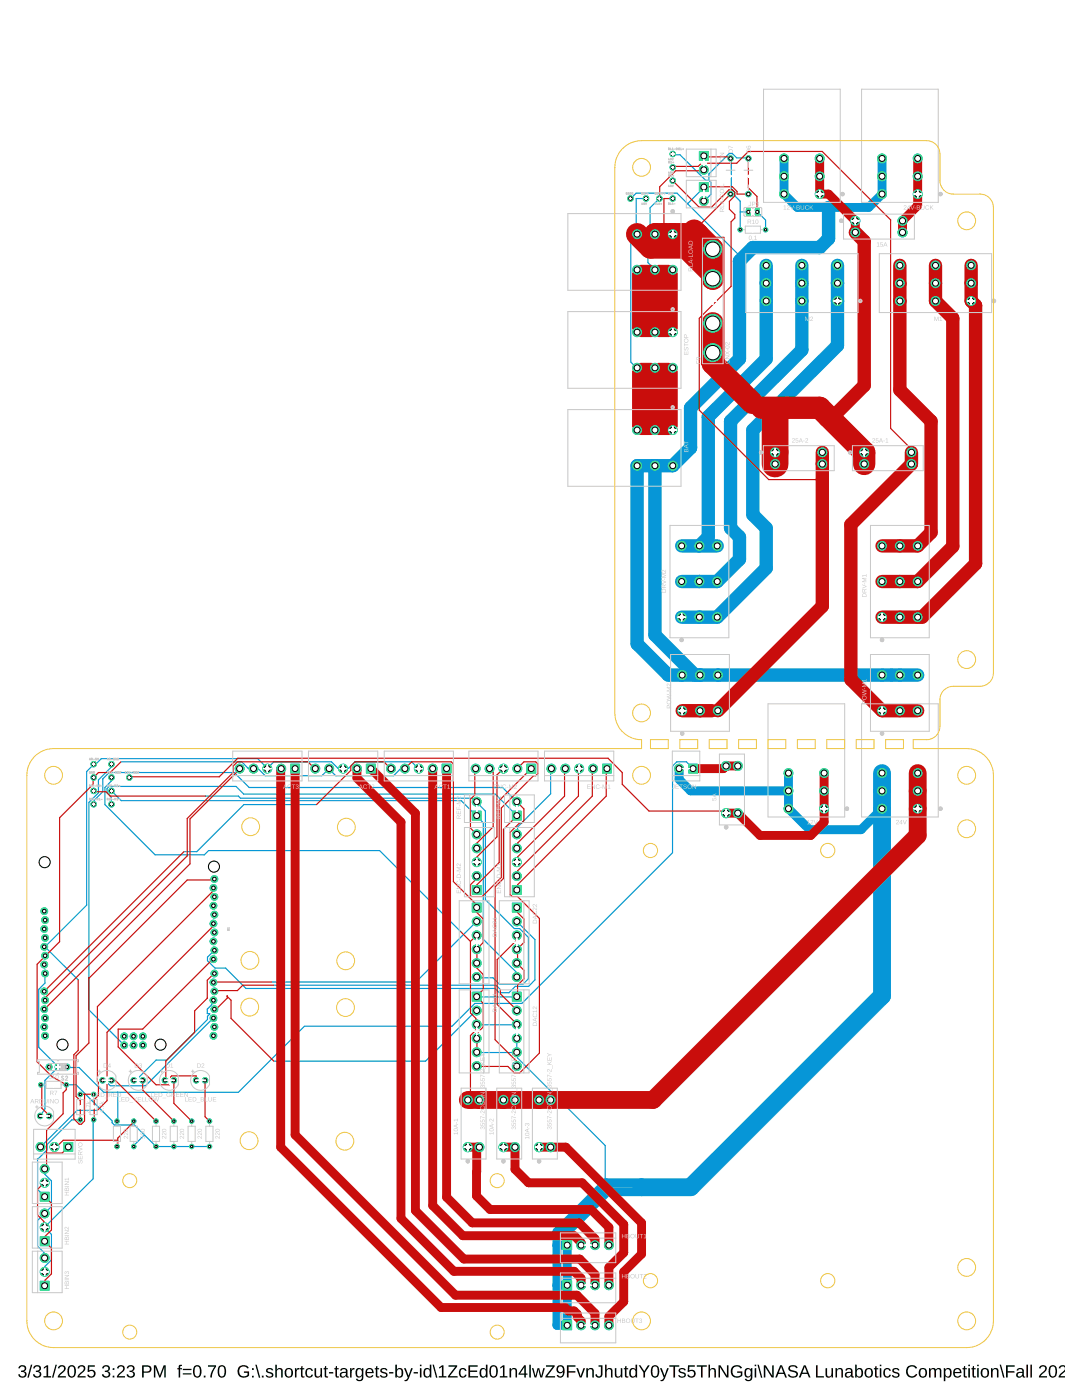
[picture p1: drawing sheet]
<svg xmlns="http://www.w3.org/2000/svg" width="216mm" height="279mm" viewBox="0 0 216 279" stroke-linecap="round" stroke-linejoin="round" font-family="sans-serif">
<path d="M3.9 272.6a.74 .74 0 0 1 1-.1 .74 .74 0 0 1 .2 1l-.4 .2a.66 .66 0 0 1 .6 .7 .66 .66 0 0 1-.8 .5l-.7-.2-.2-.4h.3a.49 .49 0 0 0 .7 .4 .49 .49 0 0 0 .2-.8l-.6-.1v-.3a.47 .47 0 0 0 .7-.2 .47 .47 0 0 0-.3-.6 .47 .47 0 0 0-.6 .4h-.3zM6.2 272.4h.2l-.7 2.5h-.2zM6.9 272.6a.74 .74 0 0 1 .9-.1 .74 .74 0 0 1 .3 1l-.4 .2a.66 .66 0 0 1 .5 .7 .66 .66 0 0 1-.8 .5l-.7-.2-.1-.4h.3a.49 .49 0 0 0 .7 .4 .49 .49 0 0 0 .2-.8l-.6-.1v-.3a.47 .47 0 0 0 .6-.2 .47 .47 0 0 0-.3-.6 .47 .47 0 0 0-.6 .4h-.3zM8.7 272.9l.6-.4h.3v2.1h.6v.3h-1.5v-.3h.6v-1.8l-.6 .4zM11.1 272.4h.3l-.7 2.5h-.3zM11.8 272.6a.79 .79 0 0 1 1.2 .2 .79 .79 0 0 1-.4 1.1l-.7 .7h1.2v.3h-1.6a2.08 2.08 0 0 1 1-1.3 .48 .48 0 0 0 .1-.8 .48 .48 0 0 0-.7 .3h-.4zM13.8 272.6a.91 .91 0 0 1 1.1 .1 .91 .91 0 0 1 .2 1 .89 .89 0 0 1-.3 1.1 .89 .89 0 0 1-1.1-.2l-.2-.5v-.8zM14 272.8a1.65 1.65 0 0 0 .1 1.9h.2a1.12 1.12 0 0 0 .5-1.6l-.3-.4zM15.7 272.6a.79 .79 0 0 1 1.3 .2 .79 .79 0 0 1-.5 1.1l-.7 .7h1.3v.3h-1.6a2.08 2.08 0 0 1 1-1.3 .48 .48 0 0 0 .1-.8 .48 .48 0 0 0-.8 .3h-.3zM17.5 272.5h1.4v.2h-1.1v.8a.83 .83 0 0 1 1.1 .2 .83 .83 0 0 1-.1 1.1 .83 .83 0 0 1-1.1 0l-.3-.4 .3-.1a.55 .55 0 0 0 .8 .3 .55 .55 0 0 0 .1-.9 .55 .55 0 0 0-.8 .1h-.3zM20.6 272.6a.74 .74 0 0 1 1-.1 .74 .74 0 0 1 .2 1l-.4 .2a.66 .66 0 0 1 .6 .7 .66 .66 0 0 1-.8 .5l-.7-.2-.2-.4h.4a.49 .49 0 0 0 .6 .4 .49 .49 0 0 0 .2-.8l-.6-.1v-.3a.47 .47 0 0 0 .7-.2 .47 .47 0 0 0-.3-.6 .47 .47 0 0 0-.6 .4h-.3zM22.5 273h.3v.4h-.3zM22.5 274.6h.3v.3h-.3zM23.6 272.6a.79 .79 0 0 1 1.2 .2 .79 .79 0 0 1-.4 1.1l-.7 .7h1.2v.3h-1.6a2.08 2.08 0 0 1 1-1.3 .48 .48 0 0 0 .1-.8 .48 .48 0 0 0-.7 .3h-.4zM25.5 272.6a.74 .74 0 0 1 1-.1 .74 .74 0 0 1 .2 1l-.4 .2a.66 .66 0 0 1 .6 .7 .66 .66 0 0 1-.8 .5l-.7-.2-.2-.4h.4a.49 .49 0 0 0 .6 .4 .49 .49 0 0 0 .2-.8l-.6-.1v-.3a.47 .47 0 0 0 .7-.2 .47 .47 0 0 0-.3-.6 .47 .47 0 0 0-.6 .4h-.3zM28.4 272.5a2.12 2.12 0 0 1 1.6 .2 .76 .76 0 0 1 .2 .8 .76 .76 0 0 1-.8 .5h-.7v.9h-.3zM28.7 272.7v1h1a.49 .49 0 0 0-.1-.9zM30.7 272.5h.4l.8 2.1 .7-2.1h.5v2.4h-.3v-2.1l-.8 2.1h-.2l-.8-2.1v2.1h-.3zM35.8 272.5l.5-.1v.2l-.3 .1-.1 .3h.4v.3h-.4v1.6h-.3v-1.6h-.2v-.3h.2zM36.5 273.2h1.7v.2h-1.7zM36.5 274.1h1.7v.2h-1.7zM38.9 272.6a.91 .91 0 0 1 1 .1 .91 .91 0 0 1 .3 1 .89 .89 0 0 1-.3 1.1 .89 .89 0 0 1-1.2-.2l-.2-.5v-.8zM39.1 272.8a1.65 1.65 0 0 0 .1 1.9h.2a1.12 1.12 0 0 0 .4-1.6l-.3-.4zM40.7 274.5h.3v.4h-.3zM41.5 272.5h1.6v.2l-.7 1.4-.1 .8h-.3a3.8 3.8 0 0 1 .8-2.2h-1.3zM43.8 272.6a.91 .91 0 0 1 1.1 .1 .91 .91 0 0 1 .2 1 .89 .89 0 0 1-.3 1.1 .89 .89 0 0 1-1.2-.2l-.2-.5v-.8zM44 272.8a1.65 1.65 0 0 0 .1 1.9h.2a1.12 1.12 0 0 0 .4-1.6l-.3-.4zM47.7 272.8a1.27 1.27 0 0 1 1.9 .2l-.3 .1a.93 .93 0 0 0-1.3-.2 .93 .93 0 0 0-.2 1.3 1.03 1.03 0 0 0 1.6 .2v-.4h-.7v-.3h1v.8a1.33 1.33 0 0 1-1.9 .2 1.33 1.33 0 0 1-.1-1.9zM50.3 273h.3v.4h-.3zM50.3 274.6h.3v.3h-.3zM50.9 272.4h.3l.7 2.5h-.3zM52.3 274.5h.3v.4h-.3zM53.3 273.1a.85 .85 0 0 1 1.2 .4h-.3a.39 .39 0 0 0-.4-.3 .39 .39 0 0 0-.3 .5l.2 .1a.67 .67 0 0 1 .7 .2 .67 .67 0 0 1 .1 .7 .91 .91 0 0 1-1.5-.2l.3-.1a.45 .45 0 0 0 .5 .4 .45 .45 0 0 0 .4-.6h-.1a.82 .82 0 0 1-1-.8zM54.9 272.4h.3v1a.63 .63 0 0 1 .7-.4 .63 .63 0 0 1 .5 .7v1.2h-.3v-1.2a.45 .45 0 0 0-.5-.5 .45 .45 0 0 0-.4 .6v1.1h-.3zM57 273.3a.89 .89 0 0 1 1.2-.1 .89 .89 0 0 1 .2 1.1 .89 .89 0 0 1-1.2 .6 .89 .89 0 0 1-.4-1.3zM57.3 273.3a.86 .86 0 0 0 .3 1.4 .79 .79 0 0 0 .5-.7 .79 .79 0 0 0-.5-.8zM58.8 273h.3l.1 .4 .1-.3 .4-.1v.3h-.3l-.2 .3v1.3h-.3zM60.2 272.6h.2v.4h.3v.3h-.3v1.2l.1 .2h.2v.2h-.5l-.1-.1v-1.5h-.3v-.3h.3zM61.1 273.3a.76 .76 0 0 1 1.3 .3h-.3a.48 .48 0 0 0-.6-.3 .48 .48 0 0 0-.3 .7 .48 .48 0 0 0 .3 .6 .48 .48 0 0 0 .6-.3l.3 .1a.79 .79 0 0 1-.9 .5 .79 .79 0 0 1-.6-.9zM62.8 273h.3v1.2a.45 .45 0 0 0 .5 .5 .45 .45 0 0 0 .3-.6v-1.1h.4v1.9h-.3v-.3a.63 .63 0 0 1-.8 .3 .63 .63 0 0 1-.4-.6zM64.9 272.6h.2v.4h.3v.3h-.3v1.2l.1 .2h.3v.2h-.6l-.1-.1v-1.5h-.2v-.3h.2zM65.6 273.8h.9v.3h-.9zM67 272.6h.2v.4h.4v.3h-.4v1.2l.1 .2h.3v.2h-.5l-.1-.1-.1-1.5h-.2v-.3h.2zM68.1 273.1a.74 .74 0 0 1 .8-.1 .74 .74 0 0 1 .4 .6v1l.3 .1v.2h-.4l-.2-.3a.63 .63 0 0 1-.8 .4 .63 .63 0 0 1-.4-.8 .63 .63 0 0 1 .8-.4h.4a.42 .42 0 0 0-.3-.6 .42 .42 0 0 0-.5 .3h-.3zM68.2 274.1a.39 .39 0 0 0 .1 .6 .39 .39 0 0 0 .6-.2l.1-.5zM69.8 273h.3l.1 .4 .1-.3 .4-.1v.3h-.3l-.2 .3v1.3h-.3zM71.1 273.3a.66 .66 0 0 1 1.1 .1v-.4h.3v1.9a.79 .79 0 0 1-.6 .7 .79 .79 0 0 1-.9-.4l.3-.1 .4 .3a.59 .59 0 0 0 .5-.8 .7 .7 0 0 1-.9 .3 .7 .7 0 0 1-.4-.9zM71.4 273.4a.87 .87 0 0 0 .3 1.3 .78 .78 0 0 0 .5-.7 .78 .78 0 0 0-.5-.8zM73.1 273.3a.85 .85 0 0 1 1-.2 .85 .85 0 0 1 .5 .9h-1.4a.54 .54 0 0 0 .4 .7 .54 .54 0 0 0 .6-.3l.3 .1a.89 .89 0 0 1-1.2 .4 .89 .89 0 0 1-.4-1.2zM73.4 273.4l-.2 .4h1l-.3-.5zM75.1 272.6h.2v.4h.3v.3h-.3v1.2l.1 .2h.3v.2h-.5l-.2-.1v-1.5h-.2v-.3h.2zM76.1 273.1a.85 .85 0 0 1 1.2 .4h-.3a.39 .39 0 0 0-.4-.3 .39 .39 0 0 0-.3 .5l.2 .1a.67 .67 0 0 1 .7 .2 .67 .67 0 0 1 .1 .7 .91 .91 0 0 1-1.5-.2l.3-.1a.45 .45 0 0 0 .5 .4 .45 .45 0 0 0 .4-.6h-.1a.82 .82 0 0 1-1-.8zM77.6 273.8h.9v.3h-.9zM78.9 272.4h.3v.9a.71 .71 0 0 1 .9-.2 .71 .71 0 0 1 .4 .9 .76 .76 0 0 1-.9 .9l-.4-.3v.3h-.3zM79.4 273.3a.84 .84 0 0 0 .3 1.4 .83 .83 0 0 0 0-1.4zM80.6 273h.4l.5 1.6 .5-1.6h.4l-.7 1.9a.79 .79 0 0 1-1 .7v-.2h.4l.3-.5zM82.5 273.8h.9v.3h-.9zM83.8 272.4h.3v.2h-.3zM83.8 273h.3v1.9h-.3zM84.7 273.3a.67 .67 0 0 1 1.1 0v-.9h.3v2.5h-.3v-.3a.71 .71 0 0 1-1 .3 .71 .71 0 0 1-.3-.9zM84.9 273.4a.91 .91 0 0 0 .4 1.3 .79 .79 0 0 0 .5-.7 .79 .79 0 0 0-.5-.8zM86.3 272.4h.3l.7 2.5h-.3zM87.6 272.9l.6-.4h.3v2.1h.6v.3h-1.5v-.3h.6v-1.8l-.6 .4zM89.5 272.5h1.7v.2l-1.5 1.9h1.6v.3h-1.9v-.2l1.4-2h-1.3zM91.8 273.3a.76 .76 0 0 1 1.3 .3h-.3a.48 .48 0 0 0-.7-.3 .48 .48 0 0 0-.2 .7 .48 .48 0 0 0 .2 .6 .48 .48 0 0 0 .7-.3l.3 .1a.79 .79 0 0 1-1 .5 .79 .79 0 0 1-.5-.9zM93.5 272.5h1.8v.2h-1.5v.8h1.4v.3h-1.4v.8h1.6v.3h-1.9zM95.9 273.3a.67 .67 0 0 1 1.1 0v-.9h.3v2.5h-.3v-.3a.71 .71 0 0 1-1 .3 .71 .71 0 0 1-.3-.9zM96.1 273.4a.91 .91 0 0 0 .4 1.3 .79 .79 0 0 0 .5-.7 .79 .79 0 0 0-.5-.8zM98 272.6a.91 .91 0 0 1 1.1 .1 .91 .91 0 0 1 .2 1 .89 .89 0 0 1-.3 1.1 .89 .89 0 0 1-1.1-.2l-.2-.5v-.8zM98.2 272.8a1.65 1.65 0 0 0 .1 1.9h.2a1.12 1.12 0 0 0 .5-1.6l-.3-.4zM99.8 272.9l.6-.4h.3v2.1h.6v.3h-1.6v-.3h.7v-1.8l-.6 .4zM101.7 273h.3v.4a.63 .63 0 0 1 .7-.4 .63 .63 0 0 1 .5 .7v1.2h-.3v-1.2a.45 .45 0 0 0-.5-.5 .45 .45 0 0 0-.4 .6v1.1h-.3zM104.6 272.5h.3v1.6h.4v.3h-.4v.5h-.3v-.5h-1.1v-.3zM104.6 272.8l-.8 1.3h.8zM105.6 272.4h.3v2.5h-.3zM106.1 273h.4l.3 1.7 .5-1.7h.3l.4 1.7 .4-1.7h.3l-.5 1.9h-.4l-.4-1.6-.4 1.6h-.3zM108.9 272.5h1.8v.2l-1.5 1.9h1.6v.3h-2v-.2l1.5-2h-1.4zM111.2 272.7a.89 .89 0 0 1 1.1-.1 .89 .89 0 0 1 .4 1 .94 .94 0 0 1-.3 1.1 .94 .94 0 0 1-1.2 0l-.1-.3h.3a.52 .52 0 0 0 .6 .2 .52 .52 0 0 0 .3-.6l.1-.3a.78 .78 0 0 1-1.2 .1 .78 .78 0 0 1 0-1.1zM111.3 273.3a.54 .54 0 0 0 1 0 .54 .54 0 0 0-1 0zM113.1 272.5h1.7v.2h-1.4v1h1.4v.2h-1.4v1h-.3zM115 273h.3l.6 1.7 .5-1.7h.3l-.7 1.9h-.3zM117 273h.3v.4a.63 .63 0 0 1 .7-.4 .63 .63 0 0 1 .5 .7v1.2h-.3v-1.2a.45 .45 0 0 0-.5-.5 .45 .45 0 0 0-.4 .6v1.1h-.3zM119.4 272.5h.8v1.7a.73 .73 0 0 1-.6 .8 .73 .73 0 0 1-.8-.7h.3a.4 .4 0 0 0 .4 .4 .4 .4 0 0 0 .4-.5v-1.5h-.5zM120.7 272.4h.3v1a.63 .63 0 0 1 .8-.4 .63 .63 0 0 1 .4 .7v1.2h-.3v-1.2a.45 .45 0 0 0-.5-.5 .45 .45 0 0 0-.4 .6v1.1h-.3zM122.7 273h.3v1.2a.45 .45 0 0 0 .5 .5 .45 .45 0 0 0 .4-.6v-1.1h.3v1.9h-.3v-.3a.63 .63 0 0 1-.7 .3 .63 .63 0 0 1-.5-.6zM124.8 272.6h.2v.4h.3v.3h-.3v1.2l.1 .2h.3v.2h-.5l-.2-.1v-1.5h-.2v-.3h.2zM125.7 273.3a.67 .67 0 0 1 1.1 0v-.9h.3v2.5h-.3v-.3a.71 .71 0 0 1-.9 .3 .71 .71 0 0 1-.3-.9zM126 273.4a.91 .91 0 0 0 .3 1.3 .79 .79 0 0 0 .5-.7 .79 .79 0 0 0-.5-.8zM127.4 272.5h.4l.7 1.1 .8-1.1h.3l-.9 1.4v1h-.3v-1zM130.2 272.6a.91 .91 0 0 1 1.1 .1 .91 .91 0 0 1 .3 1 .89 .89 0 0 1-.4 1.1 .89 .89 0 0 1-1.1-.2l-.2-.5v-.8zM130.4 272.8a1.65 1.65 0 0 0 .1 1.9h.2a1.12 1.12 0 0 0 .5-1.6l-.3-.4zM131.7 273h.3l.6 1.6 .5-1.6h.4l-.8 1.9a.79 .79 0 0 1-.9 .7v-.2h.3l.3-.5zM133.5 272.5h2v.2h-.8v2.2h-.3v-2.2h-.9zM135.6 273.1a.85 .85 0 0 1 1.2 .4h-.2a.39 .39 0 0 0-.5-.3 .39 .39 0 0 0-.3 .5l.2 .1a.67 .67 0 0 1 .7 .2 .67 .67 0 0 1 .1 .7 .91 .91 0 0 1-1.5-.2l.3-.1a.45 .45 0 0 0 .5 .4 .45 .45 0 0 0 .4-.6h-.1a.82 .82 0 0 1-1-.8zM137.3 272.5h1.4v.2h-1.1l-.1 .8a.83 .83 0 0 1 1.1 .2 .83 .83 0 0 1-.1 1.1 .83 .83 0 0 1-1.1 0l-.3-.4 .3-.1a.55 .55 0 0 0 .9 .3 .55 .55 0 0 0 0-.9 .55 .55 0 0 0-.8 .1h-.3zM139 272.5h2v.2h-.8v2.2h-.3v-2.2h-.9zM141.4 272.4h.3v1a.63 .63 0 0 1 .7-.4 .63 .63 0 0 1 .5 .7v1.2h-.4v-1.2a.45 .45 0 0 0-.4-.5 .45 .45 0 0 0-.4 .6v1.1h-.3zM143.4 272.5h.4l1.3 2.1v-2.1h.2v2.4h-.3l-1.3-2.1v2.1h-.3zM146.1 272.8a1.27 1.27 0 0 1 2 .2l-.3 .1a.93 .93 0 0 0-1.4-.2 .93 .93 0 0 0-.1 1.3 1.03 1.03 0 0 0 1.5 .2v-.4h-.7v-.3h1v.8a1.33 1.33 0 0 1-1.9 .2 1.33 1.33 0 0 1-.1-1.9zM148.7 273.3a.66 .66 0 0 1 1.1 .1v-.4h.3v1.9a.79 .79 0 0 1-.6 .7 .79 .79 0 0 1-.9-.4l.3-.1 .4 .3a.59 .59 0 0 0 .5-.8 .7 .7 0 0 1-.9 .3 .7 .7 0 0 1-.4-.9zM149 273.4a.87 .87 0 0 0 .3 1.3 .78 .78 0 0 0 .5-.7 .78 .78 0 0 0-.5-.8zM150.6 272.4h.3v.2h-.3zM150.6 273h.3v1.9h-.3zM151.1 272.4h.3l.7 2.5h-.3zM152.4 272.5h.4l1.3 2.1v-2.1h.3v2.4h-.4l-1.3-2.1v2.1h-.3zM155.7 272.5h.3l1 2.4h-.3l-.3-.7h-1.1l-.3 .7h-.3zM155.9 272.7l-.5 1.2h.9zM157.4 272.7a1.11 1.11 0 0 1 1.8 .3l-.4 .1a.63 .63 0 0 0-.6-.4 .63 .63 0 0 0-.6 .5l.7 .3a.75 .75 0 0 1 .9 .8 .75 .75 0 0 1-1 .6 .89 .89 0 0 1-1-.6h.3a.78 .78 0 0 0 .7 .4 .78 .78 0 0 0 .7-.4 1.74 1.74 0 0 0-1.3-.7l-.3-.4zM160.4 272.5h.4l.9 2.4h-.3l-.3-.7h-1.1l-.3 .7h-.3zM160.6 272.7l-.5 1.2h.9zM162.8 272.5h.4v2.1h1.2v.3h-1.6zM164.7 273h.3v1.2a.45 .45 0 0 0 .5 .5 .45 .45 0 0 0 .4-.6v-1.1h.3v1.9h-.3v-.3a.63 .63 0 0 1-.7 .3 .63 .63 0 0 1-.5-.6zM166.7 273h.3v.4a.63 .63 0 0 1 .7-.4 .63 .63 0 0 1 .5 .7v1.2h-.3v-1.2a.45 .45 0 0 0-.5-.5 .45 .45 0 0 0-.4 .6v1.1h-.3zM168.9 273.1a.74 .74 0 0 1 .8-.1 .74 .74 0 0 1 .4 .6v1l.3 .1v.2h-.4l-.2-.3a.63 .63 0 0 1-.8 .4 .63 .63 0 0 1-.4-.8 .63 .63 0 0 1 .8-.4h.4a.42 .42 0 0 0-.3-.6 .42 .42 0 0 0-.5 .3h-.3zM169 274.1a.39 .39 0 0 0 .1 .6 .39 .39 0 0 0 .5-.2l.2-.5zM170.6 272.4h.3v.9a.71 .71 0 0 1 1-.2 .71 .71 0 0 1 .3 .9 .76 .76 0 0 1-.9 .9l-.4-.3v.3h-.3zM171.2 273.3a.84 .84 0 0 0 .2 1.4 .83 .83 0 0 0 0-1.4zM172.7 273.3a.89 .89 0 0 1 1.2-.1 .89 .89 0 0 1 .3 1.1 .89 .89 0 0 1-1.3 .6 .89 .89 0 0 1-.3-1.3zM173.1 273.3a.86 .86 0 0 0 .2 1.4 .79 .79 0 0 0 .6-.7 .79 .79 0 0 0-.5-.8zM174.7 272.6h.2v.4h.4v.3h-.4v1.2l.1 .2h.3v.2h-.5l-.2-.1v-1.5h-.2v-.3h.2zM175.5 272.4h.4v.2h-.4zM175.5 273h.4v1.9h-.4zM176.5 273.3a.76 .76 0 0 1 1.3 .3h-.4a.48 .48 0 0 0-.6-.3 .48 .48 0 0 0-.2 .7 .48 .48 0 0 0 .2 .6 .48 .48 0 0 0 .7-.3l.3 .1a.79 .79 0 0 1-1 .5 .79 .79 0 0 1-.6-.9zM178.2 273.1a.85 .85 0 0 1 1.3 .4h-.3a.39 .39 0 0 0-.5-.3 .39 .39 0 0 0-.3 .5l.2 .1a.67 .67 0 0 1 .7 .2 .67 .67 0 0 1 .1 .7 .91 .91 0 0 1-1.4-.2l.2-.1a.45 .45 0 0 0 .6 .4 .45 .45 0 0 0 .3-.6h-.1a.82 .82 0 0 1-.9-.8zM181.1 272.8a1.21 1.21 0 0 1 1.9 .2l-.3 .2a.87 .87 0 0 0-1.2-.4 .87 .87 0 0 0-.3 1.2 .84 .84 0 0 0 .7 .7 .84 .84 0 0 0 .9-.5l.2 .1a1.25 1.25 0 0 1-1.8 .4 1.25 1.25 0 0 1-.1-1.9zM183.5 273.3a.89 .89 0 0 1 1.2-.1 .89 .89 0 0 1 .3 1.1 .89 .89 0 0 1-1.3 .6 .89 .89 0 0 1-.3-1.3zM183.9 273.3a.86 .86 0 0 0 .2 1.4 .79 .79 0 0 0 .6-.7 .79 .79 0 0 0-.5-.8zM185.4 273h.3v.4a.58 .58 0 0 1 .5-.4 .58 .58 0 0 1 .5 .4 .58 .58 0 0 1 .7-.4 .58 .58 0 0 1 .4 .7v1.2h-.3v-1.4a.41 .41 0 0 0-.5-.2 .41 .41 0 0 0-.2 .5v1.1h-.3l-.1-1.4a.41 .41 0 0 0-.5-.2 .41 .41 0 0 0-.2 .5v1.1h-.3zM188.3 273h.3v.3a.71 .71 0 0 1 .9-.2 .71 .71 0 0 1 .4 .9 .76 .76 0 0 1-1 .9l-.3-.3v1h-.3zM188.8 273.3a.84 .84 0 0 0 .3 1.4 .83 .83 0 0 0 0-1.4zM190.4 273.3a.85 .85 0 0 1 1-.2 .85 .85 0 0 1 .4 .9h-1.3a.54 .54 0 0 0 .3 .7 .54 .54 0 0 0 .7-.3l.3 .1a.89 .89 0 0 1-1.2 .4 .89 .89 0 0 1-.4-1.2zM190.7 273.4l-.2 .4h1l-.3-.5zM192.4 272.6h.2v.4h.3v.3h-.3v1.2l.1 .2h.3v.2h-.6l-.1-.1v-1.5h-.2v-.3h.2zM193.2 272.4h.3v.2h-.3zM193.2 273h.3v1.9h-.3zM194.1 272.6h.3v.4h.3v.3h-.3v1.2l.1 .2h.2v.2h-.5l-.1-.1-.1-1.5h-.2v-.3h.3zM195 272.4h.3v.2h-.3zM195 273h.3v1.9h-.3zM195.9 273.3a.89 .89 0 0 1 1.2-.1 .89 .89 0 0 1 .2 1.1 .89 .89 0 0 1-1.2 .6 .89 .89 0 0 1-.4-1.3zM196.2 273.3a.86 .86 0 0 0 .3 1.4 .79 .79 0 0 0 .5-.7 .79 .79 0 0 0-.5-.8zM197.7 273h.3v.4a.63 .63 0 0 1 .8-.4 .63 .63 0 0 1 .4 .7v1.2h-.3v-1.2a.45 .45 0 0 0-.5-.5 .45 .45 0 0 0-.3 .6v1.1h-.4zM199.5 272.4h.2l.8 2.5h-.3zM200.7 272.5h1.8v.2h-1.4v1h1.3v.2h-1.3v1h-.4zM203.1 273.1a.74 .74 0 0 1 .7-.1 .74 .74 0 0 1 .5 .6v1l.3 .1v.2h-.4l-.2-.3a.63 .63 0 0 1-.8 .4 .63 .63 0 0 1-.4-.8 .63 .63 0 0 1 .8-.4h.4a.42 .42 0 0 0-.3-.6 .42 .42 0 0 0-.5 .3h-.4zM203.2 274.1a.39 .39 0 0 0 0 .6 .39 .39 0 0 0 .6-.2l.2-.5zM204.8 272.4h.3v2.5h-.3zM205.6 272.4h.3v2.5h-.3zM207.6 272.6a.79 .79 0 0 1 1.2 .2 .79 .79 0 0 1-.5 1.1l-.7 .7h1.3v.3h-1.6a2.08 2.08 0 0 1 1-1.3 .48 .48 0 0 0 .1-.8 .48 .48 0 0 0-.8 .3h-.3zM209.6 272.6a.91 .91 0 0 1 1.1 .1 .91 .91 0 0 1 .2 1 .89 .89 0 0 1-.3 1.1 .89 .89 0 0 1-1.2-.2l-.1-.5v-.8zM209.8 272.8a1.65 1.65 0 0 0 .1 1.9h.2a1.12 1.12 0 0 0 .5-1.6l-.3-.4zM211.5 272.6l.8-.1h.2v.4a1.18 1.18 0 0 1-.8 1.5l-.1 .2h.9v.3h-1.3a2.08 2.08 0 0 1 1-1.3 .48 .48 0 0 0 .1-.8 .48 .48 0 0 0-.7 .3h-.3zM212.5 272.5v2.4zM212.5 272.8v1.3zM212.5 272.4v2.5zM212.5 273v2.6zM212.5 273.3v1.4zM212.5 273v1.9zM212.5 272.4v.2zM212.5 273v1.9zM212.5 273v1.9zM212.5 273v2.6zM212.5 273.2v1.5zM212.5 272.4v2.5zM212.5 272.4v2.5zM212.5 272.7v2zM212.5 272.4v2.5zM212.5 272.5v2.4zM212.5 272.4v2.5zM212.5 272.5v2.4zM212.5 273v1.9zM212.5 273.2v.6zM212.5 273v1.9zM212.5 272.4v2.5zM212.5 273v1.9zM212.5 274v.7zM212.5 273v1.9zM212.5 272.4v.2zM212.5 273v1.9zM212.5 273v1.9zM212.5 273v1.9zM212.5 274v.7zM212.5 272.4v2.5zM212.5 272.4v2.5zM212.5 272.5v2.4zM212.5 272.7v1.9zM212.5 273v1.9zM212.5 273.2v.6zM212.5 273v1.9zM212.5 272.4v.2zM212.5 273v1.9zM212.5 273v2.6zM212.5 273.2v1.5zM212.5 273v1.9zM212.5 273v1.9zM212.5 272.4v2.5zM212.5 272.4v2.5zM212.5 273v1.9zM212.5 273.2v1.5zM212.5 273v1.9zM212.5 272.6v2.3zM212.5 273v1.9zM212.5 273v1.9zM212.5 273.2v1.5zM212.5 272.4v2.5zM212.5 273v1.9zM212.5 272.5v2.4zM212.5 272.7v1.2zM212.5 273v1.9zM212.5 272.6v2.3zM212.5 273v1.9zM212.5 273.2v1.5zM212.5 273v1.9zM212.5 273v1.9zM212.5 273.2v1.5zM212.5 273v1.9zM212.5 273v2.6zM212.5 272.4v2.5zM212.5 272.5v2.4zM212.5 272.5v2.4zM212.5 272.5v2.4zM212.5 272.7v.8zM212.5 273.8v.8zM212.5 273v1.9zM212.5 273.2v1.5zM212.5 273v1.9zM212.5 272.4v2.5zM212.5 272.5v2.4zM212.5 272.7v1zM212.5 272.4v2.5zM212.5 272.5v2.4zM212.5 272.7v.8zM212.5 273.8v.8zM212.5 272.4v2.5zM212.5 273v2.6zM212.5 273.3v1.4zM212.5 273v1.9zM212.5 272.4v2.5zM212.5 273.3v1.4zM212.5 275.4v.2zM212.5 272.4v2.5zM212.5 272.4v2.5zM212.5 273.2v1.5zM212.5 275.4v.2zM212.5 272.5v2.4zM212.5 273v1.9zM212.5 272.5v2.4zM212.5 272.8v1.3zM212.5 272.4v2.5zM212.5 274.5v.4zM212.5 273v2.6zM212.5 273.3v1.4zM212.5 272.4v2.5zM212.5 273.2v1.5zM212.5 272.4v2.5z" fill="#000"/>
<g fill="none" stroke="#fff" stroke-width=".2">
<path d="M125.6 39.6h.4M125.8 39.4v.4M128.7 39.6h.4M128.9 39.4v.4M131.3 39.6h.5M131.6 39.4v.5M133.9 30.7h.6M134 39.6h.4M134 33.4h.4M134 36.1h.4M134.2 30.4v.6M134.2 33.2v.4"/>
<path d="M134.2 35.9v.4M134.2 39.4v.4M139.8 38.7h1.3M139.9 32.5h1.1M140.4 31.9v1.2M140.4 38v1.4M145.6 35.2h.4M145.8 35v.3M149.2 35.2h.3M149.3 35v.3M162.9 38.7h1.4M163.6 38v1.4"/>
<path d="M182.4 38.7h1.4M183.1 38v1.4M133.5 46.7h1.4M134.2 46v1.4M142.2 59.4v1.4M149.8 45.8h.9M149.9 42.3h.7M150.2 41.9v.8M150.2 45.4v.9M167.1 59.4v1.4M170 44.1h1.4M170.7 43.3v1.5"/>
<path d="M193.8 59.4v1.4M133.5 66.3h1.4M134.2 65.6v1.4M141.5 60.1h1.4M166.4 60.1h1.4M193.1 60.1h1.4M133.5 85.8h1.4M134.2 85.1v1.5M154 90.3h1.4M154.7 89.6v1.4M171.7 90.3h1.5M172.4 89.6v1.4"/>
<path d="M135.3 123.2h1.4M136 122.5v1.4M175.3 123.2h1.4M176 122.5v1.4M18.5 152.5h.4M18.5 157.8h.4M18.5 155.2h.4M18.7 152.3v.4M18.7 155v.4M18.7 157.6v.5M22 155.2h.5M22 152.5h.5"/>
<path d="M22 157.8h.5M22.2 152.3v.4M22.2 154.9v.5M22.2 157.6v.5M25.6 155.2h.4M25.8 155v.4M52.6 153.4h1.5M53.3 152.7v1.4M67.8 153.4h1.4M68.5 152.7v1.4M82.9 153.4h1.4M83.6 152.7v1.4"/>
<path d="M99.7 153.4h1.5M100.5 152.7v1.4M114.9 153.4h1.4M115.6 152.7v1.4M135.4 141.8h1.4M136.1 141.1v1.5M136.3 153.4h1.2M136.9 152.8v1.2M175.3 141.8h1.4M176 141.1v1.5M6.4 162.3h1.5M7.1 161.6v1.4"/>
<path d="M18.5 160.5h.4M18.7 160.3v.4M22 160.5h.5M22.2 160.3v.4M94.4 172.1h1.4M94.6 161.4h1.1M95.1 160.8v1.2M95.1 171.3v1.5M102.4 172.1h1.4M102.6 161.4h1.1M103.1 160.8v1.2M103.1 171.3v1.5"/>
<path d="M144.2 162.3h1.4M144.9 161.6v1.4M163.7 161.4h1.5M164.4 160.7v1.4M182.4 161.4h1.4M183.1 160.7v1.4M94.4 188.1h1.4M95.1 187.3v1.5M102.4 188.1h1.4M103.1 187.3v1.5M10.2 216.5h1M10.7 216v1"/>
<path d="M11.1 212.9h.9M11.6 212.5v.9M20.7 215.6h1.3M21.4 215v1.3M26.9 215.6h1.4M27.6 214.9v1.4M33.1 215.6h1.4M33.8 214.9v1.4M39.3 215.6h1.4M40 214.9v1.4M94.4 205.8h1.4M95.1 205.1v1.4"/>
<path d="M102.4 205.8h1.4M103.1 205.1v1.4M8.2 236.1h1.4M8.3 222.7h1.2M8.9 222.1v1.2M8.9 235.4v1.4M10.1 228.9h1.5M10.9 228.2v1.4M15.7 220.9h.6M16 220.6v.7M18.4 220.9h.6M18.7 220.6v.7"/>
<path d="M23 226.3h.7M23.3 226v.6M26.4 226.3h.6M26.7 226v.6M30.8 226.3h.6M31.1 226v.6M34.4 226.3h.6M34.7 226v.6M37.9 226.3h.6M38.2 226v.6M41.5 226.3h.6M41.8 226v.6"/>
<path d="M92.6 228.9h1.5M93.3 228.2v1.5M99.7 228.9h1.5M100.5 228.2v1.5M106.8 228.9h1.5M107.6 228.2v1.5M8.2 244.9h1.4M8.2 253.8h1.4M8.9 244.2v1.5M8.9 253.1v1.5M116.7 248.5h1.3M116.7 256.5h1.3"/>
<path d="M117.3 247.9v1.2M117.3 255.9v1.2M116.7 264.5h1.2M117.3 263.9v1.2"/>
</g>
<g fill="none" stroke="#c8c8c8" stroke-width=".36">
<circle cx="168.1" cy="38.7" r=".26"/>
<circle cx="187.7" cy="38.7" r=".26"/>
<circle cx="134.2" cy="42.2" r=".26"/>
<circle cx="167.9" cy="44.1" r=".27"/>
<circle cx="134.2" cy="61.7" r=".27"/>
<circle cx="171.7" cy="60.1" r=".26"/>
<circle cx="198.3" cy="60.1" r=".26"/>
<circle cx="134.2" cy="81.3" r=".27"/>
<circle cx="151.9" cy="90.3" r=".27"/>
<circle cx="169.6" cy="90.3" r=".27"/>
<circle cx="136" cy="127.7" r=".26"/>
<circle cx="176" cy="127.7" r=".26"/>
<circle cx="136.1" cy="146.4" r=".26"/>
<circle cx="176" cy="146.4" r=".26"/>
<circle cx="144.9" cy="165.1" r=".27"/>
<circle cx="169" cy="161.4" r=".26"/>
<circle cx="187.7" cy="161.4" r=".26"/>
<circle cx="93.3" cy="231.7" r=".26"/>
<circle cx="100.5" cy="231.7" r=".26"/>
<circle cx="107.6" cy="231.7" r=".26"/>
</g>
<g fill="none" stroke="#0696d7" stroke-width=".23">
<path d="M125.8 39.6l1.1-1.1h8.2l13 13M128.9 39.6h-2v5.6l-1 1v26.1l1.2 1.1M131.6 39.6l-1.9 1.9v4.3l-.4 .4v6.2l1.4 1.4M134.2 30.7l.2 .2h1.3l5.1 5.1h.7M140.4 37.3l-3.2 3.4M141.5 36l.4 .4v2.4l-1.5 1.3M145.8 31.6l.1 .2v5.9l.7 .7v.7l1.1 1.1v5.6M149.3 31.6v-.1h-2.3l-.9-.9h-.6l-4 4.1v1.3M156.4 35.1h.2l-.2 .1M147.7 42.3h1.6M151.1 42.3l1.7 1.6v1.9M152.9 56.5h.1"/>
<path d="M167.1 56.5h.2h-.2M167.1 60.1h.2h-.2M139.5 116.1h.1M136 134.7h.1M139.5 123.2h.1M139.7 134.7h.1M143.2 134.7h.2M176 134.7l1.9 .5v-.5M22.2 152.5v.6l-2.6 2.6v2.5l-1.9 1.9v41.4l7.1 7.1M22.2 155.2v.7l-1.3 1.3v3.4l10 10h9.9l.8-.8h34.2l16.2 16.2M22.2 157.8l2 2h67.8l4.4 4.4v23.3l6.7 6.6v.9M24.1 152h24.1l1.3 1.3h1.1l.2 .2h.8l1.3 1.3h11.3l1.5-1.4 1.3 1.4h11.5l1.3-1.3h.8l.2-.1"/>
<path d="M41 158.9h6.6l.4 .4h46.3l2.6 2.6v17.7l5.7 5.7h1.1l1.7 1.8v8.2l-1 1.1h-4.8l-1.2-1.3h-3.2l-.1-.1M53.3 153.3l1.3-1.3h11.5l1.3 1.3 1.1 .1 1.1-.1 1.2-1.3h11.3l1.5 1.4M53.3 153.3l-1.9-1.9h-31.2l-1 1.1h-.5l-1.4 1.5v26.6l-8.3 8.4M53.3 153.3v.1M103.1 160l-2.8-2.8h-50.6l-3-3h-24.9l-1.3 1.2v2.6l-1.7 1.7-.1 .8M110 153.4l-.1 .1v4.9l-6.6 6.7v1.2l-.2 .2M138.3 153.4l-1.3-1.4h-2l-.8 .9v17.3l-30.1 30.1h-9.4l-4.5 4.5h-29.5l-13.1 13.2h-26.9l-4.9-5h-2.3l-.1-.1M22.2 160.5v-1.4l-.8-.9v-.8l.4-.4h25.3l1.5 1.5h50.2l4.3 4.3M63.2 160.6h-14.5l-9.4 9.4h-2.6M8.8 189h.2M9 194.3v1.9l-1.3 1.3v11.5l3.9 3.9-2.6 2.7v5.7l-1 1.4M9 189l6.6 6.6"/>
<path d="M9 194.3h.1M42.6 199.6h-.4v.9l-.8 .9v.9l.5 .1-.5 .4v.7l-8.1 8.1h-2.1l-4.1 4h-.4M54.6 196.6h44.4l.8 .9M95.1 183.9l-12.1 12.1h-28.8M95.1 198.9h8M103.1 183.9l3.6 3.6v8.1l-1.2 1.2h-2.7l-1.2 1.3h-2l-.8-.8h-49.7l-4.1-4.1h-2.1l-1.5-1.5v-.7l1.4-1.3M13.2 216.5h2l7.2 7.2v.4l.4 .4h4l4.3 4.3h10.7M23.5 218v5.7l-.2 .1M42.6 203.2l-13.6 13.5h-7l-1.1-1.1h-.4M95.1 201.7l-10.2 10.1h-30.3M95.1 210h8M95.1 204.4h8"/>
<path d="M103.1 210l.2 .1v1l17.5 17.5v6.6l.1 .9M103.1 207.2v2.8M7.5 231.2v6.2l1.4 1.4M8.9 233.3l.1 1.1 1.3 1.3v5.1l-2.8 2.8v5.1l1.3 1.3v1l.1 .1M16 223.5h-1.7l-4.9 4.9v1.1l-1.9 1.9M16 223.5h.1M18.7 223.5h-.1v11.7l-9.7 9.7 1.4 1.4v5.2l-1.3 1.2-.1 1.1M19.4 221.6h-4l-7.3 7.3M28.8 226.5l-2.1 2.1v.2"/>
</g>
<path d="M176 154.3v44.4l-38.2 38.2h-9.8" fill="none" stroke="#0696d7" stroke-width="3.6"/>
<path d="M156.4 31.6v7.1l2.7 2.7h14.2l2.7-2.7v-7.1M135.5 153.4v2.2l2.3 2.2h19.5M157.3 154.3v7.1l4.2 4.2h10.3l4.2-4.2M120.9 236.1h7.1v1.7h-6.8l-8 8v18.7h-2.1v-18.7zM111.1 256.5h2.1M111.1 248.5h2.1" fill="none" stroke="#0696d7" stroke-width="1.8"/>
<path d="M152.9 53v18.6l-11.6 11.6v24l-1.7 1.7M160 53v16.8l-14.2 14.3v21.3l1.8 1.8v4.4l-4.5 4.5h-7.1M165.3 41.4v6.2l-1.7 1.8h-13.4l-2.6 2.7v19.5l-9.8 9.8v8l-3.6 3.5h-7.1v35.6l6.2 6.2h49.8M167.1 53v16l-16.9 16.8v16.9l2.7 2.7v8l-9.8 9.8h-7.1M130.7 92.9v33.8l8 8M136 108.9h7.1" fill="none" stroke="#0696d7" stroke-width="2.7"/>
<circle cx="93.3" cy="228.9" r=".91" fill="#3ddc97" stroke="#3ddc97" stroke-width=".2"/>
<circle cx="93.3" cy="228.9" r=".61" fill="#fff" stroke="#000" stroke-width=".2"/>
<circle cx="95.7" cy="228.9" r=".91" fill="#3ddc97" stroke="#3ddc97" stroke-width=".2"/>
<circle cx="95.7" cy="228.9" r=".61" fill="#fff" stroke="#000" stroke-width=".2"/>
<circle cx="93.3" cy="219.5" r=".91" fill="#3ddc97" stroke="#3ddc97" stroke-width=".2"/>
<circle cx="93.3" cy="219.5" r=".61" fill="#fff" stroke="#000" stroke-width=".2"/>
<circle cx="95.7" cy="219.5" r=".91" fill="#3ddc97" stroke="#3ddc97" stroke-width=".2"/>
<circle cx="95.7" cy="219.5" r=".61" fill="#fff" stroke="#000" stroke-width=".2"/>
<path d="M99.7 228.9h1.5M100.5 228.2v1.5" fill="none" stroke="#fff" stroke-width=".2"/>
<circle cx="100.5" cy="228.9" r=".91" fill="#3ddc97" stroke="#3ddc97" stroke-width=".2"/>
<circle cx="100.5" cy="228.9" r=".61" fill="#fff" stroke="#000" stroke-width=".2"/>
<circle cx="102.8" cy="228.9" r=".91" fill="#3ddc97" stroke="#3ddc97" stroke-width=".2"/>
<circle cx="102.8" cy="228.9" r=".61" fill="#fff" stroke="#000" stroke-width=".2"/>
<circle cx="100.5" cy="219.5" r=".91" fill="#3ddc97" stroke="#3ddc97" stroke-width=".2"/>
<circle cx="100.5" cy="219.5" r=".61" fill="#fff" stroke="#000" stroke-width=".2"/>
<circle cx="102.8" cy="219.5" r=".91" fill="#3ddc97" stroke="#3ddc97" stroke-width=".2"/>
<circle cx="102.8" cy="219.5" r=".61" fill="#fff" stroke="#000" stroke-width=".2"/>
<path d="M106.8 228.9h1.5M107.6 228.2v1.5" fill="none" stroke="#fff" stroke-width=".2"/>
<circle cx="107.6" cy="228.9" r=".91" fill="#3ddc97" stroke="#3ddc97" stroke-width=".2"/>
<circle cx="107.6" cy="228.9" r=".61" fill="#fff" stroke="#000" stroke-width=".2"/>
<circle cx="109.9" cy="228.9" r=".91" fill="#3ddc97" stroke="#3ddc97" stroke-width=".2"/>
<circle cx="109.9" cy="228.9" r=".61" fill="#fff" stroke="#000" stroke-width=".2"/>
<circle cx="107.6" cy="219.5" r=".91" fill="#3ddc97" stroke="#3ddc97" stroke-width=".2"/>
<circle cx="107.6" cy="219.5" r=".61" fill="#fff" stroke="#000" stroke-width=".2"/>
<circle cx="109.9" cy="219.5" r=".91" fill="#3ddc97" stroke="#3ddc97" stroke-width=".2"/>
<circle cx="109.9" cy="219.5" r=".61" fill="#fff" stroke="#000" stroke-width=".2"/>
<path d="M163.7 161.4h1.5M164.4 160.7v1.4" fill="none" stroke="#fff" stroke-width=".2"/>
<circle cx="164.4" cy="161.4" r=".89" fill="#3ddc97" stroke="#3ddc97" stroke-width=".2"/>
<circle cx="164.4" cy="161.4" r=".59" fill="#fff" stroke="#000" stroke-width=".2"/>
<circle cx="164.4" cy="157.8" r=".89" fill="#3ddc97" stroke="#3ddc97" stroke-width=".2"/>
<circle cx="164.4" cy="157.8" r=".59" fill="#fff" stroke="#000" stroke-width=".2"/>
<circle cx="164.4" cy="154.3" r=".89" fill="#3ddc97" stroke="#3ddc97" stroke-width=".2"/>
<circle cx="164.4" cy="154.3" r=".59" fill="#fff" stroke="#000" stroke-width=".2"/>
<circle cx="157.3" cy="161.4" r=".89" fill="#3ddc97" stroke="#3ddc97" stroke-width=".2"/>
<circle cx="157.3" cy="161.4" r=".59" fill="#fff" stroke="#000" stroke-width=".2"/>
<circle cx="157.3" cy="157.8" r=".89" fill="#3ddc97" stroke="#3ddc97" stroke-width=".2"/>
<circle cx="157.3" cy="157.8" r=".59" fill="#fff" stroke="#000" stroke-width=".2"/>
<circle cx="157.3" cy="154.3" r=".89" fill="#3ddc97" stroke="#3ddc97" stroke-width=".2"/>
<circle cx="157.3" cy="154.3" r=".59" fill="#fff" stroke="#000" stroke-width=".2"/>
<path d="M162.9 38.7h1.4M163.6 38v1.4" fill="none" stroke="#fff" stroke-width=".2"/>
<circle cx="163.6" cy="38.7" r=".89" fill="#3ddc97" stroke="#3ddc97" stroke-width=".2"/>
<circle cx="163.6" cy="38.7" r=".59" fill="#fff" stroke="#000" stroke-width=".2"/>
<circle cx="163.6" cy="35.2" r=".89" fill="#3ddc97" stroke="#3ddc97" stroke-width=".2"/>
<circle cx="163.6" cy="35.2" r=".59" fill="#fff" stroke="#000" stroke-width=".2"/>
<circle cx="163.6" cy="31.6" r=".89" fill="#3ddc97" stroke="#3ddc97" stroke-width=".2"/>
<circle cx="163.6" cy="31.6" r=".59" fill="#fff" stroke="#000" stroke-width=".2"/>
<circle cx="156.4" cy="38.7" r=".89" fill="#3ddc97" stroke="#3ddc97" stroke-width=".2"/>
<circle cx="156.4" cy="38.7" r=".59" fill="#fff" stroke="#000" stroke-width=".2"/>
<circle cx="156.4" cy="35.2" r=".89" fill="#3ddc97" stroke="#3ddc97" stroke-width=".2"/>
<circle cx="156.4" cy="35.2" r=".59" fill="#fff" stroke="#000" stroke-width=".2"/>
<circle cx="156.4" cy="31.6" r=".89" fill="#3ddc97" stroke="#3ddc97" stroke-width=".2"/>
<circle cx="156.4" cy="31.6" r=".59" fill="#fff" stroke="#000" stroke-width=".2"/>
<path d="M25.6 155.2h.4M25.8 155v.4" fill="none" stroke="#fff" stroke-width=".2"/>
<circle cx="25.8" cy="155.2" r=".55" fill="#3ddc97" stroke="#3ddc97" stroke-width=".2"/>
<circle cx="25.8" cy="155.2" r=".34" fill="#fff" stroke="#000" stroke-width=".2"/>
<path d="M170 44.1h1.4M170.7 43.3v1.5" fill="none" stroke="#fff" stroke-width=".2"/>
<circle cx="170.7" cy="44.1" r=".91" fill="#3ddc97" stroke="#3ddc97" stroke-width=".2"/>
<circle cx="170.7" cy="44.1" r=".61" fill="#fff" stroke="#000" stroke-width=".2"/>
<circle cx="170.7" cy="46.4" r=".91" fill="#3ddc97" stroke="#3ddc97" stroke-width=".2"/>
<circle cx="170.7" cy="46.4" r=".61" fill="#fff" stroke="#000" stroke-width=".2"/>
<circle cx="180.1" cy="44.1" r=".91" fill="#3ddc97" stroke="#3ddc97" stroke-width=".2"/>
<circle cx="180.1" cy="44.1" r=".61" fill="#fff" stroke="#000" stroke-width=".2"/>
<circle cx="180.1" cy="46.4" r=".91" fill="#3ddc97" stroke="#3ddc97" stroke-width=".2"/>
<circle cx="180.1" cy="46.4" r=".61" fill="#fff" stroke="#000" stroke-width=".2"/>
<path d="M182.4 161.4h1.4M183.1 160.7v1.4" fill="none" stroke="#fff" stroke-width=".2"/>
<circle cx="183.1" cy="161.4" r=".89" fill="#3ddc97" stroke="#3ddc97" stroke-width=".2"/>
<circle cx="183.1" cy="161.4" r=".59" fill="#fff" stroke="#000" stroke-width=".2"/>
<circle cx="183.1" cy="157.8" r=".89" fill="#3ddc97" stroke="#3ddc97" stroke-width=".2"/>
<circle cx="183.1" cy="157.8" r=".59" fill="#fff" stroke="#000" stroke-width=".2"/>
<circle cx="183.1" cy="154.3" r=".89" fill="#3ddc97" stroke="#3ddc97" stroke-width=".2"/>
<circle cx="183.1" cy="154.3" r=".59" fill="#fff" stroke="#000" stroke-width=".2"/>
<circle cx="176" cy="161.4" r=".89" fill="#3ddc97" stroke="#3ddc97" stroke-width=".2"/>
<circle cx="176" cy="161.4" r=".59" fill="#fff" stroke="#000" stroke-width=".2"/>
<circle cx="176" cy="157.8" r=".89" fill="#3ddc97" stroke="#3ddc97" stroke-width=".2"/>
<circle cx="176" cy="157.8" r=".59" fill="#fff" stroke="#000" stroke-width=".2"/>
<circle cx="176" cy="154.3" r=".89" fill="#3ddc97" stroke="#3ddc97" stroke-width=".2"/>
<circle cx="176" cy="154.3" r=".59" fill="#fff" stroke="#000" stroke-width=".2"/>
<path d="M182.4 38.7h1.4M183.1 38v1.4" fill="none" stroke="#fff" stroke-width=".2"/>
<circle cx="183.1" cy="38.7" r=".89" fill="#3ddc97" stroke="#3ddc97" stroke-width=".2"/>
<circle cx="183.1" cy="38.7" r=".59" fill="#fff" stroke="#000" stroke-width=".2"/>
<circle cx="183.1" cy="35.2" r=".89" fill="#3ddc97" stroke="#3ddc97" stroke-width=".2"/>
<circle cx="183.1" cy="35.2" r=".59" fill="#fff" stroke="#000" stroke-width=".2"/>
<circle cx="183.1" cy="31.6" r=".89" fill="#3ddc97" stroke="#3ddc97" stroke-width=".2"/>
<circle cx="183.1" cy="31.6" r=".59" fill="#fff" stroke="#000" stroke-width=".2"/>
<circle cx="176" cy="38.7" r=".89" fill="#3ddc97" stroke="#3ddc97" stroke-width=".2"/>
<circle cx="176" cy="38.7" r=".59" fill="#fff" stroke="#000" stroke-width=".2"/>
<circle cx="176" cy="35.2" r=".89" fill="#3ddc97" stroke="#3ddc97" stroke-width=".2"/>
<circle cx="176" cy="35.2" r=".59" fill="#fff" stroke="#000" stroke-width=".2"/>
<circle cx="176" cy="31.6" r=".89" fill="#3ddc97" stroke="#3ddc97" stroke-width=".2"/>
<circle cx="176" cy="31.6" r=".59" fill="#fff" stroke="#000" stroke-width=".2"/>
<path d="M22 155.2h.5M22.2 154.9v.5" fill="none" stroke="#fff" stroke-width=".2"/>
<circle cx="22.2" cy="155.2" r=".55" fill="#3ddc97" stroke="#3ddc97" stroke-width=".2"/>
<circle cx="22.2" cy="155.2" r=".34" fill="#fff" stroke="#000" stroke-width=".2"/>
<path d="M171.7 90.3h1.5M172.4 89.6v1.4" fill="none" stroke="#fff" stroke-width=".2"/>
<circle cx="172.4" cy="90.3" r=".91" fill="#3ddc97" stroke="#3ddc97" stroke-width=".2"/>
<circle cx="172.4" cy="90.3" r=".61" fill="#fff" stroke="#000" stroke-width=".2"/>
<circle cx="172.4" cy="92.6" r=".91" fill="#3ddc97" stroke="#3ddc97" stroke-width=".2"/>
<circle cx="172.4" cy="92.6" r=".61" fill="#fff" stroke="#000" stroke-width=".2"/>
<circle cx="181.9" cy="90.3" r=".91" fill="#3ddc97" stroke="#3ddc97" stroke-width=".2"/>
<circle cx="181.9" cy="90.3" r=".61" fill="#fff" stroke="#000" stroke-width=".2"/>
<circle cx="181.9" cy="92.6" r=".91" fill="#3ddc97" stroke="#3ddc97" stroke-width=".2"/>
<circle cx="181.9" cy="92.6" r=".61" fill="#fff" stroke="#000" stroke-width=".2"/>
<path d="M154 90.3h1.4M154.7 89.6v1.4" fill="none" stroke="#fff" stroke-width=".2"/>
<circle cx="154.7" cy="90.3" r=".91" fill="#3ddc97" stroke="#3ddc97" stroke-width=".2"/>
<circle cx="154.7" cy="90.3" r=".61" fill="#fff" stroke="#000" stroke-width=".2"/>
<circle cx="154.7" cy="92.6" r=".91" fill="#3ddc97" stroke="#3ddc97" stroke-width=".2"/>
<circle cx="154.7" cy="92.6" r=".61" fill="#fff" stroke="#000" stroke-width=".2"/>
<circle cx="164.1" cy="90.3" r=".91" fill="#3ddc97" stroke="#3ddc97" stroke-width=".2"/>
<circle cx="164.1" cy="90.3" r=".61" fill="#fff" stroke="#000" stroke-width=".2"/>
<circle cx="164.1" cy="92.6" r=".91" fill="#3ddc97" stroke="#3ddc97" stroke-width=".2"/>
<circle cx="164.1" cy="92.6" r=".61" fill="#fff" stroke="#000" stroke-width=".2"/>
<path d="M134 39.6h.4M134.2 39.4v.4" fill="none" stroke="#fff" stroke-width=".2"/>
<circle cx="134.2" cy="39.6" r=".55" fill="#3ddc97" stroke="#3ddc97" stroke-width=".2"/>
<circle cx="134.2" cy="39.6" r=".34" fill="#fff" stroke="#000" stroke-width=".2"/>
<path d="M144.2 162.3h1.4M144.9 161.6v1.4" fill="none" stroke="#fff" stroke-width=".2"/>
<circle cx="144.9" cy="162.3" r=".91" fill="#3ddc97" stroke="#3ddc97" stroke-width=".2"/>
<circle cx="144.9" cy="162.3" r=".61" fill="#fff" stroke="#000" stroke-width=".2"/>
<circle cx="147.2" cy="162.3" r=".91" fill="#3ddc97" stroke="#3ddc97" stroke-width=".2"/>
<circle cx="147.2" cy="162.3" r=".61" fill="#fff" stroke="#000" stroke-width=".2"/>
<circle cx="144.9" cy="152.9" r=".91" fill="#3ddc97" stroke="#3ddc97" stroke-width=".2"/>
<circle cx="144.9" cy="152.9" r=".61" fill="#fff" stroke="#000" stroke-width=".2"/>
<circle cx="147.2" cy="152.9" r=".91" fill="#3ddc97" stroke="#3ddc97" stroke-width=".2"/>
<circle cx="147.2" cy="152.9" r=".61" fill="#fff" stroke="#000" stroke-width=".2"/>
<path d="M82.9 153.4h1.4M83.6 152.7v1.4" fill="none" stroke="#fff" stroke-width=".2"/>
<path d="M88.2 152.5h1.8v1.8h-1.8z" fill="#3ddc97" stroke="#3ddc97" stroke-width=".2"/>
<circle cx="89.1" cy="153.4" r=".59" fill="#fff" stroke="#000" stroke-width=".2"/>
<circle cx="86.3" cy="153.4" r=".89" fill="#3ddc97" stroke="#3ddc97" stroke-width=".2"/>
<circle cx="86.3" cy="153.4" r=".59" fill="#fff" stroke="#000" stroke-width=".2"/>
<circle cx="83.6" cy="153.4" r=".89" fill="#3ddc97" stroke="#3ddc97" stroke-width=".2"/>
<circle cx="83.6" cy="153.4" r=".59" fill="#fff" stroke="#000" stroke-width=".2"/>
<circle cx="80.8" cy="153.4" r=".89" fill="#3ddc97" stroke="#3ddc97" stroke-width=".2"/>
<circle cx="80.8" cy="153.4" r=".59" fill="#fff" stroke="#000" stroke-width=".2"/>
<circle cx="78" cy="153.4" r=".89" fill="#3ddc97" stroke="#3ddc97" stroke-width=".2"/>
<circle cx="78" cy="153.4" r=".59" fill="#fff" stroke="#000" stroke-width=".2"/>
<path d="M67.8 153.4h1.4M68.5 152.7v1.4" fill="none" stroke="#fff" stroke-width=".2"/>
<path d="M73.1 152.5h1.8v1.8h-1.8z" fill="#3ddc97" stroke="#3ddc97" stroke-width=".2"/>
<circle cx="74" cy="153.4" r=".59" fill="#fff" stroke="#000" stroke-width=".2"/>
<circle cx="71.2" cy="153.4" r=".89" fill="#3ddc97" stroke="#3ddc97" stroke-width=".2"/>
<circle cx="71.2" cy="153.4" r=".59" fill="#fff" stroke="#000" stroke-width=".2"/>
<circle cx="68.5" cy="153.4" r=".89" fill="#3ddc97" stroke="#3ddc97" stroke-width=".2"/>
<circle cx="68.5" cy="153.4" r=".59" fill="#fff" stroke="#000" stroke-width=".2"/>
<circle cx="65.7" cy="153.4" r=".89" fill="#3ddc97" stroke="#3ddc97" stroke-width=".2"/>
<circle cx="65.7" cy="153.4" r=".59" fill="#fff" stroke="#000" stroke-width=".2"/>
<circle cx="62.9" cy="153.4" r=".89" fill="#3ddc97" stroke="#3ddc97" stroke-width=".2"/>
<circle cx="62.9" cy="153.4" r=".59" fill="#fff" stroke="#000" stroke-width=".2"/>
<path d="M52.6 153.4h1.5M53.3 152.7v1.4" fill="none" stroke="#fff" stroke-width=".2"/>
<path d="M58 152.5h1.8v1.8h-1.8z" fill="#3ddc97" stroke="#3ddc97" stroke-width=".2"/>
<circle cx="58.9" cy="153.4" r=".59" fill="#fff" stroke="#000" stroke-width=".2"/>
<circle cx="56.1" cy="153.4" r=".89" fill="#3ddc97" stroke="#3ddc97" stroke-width=".2"/>
<circle cx="56.1" cy="153.4" r=".59" fill="#fff" stroke="#000" stroke-width=".2"/>
<circle cx="53.3" cy="153.4" r=".89" fill="#3ddc97" stroke="#3ddc97" stroke-width=".2"/>
<circle cx="53.3" cy="153.4" r=".59" fill="#fff" stroke="#000" stroke-width=".2"/>
<circle cx="50.6" cy="153.4" r=".89" fill="#3ddc97" stroke="#3ddc97" stroke-width=".2"/>
<circle cx="50.6" cy="153.4" r=".59" fill="#fff" stroke="#000" stroke-width=".2"/>
<circle cx="47.8" cy="153.4" r=".89" fill="#3ddc97" stroke="#3ddc97" stroke-width=".2"/>
<circle cx="47.8" cy="153.4" r=".59" fill="#fff" stroke="#000" stroke-width=".2"/>
<path d="M22 152.5h.5M22.2 152.3v.4" fill="none" stroke="#fff" stroke-width=".2"/>
<circle cx="22.2" cy="152.5" r=".55" fill="#3ddc97" stroke="#3ddc97" stroke-width=".2"/>
<circle cx="22.2" cy="152.5" r=".34" fill="#fff" stroke="#000" stroke-width=".2"/>
<path d="M18.5 152.5h.4M18.7 152.3v.4" fill="none" stroke="#fff" stroke-width=".2"/>
<circle cx="18.7" cy="152.5" r=".55" fill="#3ddc97" stroke="#3ddc97" stroke-width=".2"/>
<circle cx="18.7" cy="152.5" r=".34" fill="#fff" stroke="#000" stroke-width=".2"/>
<path d="M8.3 222.7h1.2M8.9 222.1v1.2" fill="none" stroke="#fff" stroke-width=".2"/>
<circle cx="8" cy="222.7" r=".55" fill="#3ddc97" stroke="#3ddc97" stroke-width=".2"/>
<circle cx="8" cy="222.7" r=".34" fill="#fff" stroke="#000" stroke-width=".2"/>
<circle cx="9.8" cy="222.7" r=".55" fill="#3ddc97" stroke="#3ddc97" stroke-width=".2"/>
<circle cx="9.8" cy="222.7" r=".34" fill="#fff" stroke="#000" stroke-width=".2"/>
<path d="M6.4 162.3h1.5M7.1 161.6v1.4" fill="none" stroke="#fff" stroke-width=".2"/>
<circle cx="8.8" cy="181.8" r=".68" fill="#3ddc97" stroke="#3ddc97" stroke-width=".2"/>
<circle cx="8.8" cy="181.8" r=".36" fill="#fff" stroke="#000" stroke-width=".2"/>
<circle cx="9" cy="183.6" r=".68" fill="#3ddc97" stroke="#3ddc97" stroke-width=".2"/>
<circle cx="9" cy="183.6" r=".36" fill="#fff" stroke="#000" stroke-width=".2"/>
<circle cx="8.8" cy="185.4" r=".68" fill="#3ddc97" stroke="#3ddc97" stroke-width=".2"/>
<circle cx="8.8" cy="185.4" r=".36" fill="#fff" stroke="#000" stroke-width=".2"/>
<circle cx="9" cy="187.2" r=".68" fill="#3ddc97" stroke="#3ddc97" stroke-width=".2"/>
<circle cx="9" cy="187.2" r=".36" fill="#fff" stroke="#000" stroke-width=".2"/>
<circle cx="8.8" cy="189" r=".68" fill="#3ddc97" stroke="#3ddc97" stroke-width=".2"/>
<circle cx="8.8" cy="189" r=".36" fill="#fff" stroke="#000" stroke-width=".2"/>
<circle cx="9" cy="190.7" r=".68" fill="#3ddc97" stroke="#3ddc97" stroke-width=".2"/>
<circle cx="9" cy="190.7" r=".36" fill="#fff" stroke="#000" stroke-width=".2"/>
<circle cx="8.8" cy="192.5" r=".68" fill="#3ddc97" stroke="#3ddc97" stroke-width=".2"/>
<circle cx="8.8" cy="192.5" r=".36" fill="#fff" stroke="#000" stroke-width=".2"/>
<circle cx="9" cy="194.3" r=".68" fill="#3ddc97" stroke="#3ddc97" stroke-width=".2"/>
<circle cx="9" cy="194.3" r=".36" fill="#fff" stroke="#000" stroke-width=".2"/>
<circle cx="8.8" cy="197.8" r=".68" fill="#3ddc97" stroke="#3ddc97" stroke-width=".2"/>
<circle cx="8.8" cy="197.8" r=".36" fill="#fff" stroke="#000" stroke-width=".2"/>
<circle cx="9" cy="199.6" r=".68" fill="#3ddc97" stroke="#3ddc97" stroke-width=".2"/>
<circle cx="9" cy="199.6" r=".36" fill="#fff" stroke="#000" stroke-width=".2"/>
<circle cx="8.8" cy="201.4" r=".68" fill="#3ddc97" stroke="#3ddc97" stroke-width=".2"/>
<circle cx="8.8" cy="201.4" r=".36" fill="#fff" stroke="#000" stroke-width=".2"/>
<circle cx="9" cy="203.2" r=".68" fill="#3ddc97" stroke="#3ddc97" stroke-width=".2"/>
<circle cx="9" cy="203.2" r=".36" fill="#fff" stroke="#000" stroke-width=".2"/>
<circle cx="8.8" cy="204.9" r=".68" fill="#3ddc97" stroke="#3ddc97" stroke-width=".2"/>
<circle cx="8.8" cy="204.9" r=".36" fill="#fff" stroke="#000" stroke-width=".2"/>
<circle cx="9" cy="206.7" r=".68" fill="#3ddc97" stroke="#3ddc97" stroke-width=".2"/>
<circle cx="9" cy="206.7" r=".36" fill="#fff" stroke="#000" stroke-width=".2"/>
<circle cx="42.6" cy="206.7" r=".68" fill="#3ddc97" stroke="#3ddc97" stroke-width=".2"/>
<circle cx="42.6" cy="206.7" r=".36" fill="#fff" stroke="#000" stroke-width=".2"/>
<circle cx="42.8" cy="204.9" r=".68" fill="#3ddc97" stroke="#3ddc97" stroke-width=".2"/>
<circle cx="42.8" cy="204.9" r=".36" fill="#fff" stroke="#000" stroke-width=".2"/>
<circle cx="42.6" cy="203.2" r=".68" fill="#3ddc97" stroke="#3ddc97" stroke-width=".2"/>
<circle cx="42.6" cy="203.2" r=".36" fill="#fff" stroke="#000" stroke-width=".2"/>
<circle cx="42.8" cy="201.4" r=".68" fill="#3ddc97" stroke="#3ddc97" stroke-width=".2"/>
<circle cx="42.8" cy="201.4" r=".36" fill="#fff" stroke="#000" stroke-width=".2"/>
<circle cx="42.6" cy="199.6" r=".68" fill="#3ddc97" stroke="#3ddc97" stroke-width=".2"/>
<circle cx="42.6" cy="199.6" r=".36" fill="#fff" stroke="#000" stroke-width=".2"/>
<circle cx="42.8" cy="197.8" r=".68" fill="#3ddc97" stroke="#3ddc97" stroke-width=".2"/>
<circle cx="42.8" cy="197.8" r=".36" fill="#fff" stroke="#000" stroke-width=".2"/>
<circle cx="42.6" cy="196.1" r=".68" fill="#3ddc97" stroke="#3ddc97" stroke-width=".2"/>
<circle cx="42.6" cy="196.1" r=".36" fill="#fff" stroke="#000" stroke-width=".2"/>
<circle cx="42.8" cy="194.3" r=".68" fill="#3ddc97" stroke="#3ddc97" stroke-width=".2"/>
<circle cx="42.8" cy="194.3" r=".36" fill="#fff" stroke="#000" stroke-width=".2"/>
<circle cx="42.6" cy="191.4" r=".68" fill="#3ddc97" stroke="#3ddc97" stroke-width=".2"/>
<circle cx="42.6" cy="191.4" r=".36" fill="#fff" stroke="#000" stroke-width=".2"/>
<circle cx="42.8" cy="189.7" r=".68" fill="#3ddc97" stroke="#3ddc97" stroke-width=".2"/>
<circle cx="42.8" cy="189.7" r=".36" fill="#fff" stroke="#000" stroke-width=".2"/>
<circle cx="42.6" cy="187.9" r=".68" fill="#3ddc97" stroke="#3ddc97" stroke-width=".2"/>
<circle cx="42.6" cy="187.9" r=".36" fill="#fff" stroke="#000" stroke-width=".2"/>
<circle cx="42.8" cy="186.1" r=".68" fill="#3ddc97" stroke="#3ddc97" stroke-width=".2"/>
<circle cx="42.8" cy="186.1" r=".36" fill="#fff" stroke="#000" stroke-width=".2"/>
<circle cx="42.6" cy="184.3" r=".68" fill="#3ddc97" stroke="#3ddc97" stroke-width=".2"/>
<circle cx="42.6" cy="184.3" r=".36" fill="#fff" stroke="#000" stroke-width=".2"/>
<circle cx="42.8" cy="182.5" r=".68" fill="#3ddc97" stroke="#3ddc97" stroke-width=".2"/>
<circle cx="42.8" cy="182.5" r=".36" fill="#fff" stroke="#000" stroke-width=".2"/>
<circle cx="42.6" cy="180.8" r=".68" fill="#3ddc97" stroke="#3ddc97" stroke-width=".2"/>
<circle cx="42.6" cy="180.8" r=".36" fill="#fff" stroke="#000" stroke-width=".2"/>
<circle cx="42.8" cy="179" r=".68" fill="#3ddc97" stroke="#3ddc97" stroke-width=".2"/>
<circle cx="42.8" cy="179" r=".36" fill="#fff" stroke="#000" stroke-width=".2"/>
<circle cx="42.6" cy="177.2" r=".68" fill="#3ddc97" stroke="#3ddc97" stroke-width=".2"/>
<circle cx="42.6" cy="177.2" r=".36" fill="#fff" stroke="#000" stroke-width=".2"/>
<circle cx="42.8" cy="175.4" r=".68" fill="#3ddc97" stroke="#3ddc97" stroke-width=".2"/>
<circle cx="42.8" cy="175.4" r=".36" fill="#fff" stroke="#000" stroke-width=".2"/>
<circle cx="28.5" cy="206.8" r=".68" fill="#3ddc97" stroke="#3ddc97" stroke-width=".2"/>
<circle cx="28.5" cy="206.8" r=".36" fill="#fff" stroke="#000" stroke-width=".2"/>
<circle cx="28.5" cy="208.6" r=".68" fill="#3ddc97" stroke="#3ddc97" stroke-width=".2"/>
<circle cx="28.5" cy="208.6" r=".36" fill="#fff" stroke="#000" stroke-width=".2"/>
<circle cx="26.6" cy="206.8" r=".68" fill="#3ddc97" stroke="#3ddc97" stroke-width=".2"/>
<circle cx="26.6" cy="206.8" r=".36" fill="#fff" stroke="#000" stroke-width=".2"/>
<circle cx="26.6" cy="208.6" r=".68" fill="#3ddc97" stroke="#3ddc97" stroke-width=".2"/>
<circle cx="26.6" cy="208.6" r=".36" fill="#fff" stroke="#000" stroke-width=".2"/>
<circle cx="24.8" cy="206.8" r=".68" fill="#3ddc97" stroke="#3ddc97" stroke-width=".2"/>
<circle cx="24.8" cy="206.8" r=".36" fill="#fff" stroke="#000" stroke-width=".2"/>
<circle cx="24.8" cy="208.6" r=".68" fill="#3ddc97" stroke="#3ddc97" stroke-width=".2"/>
<circle cx="24.8" cy="208.6" r=".36" fill="#fff" stroke="#000" stroke-width=".2"/>
<path d="M133.5 85.8h1.4M134.2 85.1v1.5" fill="none" stroke="#fff" stroke-width=".2"/>
<circle cx="134.2" cy="85.8" r=".89" fill="#3ddc97" stroke="#3ddc97" stroke-width=".2"/>
<circle cx="134.2" cy="85.8" r=".59" fill="#fff" stroke="#000" stroke-width=".2"/>
<circle cx="130.7" cy="85.8" r=".89" fill="#3ddc97" stroke="#3ddc97" stroke-width=".2"/>
<circle cx="130.7" cy="85.8" r=".59" fill="#fff" stroke="#000" stroke-width=".2"/>
<circle cx="127.1" cy="85.8" r=".89" fill="#3ddc97" stroke="#3ddc97" stroke-width=".2"/>
<circle cx="127.1" cy="85.8" r=".59" fill="#fff" stroke="#000" stroke-width=".2"/>
<circle cx="134.2" cy="92.9" r=".89" fill="#3ddc97" stroke="#3ddc97" stroke-width=".2"/>
<circle cx="134.2" cy="92.9" r=".59" fill="#fff" stroke="#000" stroke-width=".2"/>
<circle cx="130.7" cy="92.9" r=".89" fill="#3ddc97" stroke="#3ddc97" stroke-width=".2"/>
<circle cx="130.7" cy="92.9" r=".59" fill="#fff" stroke="#000" stroke-width=".2"/>
<circle cx="127.1" cy="92.9" r=".89" fill="#3ddc97" stroke="#3ddc97" stroke-width=".2"/>
<circle cx="127.1" cy="92.9" r=".59" fill="#fff" stroke="#000" stroke-width=".2"/>
<path d="M128.7 39.6h.4M128.9 39.4v.4" fill="none" stroke="#fff" stroke-width=".2"/>
<circle cx="128.9" cy="39.6" r=".55" fill="#3ddc97" stroke="#3ddc97" stroke-width=".2"/>
<circle cx="128.9" cy="39.6" r=".34" fill="#fff" stroke="#000" stroke-width=".2"/>
<path d="M33.1 215.6h1.4M33.8 214.9v1.4" fill="none" stroke="#fff" stroke-width=".2"/>
<circle cx="32.9" cy="215.6" r=".55" fill="#3ddc97" stroke="#3ddc97" stroke-width=".2"/>
<circle cx="32.9" cy="215.6" r=".34" fill="#fff" stroke="#000" stroke-width=".2"/>
<circle cx="34.7" cy="215.6" r=".55" fill="#3ddc97" stroke="#3ddc97" stroke-width=".2"/>
<circle cx="34.7" cy="215.6" r=".34" fill="#fff" stroke="#000" stroke-width=".2"/>
<path d="M39.3 215.6h1.4M40 214.9v1.4" fill="none" stroke="#fff" stroke-width=".2"/>
<circle cx="39.1" cy="215.6" r=".55" fill="#3ddc97" stroke="#3ddc97" stroke-width=".2"/>
<circle cx="39.1" cy="215.6" r=".34" fill="#fff" stroke="#000" stroke-width=".2"/>
<circle cx="40.9" cy="215.6" r=".55" fill="#3ddc97" stroke="#3ddc97" stroke-width=".2"/>
<circle cx="40.9" cy="215.6" r=".34" fill="#fff" stroke="#000" stroke-width=".2"/>
<path d="M26.9 215.6h1.4M27.6 214.9v1.4" fill="none" stroke="#fff" stroke-width=".2"/>
<circle cx="26.7" cy="215.6" r=".55" fill="#3ddc97" stroke="#3ddc97" stroke-width=".2"/>
<circle cx="26.7" cy="215.6" r=".34" fill="#fff" stroke="#000" stroke-width=".2"/>
<circle cx="28.5" cy="215.6" r=".55" fill="#3ddc97" stroke="#3ddc97" stroke-width=".2"/>
<circle cx="28.5" cy="215.6" r=".34" fill="#fff" stroke="#000" stroke-width=".2"/>
<path d="M20.7 215.6h1.3M21.4 215v1.3" fill="none" stroke="#fff" stroke-width=".2"/>
<circle cx="20.5" cy="215.6" r=".55" fill="#3ddc97" stroke="#3ddc97" stroke-width=".2"/>
<circle cx="20.5" cy="215.6" r=".34" fill="#fff" stroke="#000" stroke-width=".2"/>
<circle cx="22.2" cy="215.6" r=".55" fill="#3ddc97" stroke="#3ddc97" stroke-width=".2"/>
<circle cx="22.2" cy="215.6" r=".34" fill="#fff" stroke="#000" stroke-width=".2"/>
<path d="M149.2 35.2h.3M149.3 35v.3" fill="none" stroke="#fff" stroke-width=".2"/>
<circle cx="149.3" cy="38.7" r=".53" fill="#3ddc97" stroke="#3ddc97" stroke-width=".2"/>
<circle cx="149.3" cy="38.7" r=".36" fill="#fff" stroke="#000" stroke-width=".2"/>
<circle cx="149.3" cy="31.6" r=".53" fill="#3ddc97" stroke="#3ddc97" stroke-width=".2"/>
<circle cx="149.3" cy="31.6" r=".36" fill="#fff" stroke="#000" stroke-width=".2"/>
<path d="M145.6 35.2h.4M145.8 35v.3" fill="none" stroke="#fff" stroke-width=".2"/>
<circle cx="145.8" cy="38.7" r=".53" fill="#3ddc97" stroke="#3ddc97" stroke-width=".2"/>
<circle cx="145.8" cy="38.7" r=".36" fill="#fff" stroke="#000" stroke-width=".2"/>
<circle cx="145.8" cy="31.6" r=".53" fill="#3ddc97" stroke="#3ddc97" stroke-width=".2"/>
<circle cx="145.8" cy="31.6" r=".36" fill="#fff" stroke="#000" stroke-width=".2"/>
<path d="M94.4 205.8h1.4M95.1 205.1v1.4" fill="none" stroke="#fff" stroke-width=".2"/>
<path d="M94.2 198h1.8v1.8h-1.8z" fill="#3ddc97" stroke="#3ddc97" stroke-width=".2"/>
<circle cx="95.1" cy="198.9" r=".59" fill="#fff" stroke="#000" stroke-width=".2"/>
<circle cx="95.1" cy="201.7" r=".89" fill="#3ddc97" stroke="#3ddc97" stroke-width=".2"/>
<circle cx="95.1" cy="201.7" r=".59" fill="#fff" stroke="#000" stroke-width=".2"/>
<circle cx="95.1" cy="204.4" r=".89" fill="#3ddc97" stroke="#3ddc97" stroke-width=".2"/>
<circle cx="95.1" cy="204.4" r=".59" fill="#fff" stroke="#000" stroke-width=".2"/>
<circle cx="95.1" cy="207.2" r=".89" fill="#3ddc97" stroke="#3ddc97" stroke-width=".2"/>
<circle cx="95.1" cy="207.2" r=".59" fill="#fff" stroke="#000" stroke-width=".2"/>
<circle cx="95.1" cy="210" r=".89" fill="#3ddc97" stroke="#3ddc97" stroke-width=".2"/>
<circle cx="95.1" cy="210" r=".59" fill="#fff" stroke="#000" stroke-width=".2"/>
<circle cx="95.1" cy="212.8" r=".89" fill="#3ddc97" stroke="#3ddc97" stroke-width=".2"/>
<circle cx="95.1" cy="212.8" r=".59" fill="#fff" stroke="#000" stroke-width=".2"/>
<path d="M102.4 205.8h1.4M103.1 205.1v1.4" fill="none" stroke="#fff" stroke-width=".2"/>
<path d="M102.2 198h1.8v1.8h-1.8z" fill="#3ddc97" stroke="#3ddc97" stroke-width=".2"/>
<circle cx="103.1" cy="198.9" r=".59" fill="#fff" stroke="#000" stroke-width=".2"/>
<circle cx="103.1" cy="201.7" r=".89" fill="#3ddc97" stroke="#3ddc97" stroke-width=".2"/>
<circle cx="103.1" cy="201.7" r=".59" fill="#fff" stroke="#000" stroke-width=".2"/>
<circle cx="103.1" cy="204.4" r=".89" fill="#3ddc97" stroke="#3ddc97" stroke-width=".2"/>
<circle cx="103.1" cy="204.4" r=".59" fill="#fff" stroke="#000" stroke-width=".2"/>
<circle cx="103.1" cy="207.2" r=".89" fill="#3ddc97" stroke="#3ddc97" stroke-width=".2"/>
<circle cx="103.1" cy="207.2" r=".59" fill="#fff" stroke="#000" stroke-width=".2"/>
<circle cx="103.1" cy="210" r=".89" fill="#3ddc97" stroke="#3ddc97" stroke-width=".2"/>
<circle cx="103.1" cy="210" r=".59" fill="#fff" stroke="#000" stroke-width=".2"/>
<circle cx="103.1" cy="212.8" r=".89" fill="#3ddc97" stroke="#3ddc97" stroke-width=".2"/>
<circle cx="103.1" cy="212.8" r=".59" fill="#fff" stroke="#000" stroke-width=".2"/>
<path d="M94.4 188.1h1.4M95.1 187.3v1.5" fill="none" stroke="#fff" stroke-width=".2"/>
<path d="M94.2 180.2h1.8v1.8h-1.8z" fill="#3ddc97" stroke="#3ddc97" stroke-width=".2"/>
<circle cx="95.1" cy="181.1" r=".59" fill="#fff" stroke="#000" stroke-width=".2"/>
<circle cx="95.1" cy="183.9" r=".89" fill="#3ddc97" stroke="#3ddc97" stroke-width=".2"/>
<circle cx="95.1" cy="183.9" r=".59" fill="#fff" stroke="#000" stroke-width=".2"/>
<circle cx="95.1" cy="186.7" r=".89" fill="#3ddc97" stroke="#3ddc97" stroke-width=".2"/>
<circle cx="95.1" cy="186.7" r=".59" fill="#fff" stroke="#000" stroke-width=".2"/>
<circle cx="95.1" cy="189.4" r=".89" fill="#3ddc97" stroke="#3ddc97" stroke-width=".2"/>
<circle cx="95.1" cy="189.4" r=".59" fill="#fff" stroke="#000" stroke-width=".2"/>
<circle cx="95.1" cy="192.2" r=".89" fill="#3ddc97" stroke="#3ddc97" stroke-width=".2"/>
<circle cx="95.1" cy="192.2" r=".59" fill="#fff" stroke="#000" stroke-width=".2"/>
<circle cx="95.1" cy="195" r=".89" fill="#3ddc97" stroke="#3ddc97" stroke-width=".2"/>
<circle cx="95.1" cy="195" r=".59" fill="#fff" stroke="#000" stroke-width=".2"/>
<path d="M102.4 188.1h1.4M103.1 187.3v1.5" fill="none" stroke="#fff" stroke-width=".2"/>
<path d="M102.2 180.2h1.8v1.8h-1.8z" fill="#3ddc97" stroke="#3ddc97" stroke-width=".2"/>
<circle cx="103.1" cy="181.1" r=".59" fill="#fff" stroke="#000" stroke-width=".2"/>
<circle cx="103.1" cy="183.9" r=".89" fill="#3ddc97" stroke="#3ddc97" stroke-width=".2"/>
<circle cx="103.1" cy="183.9" r=".59" fill="#fff" stroke="#000" stroke-width=".2"/>
<circle cx="103.1" cy="186.7" r=".89" fill="#3ddc97" stroke="#3ddc97" stroke-width=".2"/>
<circle cx="103.1" cy="186.7" r=".59" fill="#fff" stroke="#000" stroke-width=".2"/>
<circle cx="103.1" cy="189.4" r=".89" fill="#3ddc97" stroke="#3ddc97" stroke-width=".2"/>
<circle cx="103.1" cy="189.4" r=".59" fill="#fff" stroke="#000" stroke-width=".2"/>
<circle cx="103.1" cy="192.2" r=".89" fill="#3ddc97" stroke="#3ddc97" stroke-width=".2"/>
<circle cx="103.1" cy="192.2" r=".59" fill="#fff" stroke="#000" stroke-width=".2"/>
<circle cx="103.1" cy="195" r=".89" fill="#3ddc97" stroke="#3ddc97" stroke-width=".2"/>
<circle cx="103.1" cy="195" r=".59" fill="#fff" stroke="#000" stroke-width=".2"/>
<path d="M175.3 123.2h1.4M176 122.5v1.4" fill="none" stroke="#fff" stroke-width=".2"/>
<circle cx="176" cy="123.2" r=".89" fill="#3ddc97" stroke="#3ddc97" stroke-width=".2"/>
<circle cx="176" cy="123.2" r=".59" fill="#fff" stroke="#000" stroke-width=".2"/>
<circle cx="179.6" cy="123.2" r=".89" fill="#3ddc97" stroke="#3ddc97" stroke-width=".2"/>
<circle cx="179.6" cy="123.2" r=".59" fill="#fff" stroke="#000" stroke-width=".2"/>
<circle cx="183.1" cy="123.2" r=".89" fill="#3ddc97" stroke="#3ddc97" stroke-width=".2"/>
<circle cx="183.1" cy="123.2" r=".59" fill="#fff" stroke="#000" stroke-width=".2"/>
<circle cx="176" cy="116.1" r=".89" fill="#3ddc97" stroke="#3ddc97" stroke-width=".2"/>
<circle cx="176" cy="116.1" r=".59" fill="#fff" stroke="#000" stroke-width=".2"/>
<circle cx="179.6" cy="116.1" r=".89" fill="#3ddc97" stroke="#3ddc97" stroke-width=".2"/>
<circle cx="179.6" cy="116.1" r=".59" fill="#fff" stroke="#000" stroke-width=".2"/>
<circle cx="183.1" cy="116.1" r=".89" fill="#3ddc97" stroke="#3ddc97" stroke-width=".2"/>
<circle cx="183.1" cy="116.1" r=".59" fill="#fff" stroke="#000" stroke-width=".2"/>
<circle cx="176" cy="108.9" r=".89" fill="#3ddc97" stroke="#3ddc97" stroke-width=".2"/>
<circle cx="176" cy="108.9" r=".59" fill="#fff" stroke="#000" stroke-width=".2"/>
<circle cx="179.6" cy="108.9" r=".89" fill="#3ddc97" stroke="#3ddc97" stroke-width=".2"/>
<circle cx="179.6" cy="108.9" r=".59" fill="#fff" stroke="#000" stroke-width=".2"/>
<circle cx="183.1" cy="108.9" r=".89" fill="#3ddc97" stroke="#3ddc97" stroke-width=".2"/>
<circle cx="183.1" cy="108.9" r=".59" fill="#fff" stroke="#000" stroke-width=".2"/>
<path d="M135.3 123.2h1.4M136 122.5v1.4" fill="none" stroke="#fff" stroke-width=".2"/>
<circle cx="136" cy="123.2" r=".89" fill="#3ddc97" stroke="#3ddc97" stroke-width=".2"/>
<circle cx="136" cy="123.2" r=".59" fill="#fff" stroke="#000" stroke-width=".2"/>
<circle cx="139.6" cy="123.2" r=".89" fill="#3ddc97" stroke="#3ddc97" stroke-width=".2"/>
<circle cx="139.6" cy="123.2" r=".59" fill="#fff" stroke="#000" stroke-width=".2"/>
<circle cx="143.1" cy="123.2" r=".89" fill="#3ddc97" stroke="#3ddc97" stroke-width=".2"/>
<circle cx="143.1" cy="123.2" r=".59" fill="#fff" stroke="#000" stroke-width=".2"/>
<circle cx="136" cy="116.1" r=".89" fill="#3ddc97" stroke="#3ddc97" stroke-width=".2"/>
<circle cx="136" cy="116.1" r=".59" fill="#fff" stroke="#000" stroke-width=".2"/>
<circle cx="139.6" cy="116.1" r=".89" fill="#3ddc97" stroke="#3ddc97" stroke-width=".2"/>
<circle cx="139.6" cy="116.1" r=".59" fill="#fff" stroke="#000" stroke-width=".2"/>
<circle cx="143.1" cy="116.1" r=".89" fill="#3ddc97" stroke="#3ddc97" stroke-width=".2"/>
<circle cx="143.1" cy="116.1" r=".59" fill="#fff" stroke="#000" stroke-width=".2"/>
<circle cx="136" cy="108.9" r=".89" fill="#3ddc97" stroke="#3ddc97" stroke-width=".2"/>
<circle cx="136" cy="108.9" r=".59" fill="#fff" stroke="#000" stroke-width=".2"/>
<circle cx="139.6" cy="108.9" r=".89" fill="#3ddc97" stroke="#3ddc97" stroke-width=".2"/>
<circle cx="139.6" cy="108.9" r=".59" fill="#fff" stroke="#000" stroke-width=".2"/>
<circle cx="143.1" cy="108.9" r=".89" fill="#3ddc97" stroke="#3ddc97" stroke-width=".2"/>
<circle cx="143.1" cy="108.9" r=".59" fill="#fff" stroke="#000" stroke-width=".2"/>
<path d="M102.4 172.1h1.4M103.1 171.3v1.5" fill="none" stroke="#fff" stroke-width=".2"/>
<path d="M102.2 176.7h1.8v1.8h-1.8z" fill="#3ddc97" stroke="#3ddc97" stroke-width=".2"/>
<circle cx="103.1" cy="177.6" r=".59" fill="#fff" stroke="#000" stroke-width=".2"/>
<circle cx="103.1" cy="174.8" r=".89" fill="#3ddc97" stroke="#3ddc97" stroke-width=".2"/>
<circle cx="103.1" cy="174.8" r=".59" fill="#fff" stroke="#000" stroke-width=".2"/>
<circle cx="103.1" cy="172.1" r=".89" fill="#3ddc97" stroke="#3ddc97" stroke-width=".2"/>
<circle cx="103.1" cy="172.1" r=".59" fill="#fff" stroke="#000" stroke-width=".2"/>
<circle cx="103.1" cy="169.3" r=".89" fill="#3ddc97" stroke="#3ddc97" stroke-width=".2"/>
<circle cx="103.1" cy="169.3" r=".59" fill="#fff" stroke="#000" stroke-width=".2"/>
<circle cx="103.1" cy="166.5" r=".89" fill="#3ddc97" stroke="#3ddc97" stroke-width=".2"/>
<circle cx="103.1" cy="166.5" r=".59" fill="#fff" stroke="#000" stroke-width=".2"/>
<path d="M94.4 172.1h1.4M95.1 171.3v1.5" fill="none" stroke="#fff" stroke-width=".2"/>
<path d="M94.2 176.7h1.8v1.8h-1.8z" fill="#3ddc97" stroke="#3ddc97" stroke-width=".2"/>
<circle cx="95.1" cy="177.6" r=".59" fill="#fff" stroke="#000" stroke-width=".2"/>
<circle cx="95.1" cy="174.8" r=".89" fill="#3ddc97" stroke="#3ddc97" stroke-width=".2"/>
<circle cx="95.1" cy="174.8" r=".59" fill="#fff" stroke="#000" stroke-width=".2"/>
<circle cx="95.1" cy="172.1" r=".89" fill="#3ddc97" stroke="#3ddc97" stroke-width=".2"/>
<circle cx="95.1" cy="172.1" r=".59" fill="#fff" stroke="#000" stroke-width=".2"/>
<circle cx="95.1" cy="169.3" r=".89" fill="#3ddc97" stroke="#3ddc97" stroke-width=".2"/>
<circle cx="95.1" cy="169.3" r=".59" fill="#fff" stroke="#000" stroke-width=".2"/>
<circle cx="95.1" cy="166.5" r=".89" fill="#3ddc97" stroke="#3ddc97" stroke-width=".2"/>
<circle cx="95.1" cy="166.5" r=".59" fill="#fff" stroke="#000" stroke-width=".2"/>
<path d="M114.9 153.4h1.4M115.6 152.7v1.4" fill="none" stroke="#fff" stroke-width=".2"/>
<path d="M120.2 152.5h1.8v1.8h-1.8z" fill="#3ddc97" stroke="#3ddc97" stroke-width=".2"/>
<circle cx="121.1" cy="153.4" r=".59" fill="#fff" stroke="#000" stroke-width=".2"/>
<circle cx="118.3" cy="153.4" r=".89" fill="#3ddc97" stroke="#3ddc97" stroke-width=".2"/>
<circle cx="118.3" cy="153.4" r=".59" fill="#fff" stroke="#000" stroke-width=".2"/>
<circle cx="115.6" cy="153.4" r=".89" fill="#3ddc97" stroke="#3ddc97" stroke-width=".2"/>
<circle cx="115.6" cy="153.4" r=".59" fill="#fff" stroke="#000" stroke-width=".2"/>
<circle cx="112.8" cy="153.4" r=".89" fill="#3ddc97" stroke="#3ddc97" stroke-width=".2"/>
<circle cx="112.8" cy="153.4" r=".59" fill="#fff" stroke="#000" stroke-width=".2"/>
<circle cx="110" cy="153.4" r=".89" fill="#3ddc97" stroke="#3ddc97" stroke-width=".2"/>
<circle cx="110" cy="153.4" r=".59" fill="#fff" stroke="#000" stroke-width=".2"/>
<path d="M99.7 153.4h1.5M100.5 152.7v1.4" fill="none" stroke="#fff" stroke-width=".2"/>
<path d="M105.1 152.5h1.8v1.8h-1.8z" fill="#3ddc97" stroke="#3ddc97" stroke-width=".2"/>
<circle cx="106" cy="153.4" r=".59" fill="#fff" stroke="#000" stroke-width=".2"/>
<circle cx="103.2" cy="153.4" r=".89" fill="#3ddc97" stroke="#3ddc97" stroke-width=".2"/>
<circle cx="103.2" cy="153.4" r=".59" fill="#fff" stroke="#000" stroke-width=".2"/>
<circle cx="100.5" cy="153.4" r=".89" fill="#3ddc97" stroke="#3ddc97" stroke-width=".2"/>
<circle cx="100.5" cy="153.4" r=".59" fill="#fff" stroke="#000" stroke-width=".2"/>
<circle cx="97.7" cy="153.4" r=".89" fill="#3ddc97" stroke="#3ddc97" stroke-width=".2"/>
<circle cx="97.7" cy="153.4" r=".59" fill="#fff" stroke="#000" stroke-width=".2"/>
<circle cx="94.9" cy="153.4" r=".89" fill="#3ddc97" stroke="#3ddc97" stroke-width=".2"/>
<circle cx="94.9" cy="153.4" r=".59" fill="#fff" stroke="#000" stroke-width=".2"/>
<path d="M133.5 66.3h1.4M134.2 65.6v1.4" fill="none" stroke="#fff" stroke-width=".2"/>
<circle cx="134.2" cy="66.3" r=".89" fill="#3ddc97" stroke="#3ddc97" stroke-width=".2"/>
<circle cx="134.2" cy="66.3" r=".59" fill="#fff" stroke="#000" stroke-width=".2"/>
<circle cx="130.7" cy="66.3" r=".89" fill="#3ddc97" stroke="#3ddc97" stroke-width=".2"/>
<circle cx="130.7" cy="66.3" r=".59" fill="#fff" stroke="#000" stroke-width=".2"/>
<circle cx="127.1" cy="66.3" r=".89" fill="#3ddc97" stroke="#3ddc97" stroke-width=".2"/>
<circle cx="127.1" cy="66.3" r=".59" fill="#fff" stroke="#000" stroke-width=".2"/>
<circle cx="134.2" cy="73.4" r=".89" fill="#3ddc97" stroke="#3ddc97" stroke-width=".2"/>
<circle cx="134.2" cy="73.4" r=".59" fill="#fff" stroke="#000" stroke-width=".2"/>
<circle cx="130.7" cy="73.4" r=".89" fill="#3ddc97" stroke="#3ddc97" stroke-width=".2"/>
<circle cx="130.7" cy="73.4" r=".59" fill="#fff" stroke="#000" stroke-width=".2"/>
<circle cx="127.1" cy="73.4" r=".89" fill="#3ddc97" stroke="#3ddc97" stroke-width=".2"/>
<circle cx="127.1" cy="73.4" r=".59" fill="#fff" stroke="#000" stroke-width=".2"/>
<path d="M131.3 39.6h.5M131.6 39.4v.5" fill="none" stroke="#fff" stroke-width=".2"/>
<circle cx="131.6" cy="39.6" r=".55" fill="#3ddc97" stroke="#3ddc97" stroke-width=".2"/>
<circle cx="131.6" cy="39.6" r=".34" fill="#fff" stroke="#000" stroke-width=".2"/>
<path d="M142.2 59.4v1.4M141.5 60.1h1.4" fill="none" stroke="#fff" stroke-width=".2"/>
<circle cx="142.2" cy="70.4" r="1.8" fill="#3ddc97" stroke="#3ddc97" stroke-width=".2"/>
<circle cx="142.2" cy="70.4" r="1.44" fill="#fff" stroke="#000" stroke-width=".2"/>
<circle cx="142.2" cy="64.5" r="1.8" fill="#3ddc97" stroke="#3ddc97" stroke-width=".2"/>
<circle cx="142.2" cy="64.5" r="1.44" fill="#fff" stroke="#000" stroke-width=".2"/>
<circle cx="142.2" cy="55.6" r="1.8" fill="#3ddc97" stroke="#3ddc97" stroke-width=".2"/>
<circle cx="142.2" cy="55.6" r="1.44" fill="#fff" stroke="#000" stroke-width=".2"/>
<circle cx="142.2" cy="49.7" r="1.8" fill="#3ddc97" stroke="#3ddc97" stroke-width=".2"/>
<circle cx="142.2" cy="49.7" r="1.44" fill="#fff" stroke="#000" stroke-width=".2"/>
<path d="M18.5 155.2h.4M18.7 155v.4" fill="none" stroke="#fff" stroke-width=".2"/>
<circle cx="18.7" cy="155.2" r=".55" fill="#3ddc97" stroke="#3ddc97" stroke-width=".2"/>
<circle cx="18.7" cy="155.2" r=".34" fill="#fff" stroke="#000" stroke-width=".2"/>
<path d="M125.6 39.6h.4M125.8 39.4v.4" fill="none" stroke="#fff" stroke-width=".2"/>
<circle cx="125.8" cy="39.6" r=".55" fill="#3ddc97" stroke="#3ddc97" stroke-width=".2"/>
<circle cx="125.8" cy="39.6" r=".34" fill="#fff" stroke="#000" stroke-width=".2"/>
<path d="M8.2 236.1h1.4M8.9 235.4v1.4" fill="none" stroke="#fff" stroke-width=".2"/>
<path d="M8 237.9h1.8v1.8h-1.8z" fill="#3ddc97" stroke="#3ddc97" stroke-width=".2"/>
<circle cx="8.9" cy="238.8" r=".59" fill="#fff" stroke="#000" stroke-width=".2"/>
<circle cx="8.9" cy="236.1" r=".89" fill="#3ddc97" stroke="#3ddc97" stroke-width=".2"/>
<circle cx="8.9" cy="236.1" r=".59" fill="#fff" stroke="#000" stroke-width=".2"/>
<circle cx="8.9" cy="233.3" r=".89" fill="#3ddc97" stroke="#3ddc97" stroke-width=".2"/>
<circle cx="8.9" cy="233.3" r=".59" fill="#fff" stroke="#000" stroke-width=".2"/>
<path d="M8.2 244.9h1.4M8.9 244.2v1.5" fill="none" stroke="#fff" stroke-width=".2"/>
<path d="M8 246.8h1.8v1.8h-1.8z" fill="#3ddc97" stroke="#3ddc97" stroke-width=".2"/>
<circle cx="8.9" cy="247.7" r=".59" fill="#fff" stroke="#000" stroke-width=".2"/>
<circle cx="8.9" cy="244.9" r=".89" fill="#3ddc97" stroke="#3ddc97" stroke-width=".2"/>
<circle cx="8.9" cy="244.9" r=".59" fill="#fff" stroke="#000" stroke-width=".2"/>
<circle cx="8.9" cy="242.2" r=".89" fill="#3ddc97" stroke="#3ddc97" stroke-width=".2"/>
<circle cx="8.9" cy="242.2" r=".59" fill="#fff" stroke="#000" stroke-width=".2"/>
<path d="M8.2 253.8h1.4M8.9 253.1v1.5" fill="none" stroke="#fff" stroke-width=".2"/>
<path d="M8 255.7h1.8v1.8h-1.8z" fill="#3ddc97" stroke="#3ddc97" stroke-width=".2"/>
<circle cx="8.9" cy="256.6" r=".59" fill="#fff" stroke="#000" stroke-width=".2"/>
<circle cx="8.9" cy="253.8" r=".89" fill="#3ddc97" stroke="#3ddc97" stroke-width=".2"/>
<circle cx="8.9" cy="253.8" r=".59" fill="#fff" stroke="#000" stroke-width=".2"/>
<circle cx="8.9" cy="251.1" r=".89" fill="#3ddc97" stroke="#3ddc97" stroke-width=".2"/>
<circle cx="8.9" cy="251.1" r=".59" fill="#fff" stroke="#000" stroke-width=".2"/>
<path d="M116.7 248.5h1.3M117.3 247.9v1.2" fill="none" stroke="#fff" stroke-width=".2"/>
<path d="M112.3 247.6h1.8v1.8h-1.8z" fill="#3ddc97" stroke="#3ddc97" stroke-width=".2"/>
<circle cx="113.2" cy="248.5" r=".59" fill="#fff" stroke="#000" stroke-width=".2"/>
<circle cx="116" cy="248.5" r=".89" fill="#3ddc97" stroke="#3ddc97" stroke-width=".2"/>
<circle cx="116" cy="248.5" r=".59" fill="#fff" stroke="#000" stroke-width=".2"/>
<circle cx="118.7" cy="248.5" r=".89" fill="#3ddc97" stroke="#3ddc97" stroke-width=".2"/>
<circle cx="118.7" cy="248.5" r=".59" fill="#fff" stroke="#000" stroke-width=".2"/>
<circle cx="121.5" cy="248.5" r=".89" fill="#3ddc97" stroke="#3ddc97" stroke-width=".2"/>
<circle cx="121.5" cy="248.5" r=".59" fill="#fff" stroke="#000" stroke-width=".2"/>
<path d="M116.7 256.5h1.3M117.3 255.9v1.2" fill="none" stroke="#fff" stroke-width=".2"/>
<path d="M112.3 255.6h1.8v1.8h-1.8z" fill="#3ddc97" stroke="#3ddc97" stroke-width=".2"/>
<circle cx="113.2" cy="256.5" r=".59" fill="#fff" stroke="#000" stroke-width=".2"/>
<circle cx="116" cy="256.5" r=".89" fill="#3ddc97" stroke="#3ddc97" stroke-width=".2"/>
<circle cx="116" cy="256.5" r=".59" fill="#fff" stroke="#000" stroke-width=".2"/>
<circle cx="118.7" cy="256.5" r=".89" fill="#3ddc97" stroke="#3ddc97" stroke-width=".2"/>
<circle cx="118.7" cy="256.5" r=".59" fill="#fff" stroke="#000" stroke-width=".2"/>
<circle cx="121.5" cy="256.5" r=".89" fill="#3ddc97" stroke="#3ddc97" stroke-width=".2"/>
<circle cx="121.5" cy="256.5" r=".59" fill="#fff" stroke="#000" stroke-width=".2"/>
<path d="M116.7 264.5h1.2M117.3 263.9v1.2" fill="none" stroke="#fff" stroke-width=".2"/>
<path d="M112.3 263.6h1.8v1.8h-1.8z" fill="#3ddc97" stroke="#3ddc97" stroke-width=".2"/>
<circle cx="113.2" cy="264.5" r=".59" fill="#fff" stroke="#000" stroke-width=".2"/>
<circle cx="116" cy="264.5" r=".89" fill="#3ddc97" stroke="#3ddc97" stroke-width=".2"/>
<circle cx="116" cy="264.5" r=".59" fill="#fff" stroke="#000" stroke-width=".2"/>
<circle cx="118.7" cy="264.5" r=".89" fill="#3ddc97" stroke="#3ddc97" stroke-width=".2"/>
<circle cx="118.7" cy="264.5" r=".59" fill="#fff" stroke="#000" stroke-width=".2"/>
<circle cx="121.5" cy="264.5" r=".89" fill="#3ddc97" stroke="#3ddc97" stroke-width=".2"/>
<circle cx="121.5" cy="264.5" r=".59" fill="#fff" stroke="#000" stroke-width=".2"/>
<path d="M136.3 153.4h1.2M136.9 152.8v1.2" fill="none" stroke="#fff" stroke-width=".2"/>
<path d="M137.4 152.5h1.8v1.8h-1.8z" fill="#3ddc97" stroke="#3ddc97" stroke-width=".2"/>
<circle cx="138.3" cy="153.4" r=".59" fill="#fff" stroke="#000" stroke-width=".2"/>
<circle cx="135.5" cy="153.4" r=".89" fill="#3ddc97" stroke="#3ddc97" stroke-width=".2"/>
<circle cx="135.5" cy="153.4" r=".59" fill="#fff" stroke="#000" stroke-width=".2"/>
<path d="M149.9 42.3h.7M150.2 41.9v.8" fill="none" stroke="#fff" stroke-width=".2"/>
<path d="M149.3 41.8v1" fill="none" stroke="#3ddc97" stroke-width="1"/>
<circle cx="149.3" cy="42.3" r=".32" fill="#fff" stroke="#000" stroke-width=".2"/>
<path d="M151.1 41.8v1" fill="none" stroke="#3ddc97" stroke-width="1"/>
<circle cx="151.1" cy="42.3" r=".32" fill="#fff" stroke="#000" stroke-width=".2"/>
<path d="M193.8 59.4v1.4M193.1 60.1h1.4" fill="none" stroke="#fff" stroke-width=".2"/>
<circle cx="193.8" cy="60.1" r=".89" fill="#3ddc97" stroke="#3ddc97" stroke-width=".2"/>
<circle cx="193.8" cy="60.1" r=".59" fill="#fff" stroke="#000" stroke-width=".2"/>
<circle cx="193.8" cy="56.5" r=".89" fill="#3ddc97" stroke="#3ddc97" stroke-width=".2"/>
<circle cx="193.8" cy="56.5" r=".59" fill="#fff" stroke="#000" stroke-width=".2"/>
<circle cx="193.8" cy="53" r=".89" fill="#3ddc97" stroke="#3ddc97" stroke-width=".2"/>
<circle cx="193.8" cy="53" r=".59" fill="#fff" stroke="#000" stroke-width=".2"/>
<circle cx="186.7" cy="60.1" r=".89" fill="#3ddc97" stroke="#3ddc97" stroke-width=".2"/>
<circle cx="186.7" cy="60.1" r=".59" fill="#fff" stroke="#000" stroke-width=".2"/>
<circle cx="186.7" cy="56.5" r=".89" fill="#3ddc97" stroke="#3ddc97" stroke-width=".2"/>
<circle cx="186.7" cy="56.5" r=".59" fill="#fff" stroke="#000" stroke-width=".2"/>
<circle cx="186.7" cy="53" r=".89" fill="#3ddc97" stroke="#3ddc97" stroke-width=".2"/>
<circle cx="186.7" cy="53" r=".59" fill="#fff" stroke="#000" stroke-width=".2"/>
<circle cx="179.6" cy="60.1" r=".89" fill="#3ddc97" stroke="#3ddc97" stroke-width=".2"/>
<circle cx="179.6" cy="60.1" r=".59" fill="#fff" stroke="#000" stroke-width=".2"/>
<circle cx="179.6" cy="56.5" r=".89" fill="#3ddc97" stroke="#3ddc97" stroke-width=".2"/>
<circle cx="179.6" cy="56.5" r=".59" fill="#fff" stroke="#000" stroke-width=".2"/>
<circle cx="179.6" cy="53" r=".89" fill="#3ddc97" stroke="#3ddc97" stroke-width=".2"/>
<circle cx="179.6" cy="53" r=".59" fill="#fff" stroke="#000" stroke-width=".2"/>
<path d="M134 33.4h.4M134.2 33.2v.4" fill="none" stroke="#fff" stroke-width=".2"/>
<circle cx="134.2" cy="33.4" r=".55" fill="#3ddc97" stroke="#3ddc97" stroke-width=".2"/>
<circle cx="134.2" cy="33.4" r=".34" fill="#fff" stroke="#000" stroke-width=".2"/>
<path d="M167.1 59.4v1.4M166.4 60.1h1.4" fill="none" stroke="#fff" stroke-width=".2"/>
<circle cx="167.1" cy="60.1" r=".89" fill="#3ddc97" stroke="#3ddc97" stroke-width=".2"/>
<circle cx="167.1" cy="60.1" r=".59" fill="#fff" stroke="#000" stroke-width=".2"/>
<circle cx="167.1" cy="56.5" r=".89" fill="#3ddc97" stroke="#3ddc97" stroke-width=".2"/>
<circle cx="167.1" cy="56.5" r=".59" fill="#fff" stroke="#000" stroke-width=".2"/>
<circle cx="167.1" cy="53" r=".89" fill="#3ddc97" stroke="#3ddc97" stroke-width=".2"/>
<circle cx="167.1" cy="53" r=".59" fill="#fff" stroke="#000" stroke-width=".2"/>
<circle cx="160" cy="60.1" r=".89" fill="#3ddc97" stroke="#3ddc97" stroke-width=".2"/>
<circle cx="160" cy="60.1" r=".59" fill="#fff" stroke="#000" stroke-width=".2"/>
<circle cx="160" cy="56.5" r=".89" fill="#3ddc97" stroke="#3ddc97" stroke-width=".2"/>
<circle cx="160" cy="56.5" r=".59" fill="#fff" stroke="#000" stroke-width=".2"/>
<circle cx="160" cy="53" r=".89" fill="#3ddc97" stroke="#3ddc97" stroke-width=".2"/>
<circle cx="160" cy="53" r=".59" fill="#fff" stroke="#000" stroke-width=".2"/>
<circle cx="152.9" cy="60.1" r=".89" fill="#3ddc97" stroke="#3ddc97" stroke-width=".2"/>
<circle cx="152.9" cy="60.1" r=".59" fill="#fff" stroke="#000" stroke-width=".2"/>
<circle cx="152.9" cy="56.5" r=".89" fill="#3ddc97" stroke="#3ddc97" stroke-width=".2"/>
<circle cx="152.9" cy="56.5" r=".59" fill="#fff" stroke="#000" stroke-width=".2"/>
<circle cx="152.9" cy="53" r=".89" fill="#3ddc97" stroke="#3ddc97" stroke-width=".2"/>
<circle cx="152.9" cy="53" r=".59" fill="#fff" stroke="#000" stroke-width=".2"/>
<path d="M134 36.1h.4M134.2 35.9v.4" fill="none" stroke="#fff" stroke-width=".2"/>
<circle cx="134.2" cy="36.1" r=".55" fill="#3ddc97" stroke="#3ddc97" stroke-width=".2"/>
<circle cx="134.2" cy="36.1" r=".34" fill="#fff" stroke="#000" stroke-width=".2"/>
<path d="M139.9 32.5h1.1M140.4 31.9v1.2" fill="none" stroke="#fff" stroke-width=".2"/>
<path d="M139.6 30.2h1.7v1.8h-1.7z" fill="#3ddc97" stroke="#3ddc97" stroke-width=".2"/>
<circle cx="140.4" cy="31.1" r=".59" fill="#fff" stroke="#000" stroke-width=".2"/>
<circle cx="140.4" cy="33.9" r=".89" fill="#3ddc97" stroke="#3ddc97" stroke-width=".2"/>
<circle cx="140.4" cy="33.9" r=".59" fill="#fff" stroke="#000" stroke-width=".2"/>
<path d="M175.3 141.8h1.4M176 141.1v1.5" fill="none" stroke="#fff" stroke-width=".2"/>
<circle cx="176" cy="141.8" r=".89" fill="#3ddc97" stroke="#3ddc97" stroke-width=".2"/>
<circle cx="176" cy="141.8" r=".59" fill="#fff" stroke="#000" stroke-width=".2"/>
<circle cx="179.6" cy="141.8" r=".89" fill="#3ddc97" stroke="#3ddc97" stroke-width=".2"/>
<circle cx="179.6" cy="141.8" r=".59" fill="#fff" stroke="#000" stroke-width=".2"/>
<circle cx="183.1" cy="141.8" r=".89" fill="#3ddc97" stroke="#3ddc97" stroke-width=".2"/>
<circle cx="183.1" cy="141.8" r=".59" fill="#fff" stroke="#000" stroke-width=".2"/>
<circle cx="176" cy="134.7" r=".89" fill="#3ddc97" stroke="#3ddc97" stroke-width=".2"/>
<circle cx="176" cy="134.7" r=".59" fill="#fff" stroke="#000" stroke-width=".2"/>
<circle cx="179.6" cy="134.7" r=".89" fill="#3ddc97" stroke="#3ddc97" stroke-width=".2"/>
<circle cx="179.6" cy="134.7" r=".59" fill="#fff" stroke="#000" stroke-width=".2"/>
<circle cx="183.1" cy="134.7" r=".89" fill="#3ddc97" stroke="#3ddc97" stroke-width=".2"/>
<circle cx="183.1" cy="134.7" r=".59" fill="#fff" stroke="#000" stroke-width=".2"/>
<path d="M135.4 141.8h1.4M136.1 141.1v1.5" fill="none" stroke="#fff" stroke-width=".2"/>
<circle cx="136.1" cy="141.8" r=".89" fill="#3ddc97" stroke="#3ddc97" stroke-width=".2"/>
<circle cx="136.1" cy="141.8" r=".59" fill="#fff" stroke="#000" stroke-width=".2"/>
<circle cx="139.7" cy="141.8" r=".89" fill="#3ddc97" stroke="#3ddc97" stroke-width=".2"/>
<circle cx="139.7" cy="141.8" r=".59" fill="#fff" stroke="#000" stroke-width=".2"/>
<circle cx="143.2" cy="141.8" r=".89" fill="#3ddc97" stroke="#3ddc97" stroke-width=".2"/>
<circle cx="143.2" cy="141.8" r=".59" fill="#fff" stroke="#000" stroke-width=".2"/>
<circle cx="136.1" cy="134.7" r=".89" fill="#3ddc97" stroke="#3ddc97" stroke-width=".2"/>
<circle cx="136.1" cy="134.7" r=".59" fill="#fff" stroke="#000" stroke-width=".2"/>
<circle cx="139.7" cy="134.7" r=".89" fill="#3ddc97" stroke="#3ddc97" stroke-width=".2"/>
<circle cx="139.7" cy="134.7" r=".59" fill="#fff" stroke="#000" stroke-width=".2"/>
<circle cx="143.2" cy="134.7" r=".89" fill="#3ddc97" stroke="#3ddc97" stroke-width=".2"/>
<circle cx="143.2" cy="134.7" r=".59" fill="#fff" stroke="#000" stroke-width=".2"/>
<path d="M15.7 220.9h.6M16 220.6v.7" fill="none" stroke="#fff" stroke-width=".2"/>
<circle cx="16" cy="223.5" r=".44" fill="#3ddc97" stroke="#3ddc97" stroke-width=".2"/>
<circle cx="16" cy="223.5" r=".23" fill="#fff" stroke="#000" stroke-width=".2"/>
<circle cx="16" cy="218.4" r=".44" fill="#3ddc97" stroke="#3ddc97" stroke-width=".2"/>
<circle cx="16" cy="218.4" r=".23" fill="#fff" stroke="#000" stroke-width=".2"/>
<path d="M149.8 45.8h.9M150.2 45.4v.9" fill="none" stroke="#fff" stroke-width=".2"/>
<circle cx="147.7" cy="45.8" r=".44" fill="#3ddc97" stroke="#3ddc97" stroke-width=".2"/>
<circle cx="147.7" cy="45.8" r=".23" fill="#fff" stroke="#000" stroke-width=".2"/>
<circle cx="152.8" cy="45.8" r=".44" fill="#3ddc97" stroke="#3ddc97" stroke-width=".2"/>
<circle cx="152.8" cy="45.8" r=".23" fill="#fff" stroke="#000" stroke-width=".2"/>
<path d="M18.4 220.9h.6M18.7 220.6v.7" fill="none" stroke="#fff" stroke-width=".2"/>
<circle cx="18.7" cy="223.5" r=".44" fill="#3ddc97" stroke="#3ddc97" stroke-width=".2"/>
<circle cx="18.7" cy="223.5" r=".23" fill="#fff" stroke="#000" stroke-width=".2"/>
<circle cx="18.7" cy="218.4" r=".44" fill="#3ddc97" stroke="#3ddc97" stroke-width=".2"/>
<circle cx="18.7" cy="218.4" r=".23" fill="#fff" stroke="#000" stroke-width=".2"/>
<path d="M37.9 226.3h.6M38.2 226v.6" fill="none" stroke="#fff" stroke-width=".2"/>
<circle cx="38.2" cy="228.8" r=".44" fill="#3ddc97" stroke="#3ddc97" stroke-width=".2"/>
<circle cx="38.2" cy="228.8" r=".23" fill="#fff" stroke="#000" stroke-width=".2"/>
<circle cx="38.2" cy="223.8" r=".44" fill="#3ddc97" stroke="#3ddc97" stroke-width=".2"/>
<circle cx="38.2" cy="223.8" r=".23" fill="#fff" stroke="#000" stroke-width=".2"/>
<path d="M41.5 226.3h.6M41.8 226v.6" fill="none" stroke="#fff" stroke-width=".2"/>
<circle cx="41.8" cy="228.8" r=".44" fill="#3ddc97" stroke="#3ddc97" stroke-width=".2"/>
<circle cx="41.8" cy="228.8" r=".23" fill="#fff" stroke="#000" stroke-width=".2"/>
<circle cx="41.8" cy="223.8" r=".44" fill="#3ddc97" stroke="#3ddc97" stroke-width=".2"/>
<circle cx="41.8" cy="223.8" r=".23" fill="#fff" stroke="#000" stroke-width=".2"/>
<path d="M34.4 226.3h.6M34.7 226v.6" fill="none" stroke="#fff" stroke-width=".2"/>
<circle cx="34.7" cy="228.8" r=".44" fill="#3ddc97" stroke="#3ddc97" stroke-width=".2"/>
<circle cx="34.7" cy="228.8" r=".23" fill="#fff" stroke="#000" stroke-width=".2"/>
<circle cx="34.7" cy="223.8" r=".44" fill="#3ddc97" stroke="#3ddc97" stroke-width=".2"/>
<circle cx="34.7" cy="223.8" r=".23" fill="#fff" stroke="#000" stroke-width=".2"/>
<path d="M30.8 226.3h.6M31.1 226v.6" fill="none" stroke="#fff" stroke-width=".2"/>
<circle cx="31.1" cy="228.8" r=".44" fill="#3ddc97" stroke="#3ddc97" stroke-width=".2"/>
<circle cx="31.1" cy="228.8" r=".23" fill="#fff" stroke="#000" stroke-width=".2"/>
<circle cx="31.1" cy="223.8" r=".44" fill="#3ddc97" stroke="#3ddc97" stroke-width=".2"/>
<circle cx="31.1" cy="223.8" r=".23" fill="#fff" stroke="#000" stroke-width=".2"/>
<path d="M10.2 216.5h1M10.7 216v1" fill="none" stroke="#fff" stroke-width=".2"/>
<circle cx="13.2" cy="216.5" r=".44" fill="#3ddc97" stroke="#3ddc97" stroke-width=".2"/>
<circle cx="13.2" cy="216.5" r=".23" fill="#fff" stroke="#000" stroke-width=".2"/>
<circle cx="8.1" cy="216.5" r=".44" fill="#3ddc97" stroke="#3ddc97" stroke-width=".2"/>
<circle cx="8.1" cy="216.5" r=".23" fill="#fff" stroke="#000" stroke-width=".2"/>
<path d="M102.6 161.4h1.1M103.1 160.8v1.2" fill="none" stroke="#fff" stroke-width=".2"/>
<path d="M102.2 161.9h1.8v1.8h-1.8z" fill="#3ddc97" stroke="#3ddc97" stroke-width=".2"/>
<circle cx="103.1" cy="162.8" r=".59" fill="#fff" stroke="#000" stroke-width=".2"/>
<circle cx="103.1" cy="160" r=".89" fill="#3ddc97" stroke="#3ddc97" stroke-width=".2"/>
<circle cx="103.1" cy="160" r=".59" fill="#fff" stroke="#000" stroke-width=".2"/>
<path d="M22 160.5h.5M22.2 160.3v.4" fill="none" stroke="#fff" stroke-width=".2"/>
<circle cx="22.2" cy="160.5" r=".55" fill="#3ddc97" stroke="#3ddc97" stroke-width=".2"/>
<circle cx="22.2" cy="160.5" r=".34" fill="#fff" stroke="#000" stroke-width=".2"/>
<path d="M18.5 160.5h.4M18.7 160.3v.4" fill="none" stroke="#fff" stroke-width=".2"/>
<circle cx="18.7" cy="160.5" r=".55" fill="#3ddc97" stroke="#3ddc97" stroke-width=".2"/>
<circle cx="18.7" cy="160.5" r=".34" fill="#fff" stroke="#000" stroke-width=".2"/>
<path d="M94.6 161.4h1.1M95.1 160.8v1.2" fill="none" stroke="#fff" stroke-width=".2"/>
<path d="M94.2 161.9h1.8v1.8h-1.8z" fill="#3ddc97" stroke="#3ddc97" stroke-width=".2"/>
<circle cx="95.1" cy="162.8" r=".59" fill="#fff" stroke="#000" stroke-width=".2"/>
<circle cx="95.1" cy="160" r=".89" fill="#3ddc97" stroke="#3ddc97" stroke-width=".2"/>
<circle cx="95.1" cy="160" r=".59" fill="#fff" stroke="#000" stroke-width=".2"/>
<path d="M22 157.8h.5M22.2 157.6v.5" fill="none" stroke="#fff" stroke-width=".2"/>
<circle cx="22.2" cy="157.8" r=".55" fill="#3ddc97" stroke="#3ddc97" stroke-width=".2"/>
<circle cx="22.2" cy="157.8" r=".34" fill="#fff" stroke="#000" stroke-width=".2"/>
<path d="M18.5 157.8h.4M18.7 157.6v.5" fill="none" stroke="#fff" stroke-width=".2"/>
<circle cx="18.7" cy="157.8" r=".55" fill="#3ddc97" stroke="#3ddc97" stroke-width=".2"/>
<circle cx="18.7" cy="157.8" r=".34" fill="#fff" stroke="#000" stroke-width=".2"/>
<path d="M139.8 38.7h1.3M140.4 38v1.4" fill="none" stroke="#fff" stroke-width=".2"/>
<path d="M139.6 36.4h1.7v1.8h-1.7z" fill="#3ddc97" stroke="#3ddc97" stroke-width=".2"/>
<circle cx="140.4" cy="37.3" r=".59" fill="#fff" stroke="#000" stroke-width=".2"/>
<circle cx="140.4" cy="40.1" r=".89" fill="#3ddc97" stroke="#3ddc97" stroke-width=".2"/>
<circle cx="140.4" cy="40.1" r=".59" fill="#fff" stroke="#000" stroke-width=".2"/>
<path d="M133.9 30.7h.6M134.2 30.4v.6" fill="none" stroke="#fff" stroke-width=".2"/>
<circle cx="134.2" cy="30.7" r=".55" fill="#3ddc97" stroke="#3ddc97" stroke-width=".2"/>
<circle cx="134.2" cy="30.7" r=".34" fill="#fff" stroke="#000" stroke-width=".2"/>
<path d="M133.5 46.7h1.4M134.2 46v1.4" fill="none" stroke="#fff" stroke-width=".2"/>
<circle cx="134.2" cy="46.7" r=".89" fill="#3ddc97" stroke="#3ddc97" stroke-width=".2"/>
<circle cx="134.2" cy="46.7" r=".59" fill="#fff" stroke="#000" stroke-width=".2"/>
<circle cx="130.7" cy="46.7" r=".89" fill="#3ddc97" stroke="#3ddc97" stroke-width=".2"/>
<circle cx="130.7" cy="46.7" r=".59" fill="#fff" stroke="#000" stroke-width=".2"/>
<circle cx="127.1" cy="46.7" r=".89" fill="#3ddc97" stroke="#3ddc97" stroke-width=".2"/>
<circle cx="127.1" cy="46.7" r=".59" fill="#fff" stroke="#000" stroke-width=".2"/>
<circle cx="134.2" cy="53.8" r=".89" fill="#3ddc97" stroke="#3ddc97" stroke-width=".2"/>
<circle cx="134.2" cy="53.8" r=".59" fill="#fff" stroke="#000" stroke-width=".2"/>
<circle cx="130.7" cy="53.8" r=".89" fill="#3ddc97" stroke="#3ddc97" stroke-width=".2"/>
<circle cx="130.7" cy="53.8" r=".59" fill="#fff" stroke="#000" stroke-width=".2"/>
<circle cx="127.1" cy="53.8" r=".89" fill="#3ddc97" stroke="#3ddc97" stroke-width=".2"/>
<circle cx="127.1" cy="53.8" r=".59" fill="#fff" stroke="#000" stroke-width=".2"/>
<path d="M11.1 212.9h.9M11.6 212.5v.9" fill="none" stroke="#fff" stroke-width=".2"/>
<circle cx="11.6" cy="212.9" r=".59" fill="#3ddc97" stroke="#3ddc97" stroke-width=".2"/>
<circle cx="11.6" cy="212.9" r=".32" fill="#fff" stroke="#000" stroke-width=".2"/>
<circle cx="13.4" cy="212.9" r=".59" fill="#3ddc97" stroke="#3ddc97" stroke-width=".2"/>
<circle cx="13.4" cy="212.9" r=".32" fill="#fff" stroke="#000" stroke-width=".2"/>
<circle cx="9.8" cy="212.9" r=".59" fill="#3ddc97" stroke="#3ddc97" stroke-width=".2"/>
<circle cx="9.8" cy="212.9" r=".32" fill="#fff" stroke="#000" stroke-width=".2"/>
<path d="M10.1 228.9h1.5M10.9 228.2v1.4" fill="none" stroke="#fff" stroke-width=".2"/>
<path d="M12.7 228h1.8v1.8h-1.8z" fill="#3ddc97" stroke="#3ddc97" stroke-width=".2"/>
<circle cx="13.6" cy="228.9" r=".59" fill="#fff" stroke="#000" stroke-width=".2"/>
<circle cx="10.9" cy="228.9" r=".89" fill="#3ddc97" stroke="#3ddc97" stroke-width=".2"/>
<circle cx="10.9" cy="228.9" r=".59" fill="#fff" stroke="#000" stroke-width=".2"/>
<circle cx="8.1" cy="228.9" r=".89" fill="#3ddc97" stroke="#3ddc97" stroke-width=".2"/>
<circle cx="8.1" cy="228.9" r=".59" fill="#fff" stroke="#000" stroke-width=".2"/>
<path d="M23 226.3h.7M23.3 226v.6" fill="none" stroke="#fff" stroke-width=".2"/>
<circle cx="23.3" cy="228.8" r=".44" fill="#3ddc97" stroke="#3ddc97" stroke-width=".2"/>
<circle cx="23.3" cy="228.8" r=".23" fill="#fff" stroke="#000" stroke-width=".2"/>
<circle cx="23.3" cy="223.8" r=".44" fill="#3ddc97" stroke="#3ddc97" stroke-width=".2"/>
<circle cx="23.3" cy="223.8" r=".23" fill="#fff" stroke="#000" stroke-width=".2"/>
<path d="M26.4 226.3h.6M26.7 226v.6" fill="none" stroke="#fff" stroke-width=".2"/>
<circle cx="26.7" cy="228.8" r=".44" fill="#3ddc97" stroke="#3ddc97" stroke-width=".2"/>
<circle cx="26.7" cy="228.8" r=".23" fill="#fff" stroke="#000" stroke-width=".2"/>
<circle cx="26.7" cy="223.8" r=".44" fill="#3ddc97" stroke="#3ddc97" stroke-width=".2"/>
<circle cx="26.7" cy="223.8" r=".23" fill="#fff" stroke="#000" stroke-width=".2"/>
<g fill="none" stroke="#fff" stroke-width=".2">
<path d="M125.6 39.6h.4M125.8 39.4v.4M128.7 39.6h.4M128.9 39.4v.4M131.3 39.6h.5M131.6 39.4v.5M133.9 30.7h.6M134 39.6h.4M134 33.4h.4M134 36.1h.4M134.2 30.4v.6M134.2 33.2v.4"/>
<path d="M134.2 35.9v.4M134.2 39.4v.4M139.8 38.7h1.3M139.9 32.5h1.1M140.4 31.9v1.2M140.4 38v1.4M145.6 35.2h.4M145.8 35v.3M149.2 35.2h.3M149.3 35v.3M162.9 38.7h1.4M163.6 38v1.4"/>
<path d="M182.4 38.7h1.4M183.1 38v1.4M133.5 46.7h1.4M134.2 46v1.4M142.2 59.4v1.4M149.8 45.8h.9M149.9 42.3h.7M150.2 41.9v.8M150.2 45.4v.9M167.1 59.4v1.4M170 44.1h1.4M170.7 43.3v1.5"/>
<path d="M193.8 59.4v1.4M133.5 66.3h1.4M134.2 65.6v1.4M141.5 60.1h1.4M166.4 60.1h1.4M193.1 60.1h1.4M133.5 85.8h1.4M134.2 85.1v1.5M154 90.3h1.4M154.7 89.6v1.4M171.7 90.3h1.5M172.4 89.6v1.4"/>
<path d="M135.3 123.2h1.4M136 122.5v1.4M175.3 123.2h1.4M176 122.5v1.4M18.5 152.5h.4M18.5 157.8h.4M18.5 155.2h.4M18.7 152.3v.4M18.7 155v.4M18.7 157.6v.5M22 155.2h.5M22 152.5h.5"/>
<path d="M22 157.8h.5M22.2 152.3v.4M22.2 154.9v.5M22.2 157.6v.5M25.6 155.2h.4M25.8 155v.4M52.6 153.4h1.5M53.3 152.7v1.4M67.8 153.4h1.4M68.5 152.7v1.4M82.9 153.4h1.4M83.6 152.7v1.4"/>
<path d="M99.7 153.4h1.5M100.5 152.7v1.4M114.9 153.4h1.4M115.6 152.7v1.4M135.4 141.8h1.4M136.1 141.1v1.5M136.3 153.4h1.2M136.9 152.8v1.2M175.3 141.8h1.4M176 141.1v1.5M6.4 162.3h1.5M7.1 161.6v1.4"/>
<path d="M18.5 160.5h.4M18.7 160.3v.4M22 160.5h.5M22.2 160.3v.4M94.4 172.1h1.4M94.6 161.4h1.1M95.1 160.8v1.2M95.1 171.3v1.5M102.4 172.1h1.4M102.6 161.4h1.1M103.1 160.8v1.2M103.1 171.3v1.5"/>
<path d="M144.2 162.3h1.4M144.9 161.6v1.4M163.7 161.4h1.5M164.4 160.7v1.4M182.4 161.4h1.4M183.1 160.7v1.4M94.4 188.1h1.4M95.1 187.3v1.5M102.4 188.1h1.4M103.1 187.3v1.5M10.2 216.5h1M10.7 216v1"/>
<path d="M11.1 212.9h.9M11.6 212.5v.9M20.7 215.6h1.3M21.4 215v1.3M26.9 215.6h1.4M27.6 214.9v1.4M33.1 215.6h1.4M33.8 214.9v1.4M39.3 215.6h1.4M40 214.9v1.4M94.4 205.8h1.4M95.1 205.1v1.4"/>
<path d="M102.4 205.8h1.4M103.1 205.1v1.4M8.2 236.1h1.4M8.3 222.7h1.2M8.9 222.1v1.2M8.9 235.4v1.4M10.1 228.9h1.5M10.9 228.2v1.4M15.7 220.9h.6M16 220.6v.7M18.4 220.9h.6M18.7 220.6v.7"/>
<path d="M23 226.3h.7M23.3 226v.6M26.4 226.3h.6M26.7 226v.6M30.8 226.3h.6M31.1 226v.6M34.4 226.3h.6M34.7 226v.6M37.9 226.3h.6M38.2 226v.6M41.5 226.3h.6M41.8 226v.6"/>
<path d="M92.6 228.9h1.5M93.3 228.2v1.5M99.7 228.9h1.5M100.5 228.2v1.5M106.8 228.9h1.5M107.6 228.2v1.5M8.2 244.9h1.4M8.2 253.8h1.4M8.9 244.2v1.5M8.9 253.1v1.5M116.7 248.5h1.3M116.7 256.5h1.3"/>
<path d="M117.3 247.9v1.2M117.3 255.9v1.2M116.7 264.5h1.2M117.3 263.9v1.2"/>
</g>
<g fill="none" stroke="#c90d0c" stroke-width=".23">
<path d="M134.2 39.6h-1.7v7.1M134.2 36.1l5.3 5.2h2.5l3.4-3.4h.7l.5 .5v.7l-1.1 1.1v1.5l1.1 1.1v.7l-.7 .8v12.8l-6.4 6.4v18.4l13.9 13.8h10.7M134.2 33.4l.2-.2h4.9l.7-.6h7l2.3-2.4h14.8l13.6 13.7v41.6l3.6 3.6 .6 1.2M140.4 33.9v.2h-5.6l-3.2 3.2v2.3M140.4 37.3h5.7l1 .9v.5h2.2M140.4 31.1l.2 .2h4.9l.3 .3M145.8 38.7l-7.3 7.3M149.3 31.6v5.9l1.7 1.7 .1 3.1M163.6 35.1v.1M183.1 35.1h.2l-.2 .1M130.7 46.7h.1M134.2 46.7h.1"/>
<path d="M179.6 56.5v.2M193.8 56.5h.1h-.1M142.2 68.2v2.2M179.6 60.1h.1M150.1 80.4l1.2-1.1 .7 2.1M157 81.4l-2.3 .9M164.1 92.5v.1M164.1 92.5h.1M18.7 157.8l.1 .2h2.3l.9 .9h19M24.1 152l-2.1 2.2h-2.4l-1 1v1.3l-6.7 6.7v24.7l-4.5 4.5v19.5l3 3 2.8 1.6v1l-.6 .6v4.2l-3.3 3.3v7.3l-.4 .4M25.8 155.2v-.2h18l3.7-3.7h73.8l2.9 2.9v2.3l5.3 5.4h14.7l.7 .4M47.8 153.4l-9.9 10v9l-29.1 29"/>
<path d="M62.9 153.4l-1.5-1.4h-14l-.9 .9v1.3l-9.1 9.1v7.5l-28.2 28.2v.6h-.2M78 153.4l-1.4-1.4h-5.8l-.8 .9v.9l-6.8 6.8M80.8 153.4l1.3-1.4h7.9l.5 .5v23.4l4.5 4.5v.7l.2 .2v.8l1.2 1.3v4.7l-1.3 1.3 .1 3.8 1.2 1.3v3l-1.3 1.4 1.3 1.4v4.6l-1.2 1.3-.1 3.8M94.9 153.4l-.2 .1v5.1l-.8 .9v5.8l1.2 1.2M97.7 153.4l.7 .7v10.9l-3.2 3.3-.1 1M100.5 153.4l-1.3 1.2v12.4l-4 4-.1 1.1M103.1 160l1.4 1.4v2.4l-.4 .4h-.4l-1.9 1.9v12.4l.4 .4h1.1l4.3 4.4v26.9l-3.9 3.9h-1.1l-1.3-1.3h-6.2M103.2 153.4l1.3-1.4h2.4l.4 .5v1.9l-.4 .4h-.4l-6.5 6.4v13.9l-3.8 3.8h-2.1l-.2-.2v-2.1l1.1-1.1v-.6l.1-.1M106 153.4l-6.4 6.4v12.3l-4.4 4.5-.1 1M112.8 153.4l-.2 .1v5.4l-9.3 9.4v.8l-.2 .2M115.6 153.4l-.2 .1v5.4l-12.1 12.1v.9l-.2 .2M118.3 153.4l-.1 .1v5.4l-14.9 14.9v.8l-.2 .2"/>
<path d="M121.1 153.4l-.1 .1v5.4l-17.7 17.7v.8l-.2 .2M139.7 141.8h.1M142.1 141.8h1.1M164.4 157.8h.1M36.7 170l-27.9 27.8M42.6 177.2h-.1v.7l-23.1 23v14.9l.2 .2v2.6l-.8 .9v3.8l-.1 .2M42.8 175.4l-.2 .2h-5.2l-19.7 19.5v13.1l-2.5 2.5v8.1l.8 .9v3.8M103.1 162.8l-2.6 2.7v9.8l-1.7 1.7v30.5l4.3 4.3v1M15.6 195.6v14l-.9 .9v12.8l1.1 1.1h.4l.7-.7v-5.3M42.6 184.3l-.1 .6-21.1 21.1v13.7l-2 1.9M42.6 191.4l-.4 .2-13.7 13.8h-4.9v3.5l7.5 7.6h2.7v-1.3l.4-.5h4.9v.9M42.8 194.3l-1.4 1.3v3.6l-2.6 2.5v4.3l-5.7 5.8v3.8h-.2"/>
<path d="M54.2 196l-11.6 .1M54.6 196.6h-6.1l-1.1 1.1h-4.5l-.1 .1M92 186l1.9 1.9M93.9 187.9v14.3l1.1 1v1.1l.1 .1-.1 .1v1.1l-1.1 1.1v12.8M95.1 186.7l-1.2 1.2M99.8 197.5v.8l3.3 3.4M103.1 186.7v1l-3.9 3.8v9l3.9 3.9M103.1 181.1l.2 .2v.8l1.2 1.3v4.7l-1.4 1.3 .2 .2v2.6h-.2l1.4 1.4v1.7l-1.2 1.3v2.2l-.2 .1M8.1 216.5l.2 .1v4.5l1.5 1.6M16 218.4h2.7M16 218.4h.1M22.2 215.6h.8l8.1 8.2"/>
<path d="M28.5 215.6v1.9l6.2 6.3M34.7 215.6v4.6l3.5 3.6M40.9 215.6v7.3l.9 .9M42.8 201.4h.3l2.3-2.2v-.5l-.1 .1 .8 .8v3.6l8.5 8.6M95.7 219.5h.1M100.5 219.5h.1M102.8 219.5h.1M107.5 219.5h.1M8.9 238.8l1.4 1.3v5.4l-1.3 1.3-.1 .9 1.4 1.4v5.1l-1.3 1.3-.1 1.1M9 235.9l-1.5 1.5v5.1l1.3 1.3v1l.1 .1M13.6 228.9l-1.2 1.2h-3.2M23.5 227.6h-10.9l-1.3 1.2-.4 .1"/>
<path d="M26.7 223.8v.1l-3.2 3.2v1.5l-.2 .2"/>
</g>
<g fill="none" stroke="#c90d0c" stroke-width="1.8">
<path d="M163.6 31.6v7.1h1.7l5.4 5.4v2.3M183.1 31.6v9.4l-3 3.1v2.3M127.1 53.8h7.1v12.5h-7.1zM130.7 53.8v12.5M127.1 73.4h7.1v12.4h-7.1zM130.7 73.4v12.4M56.1 153.4l-.1 .1v75.4l32 32h24.8l.6 .7h1.1l.7 .7v.5l.8 .8v.9M58.9 153.4v73.1l32 32h24.2l3.6 3.6v2.4M71.2 153.4v1.9l8.8 8.8v79.1l10.6 10.5h24l1.4 1.4v1.4M74 153.4l8.9 8.9v79.3l9.7 9.7h23.1l3 3v2.2M86.3 153.4v87.2l6.1 6h22.2l1.4 1.4v.5M89.1 153.4v85.5l5.1 5.2h21.4l3.1 3.1v1.3"/>
<path d="M147.2 152.9h-2.3l-.5 .5h-6.1M164.4 154.3v9.8l-2.6 2.6h-10.1l-4.5-4.4h-2.3M93.3 228.9h2.4M95.1 228.9v9.8l2.7 2.7h20.1l3.6 3.5v3.6M100.5 228.9h2.3v4.5l2.7 2.7h10.7l8.3 8.2v5.7l-3 2.9v3.6M107.6 228.9h5.3l15.1 15.2v6.2l-3.5 3.5v6l-3 2.9v1.8"/>
</g>
<path d="M183.1 154.3v12.4l-52.8 52.8h-37" fill="none" stroke="#c90d0c" stroke-width="3.6"/>
<path d="M127.1 46.7l2.7 2.7h7.1l5.3 5.3M130.7 46.7h8.5M138.5 46l3.7 3.7v5.9M142.2 64.5v8l7.9 7.9M152 81.4h11.6l8.8 8.9v2.3" fill="none" stroke="#c90d0c" stroke-width="4.4"/>
<path d="M154.7 82.3v10.3" fill="none" stroke="#c90d0c" stroke-width="5.3"/>
<path d="M170.7 46.4l1.7 1.8v28.7l-6.2 6.3h-.9M179.6 53v24.8l6.2 6.3v22.2l-2.7 2.6h-7.1M186.7 53v7.1l3.4 3.4v45.6l-7 7h-7.1M193.8 53v7.1l.9 .9v51.5l-10.7 10.7h-8M164.1 90.3v30.7l-20.9 20.8M181.9 90.3v2.3l-12.1 12.1v30.9l6.2 6.2h7.1M136.1 141.8h6" fill="none" stroke="#c90d0c" stroke-width="2.7"/>
<g fill="#c90d0c" stroke="#c90d0c" stroke-width=".2">
<path d="M127.8 72.5l.4 .8h-1.1v1.2l-.9-.3v10.9l.9-.3v1.1h1.1l-.3 .8h2l-.3-.8h2.1l-.3 .8h2.1l-.3-.8h1.1v-1.1l.8 .3v-11l-.8 .4v-1.2h-1.1l.3-.8h-2.1l.3 .8h-2.1l.3-.8zM133.2 73.4h1v1.1a1.02 1.02 0 0 1-1-1.1zM130.7 73.4h1a1.02 1.02 0 0 1-1 1.1zM129.6 73.4h1v1.1a1.02 1.02 0 0 1-1-1.1zM127.2 73.4h1a1.02 1.02 0 0 1-1 1.1zM130.1 84.9l.5-.1v1h-1l.2-.6zM133.6 84.9l.6-.1v1h-1l.1-.6zM127.2 84.8a1.02 1.02 0 0 1 1 1h-1zM130.7 84.8a1.02 1.02 0 0 1 1 1h-1z" fill-rule="evenodd"/>
<path d="M127.8 53l.4 .8h-1.1v1.1l-.9-.3v11l.9-.4v1.1h1.1l-.3 .9h2l-.3-.9h2.1l-.3 .9h2.1l-.3-.9h1.1v-1.1l.8 .3v-10.9l-.8 .3v-1.1h-1.1l.3-.8h-2.1l.3 .8h-2.1l.3-.8zM133.2 53.9h1v1a1.02 1.02 0 0 1-1-1zM130.7 53.9h1a1.02 1.02 0 0 1-1 1zM129.6 53.9h1v1a1.02 1.02 0 0 1-1-1zM127.2 53.9h1a1.02 1.02 0 0 1-1 1zM130.1 65.4l.5-.2v1h-1l.2-.5zM133.6 65.4l.6-.2v1h-1l.1-.5zM127.2 65.2a1.02 1.02 0 0 1 1 1h-1zM130.7 65.2a1.02 1.02 0 0 1 1 1h-1z" fill-rule="evenodd"/>
</g>
<circle cx="93.3" cy="228.9" r=".91" fill="#3ddc97" stroke="#3ddc97" stroke-width=".2"/>
<circle cx="93.3" cy="228.9" r=".61" fill="#fff" stroke="#000" stroke-width=".2"/>
<circle cx="95.7" cy="228.9" r=".91" fill="#3ddc97" stroke="#3ddc97" stroke-width=".2"/>
<circle cx="95.7" cy="228.9" r=".61" fill="#fff" stroke="#000" stroke-width=".2"/>
<circle cx="93.3" cy="219.5" r=".91" fill="#3ddc97" stroke="#3ddc97" stroke-width=".2"/>
<circle cx="93.3" cy="219.5" r=".61" fill="#fff" stroke="#000" stroke-width=".2"/>
<circle cx="95.7" cy="219.5" r=".91" fill="#3ddc97" stroke="#3ddc97" stroke-width=".2"/>
<circle cx="95.7" cy="219.5" r=".61" fill="#fff" stroke="#000" stroke-width=".2"/>
<path d="M99.7 228.9h1.5M100.5 228.2v1.5" fill="none" stroke="#fff" stroke-width=".2"/>
<circle cx="100.5" cy="228.9" r=".91" fill="#3ddc97" stroke="#3ddc97" stroke-width=".2"/>
<circle cx="100.5" cy="228.9" r=".61" fill="#fff" stroke="#000" stroke-width=".2"/>
<circle cx="102.8" cy="228.9" r=".91" fill="#3ddc97" stroke="#3ddc97" stroke-width=".2"/>
<circle cx="102.8" cy="228.9" r=".61" fill="#fff" stroke="#000" stroke-width=".2"/>
<circle cx="100.5" cy="219.5" r=".91" fill="#3ddc97" stroke="#3ddc97" stroke-width=".2"/>
<circle cx="100.5" cy="219.5" r=".61" fill="#fff" stroke="#000" stroke-width=".2"/>
<circle cx="102.8" cy="219.5" r=".91" fill="#3ddc97" stroke="#3ddc97" stroke-width=".2"/>
<circle cx="102.8" cy="219.5" r=".61" fill="#fff" stroke="#000" stroke-width=".2"/>
<path d="M106.8 228.9h1.5M107.6 228.2v1.5" fill="none" stroke="#fff" stroke-width=".2"/>
<circle cx="107.6" cy="228.9" r=".91" fill="#3ddc97" stroke="#3ddc97" stroke-width=".2"/>
<circle cx="107.6" cy="228.9" r=".61" fill="#fff" stroke="#000" stroke-width=".2"/>
<circle cx="109.9" cy="228.9" r=".91" fill="#3ddc97" stroke="#3ddc97" stroke-width=".2"/>
<circle cx="109.9" cy="228.9" r=".61" fill="#fff" stroke="#000" stroke-width=".2"/>
<circle cx="107.6" cy="219.5" r=".91" fill="#3ddc97" stroke="#3ddc97" stroke-width=".2"/>
<circle cx="107.6" cy="219.5" r=".61" fill="#fff" stroke="#000" stroke-width=".2"/>
<circle cx="109.9" cy="219.5" r=".91" fill="#3ddc97" stroke="#3ddc97" stroke-width=".2"/>
<circle cx="109.9" cy="219.5" r=".61" fill="#fff" stroke="#000" stroke-width=".2"/>
<path d="M163.7 161.4h1.5M164.4 160.7v1.4" fill="none" stroke="#fff" stroke-width=".2"/>
<circle cx="164.4" cy="161.4" r=".89" fill="#3ddc97" stroke="#3ddc97" stroke-width=".2"/>
<circle cx="164.4" cy="161.4" r=".59" fill="#fff" stroke="#000" stroke-width=".2"/>
<circle cx="164.4" cy="157.8" r=".89" fill="#3ddc97" stroke="#3ddc97" stroke-width=".2"/>
<circle cx="164.4" cy="157.8" r=".59" fill="#fff" stroke="#000" stroke-width=".2"/>
<circle cx="164.4" cy="154.3" r=".89" fill="#3ddc97" stroke="#3ddc97" stroke-width=".2"/>
<circle cx="164.4" cy="154.3" r=".59" fill="#fff" stroke="#000" stroke-width=".2"/>
<circle cx="157.3" cy="161.4" r=".89" fill="#3ddc97" stroke="#3ddc97" stroke-width=".2"/>
<circle cx="157.3" cy="161.4" r=".59" fill="#fff" stroke="#000" stroke-width=".2"/>
<circle cx="157.3" cy="157.8" r=".89" fill="#3ddc97" stroke="#3ddc97" stroke-width=".2"/>
<circle cx="157.3" cy="157.8" r=".59" fill="#fff" stroke="#000" stroke-width=".2"/>
<circle cx="157.3" cy="154.3" r=".89" fill="#3ddc97" stroke="#3ddc97" stroke-width=".2"/>
<circle cx="157.3" cy="154.3" r=".59" fill="#fff" stroke="#000" stroke-width=".2"/>
<path d="M162.9 38.7h1.4M163.6 38v1.4" fill="none" stroke="#fff" stroke-width=".2"/>
<circle cx="163.6" cy="38.7" r=".89" fill="#3ddc97" stroke="#3ddc97" stroke-width=".2"/>
<circle cx="163.6" cy="38.7" r=".59" fill="#fff" stroke="#000" stroke-width=".2"/>
<circle cx="163.6" cy="35.2" r=".89" fill="#3ddc97" stroke="#3ddc97" stroke-width=".2"/>
<circle cx="163.6" cy="35.2" r=".59" fill="#fff" stroke="#000" stroke-width=".2"/>
<circle cx="163.6" cy="31.6" r=".89" fill="#3ddc97" stroke="#3ddc97" stroke-width=".2"/>
<circle cx="163.6" cy="31.6" r=".59" fill="#fff" stroke="#000" stroke-width=".2"/>
<circle cx="156.4" cy="38.7" r=".89" fill="#3ddc97" stroke="#3ddc97" stroke-width=".2"/>
<circle cx="156.4" cy="38.7" r=".59" fill="#fff" stroke="#000" stroke-width=".2"/>
<circle cx="156.4" cy="35.2" r=".89" fill="#3ddc97" stroke="#3ddc97" stroke-width=".2"/>
<circle cx="156.4" cy="35.2" r=".59" fill="#fff" stroke="#000" stroke-width=".2"/>
<circle cx="156.4" cy="31.6" r=".89" fill="#3ddc97" stroke="#3ddc97" stroke-width=".2"/>
<circle cx="156.4" cy="31.6" r=".59" fill="#fff" stroke="#000" stroke-width=".2"/>
<path d="M25.6 155.2h.4M25.8 155v.4" fill="none" stroke="#fff" stroke-width=".2"/>
<circle cx="25.8" cy="155.2" r=".55" fill="#3ddc97" stroke="#3ddc97" stroke-width=".2"/>
<circle cx="25.8" cy="155.2" r=".34" fill="#fff" stroke="#000" stroke-width=".2"/>
<path d="M170 44.1h1.4M170.7 43.3v1.5" fill="none" stroke="#fff" stroke-width=".2"/>
<circle cx="170.7" cy="44.1" r=".91" fill="#3ddc97" stroke="#3ddc97" stroke-width=".2"/>
<circle cx="170.7" cy="44.1" r=".61" fill="#fff" stroke="#000" stroke-width=".2"/>
<circle cx="170.7" cy="46.4" r=".91" fill="#3ddc97" stroke="#3ddc97" stroke-width=".2"/>
<circle cx="170.7" cy="46.4" r=".61" fill="#fff" stroke="#000" stroke-width=".2"/>
<circle cx="180.1" cy="44.1" r=".91" fill="#3ddc97" stroke="#3ddc97" stroke-width=".2"/>
<circle cx="180.1" cy="44.1" r=".61" fill="#fff" stroke="#000" stroke-width=".2"/>
<circle cx="180.1" cy="46.4" r=".91" fill="#3ddc97" stroke="#3ddc97" stroke-width=".2"/>
<circle cx="180.1" cy="46.4" r=".61" fill="#fff" stroke="#000" stroke-width=".2"/>
<path d="M182.4 161.4h1.4M183.1 160.7v1.4" fill="none" stroke="#fff" stroke-width=".2"/>
<circle cx="183.1" cy="161.4" r=".89" fill="#3ddc97" stroke="#3ddc97" stroke-width=".2"/>
<circle cx="183.1" cy="161.4" r=".59" fill="#fff" stroke="#000" stroke-width=".2"/>
<circle cx="183.1" cy="157.8" r=".89" fill="#3ddc97" stroke="#3ddc97" stroke-width=".2"/>
<circle cx="183.1" cy="157.8" r=".59" fill="#fff" stroke="#000" stroke-width=".2"/>
<circle cx="183.1" cy="154.3" r=".89" fill="#3ddc97" stroke="#3ddc97" stroke-width=".2"/>
<circle cx="183.1" cy="154.3" r=".59" fill="#fff" stroke="#000" stroke-width=".2"/>
<circle cx="176" cy="161.4" r=".89" fill="#3ddc97" stroke="#3ddc97" stroke-width=".2"/>
<circle cx="176" cy="161.4" r=".59" fill="#fff" stroke="#000" stroke-width=".2"/>
<circle cx="176" cy="157.8" r=".89" fill="#3ddc97" stroke="#3ddc97" stroke-width=".2"/>
<circle cx="176" cy="157.8" r=".59" fill="#fff" stroke="#000" stroke-width=".2"/>
<circle cx="176" cy="154.3" r=".89" fill="#3ddc97" stroke="#3ddc97" stroke-width=".2"/>
<circle cx="176" cy="154.3" r=".59" fill="#fff" stroke="#000" stroke-width=".2"/>
<path d="M182.4 38.7h1.4M183.1 38v1.4" fill="none" stroke="#fff" stroke-width=".2"/>
<circle cx="183.1" cy="38.7" r=".89" fill="#3ddc97" stroke="#3ddc97" stroke-width=".2"/>
<circle cx="183.1" cy="38.7" r=".59" fill="#fff" stroke="#000" stroke-width=".2"/>
<circle cx="183.1" cy="35.2" r=".89" fill="#3ddc97" stroke="#3ddc97" stroke-width=".2"/>
<circle cx="183.1" cy="35.2" r=".59" fill="#fff" stroke="#000" stroke-width=".2"/>
<circle cx="183.1" cy="31.6" r=".89" fill="#3ddc97" stroke="#3ddc97" stroke-width=".2"/>
<circle cx="183.1" cy="31.6" r=".59" fill="#fff" stroke="#000" stroke-width=".2"/>
<circle cx="176" cy="38.7" r=".89" fill="#3ddc97" stroke="#3ddc97" stroke-width=".2"/>
<circle cx="176" cy="38.7" r=".59" fill="#fff" stroke="#000" stroke-width=".2"/>
<circle cx="176" cy="35.2" r=".89" fill="#3ddc97" stroke="#3ddc97" stroke-width=".2"/>
<circle cx="176" cy="35.2" r=".59" fill="#fff" stroke="#000" stroke-width=".2"/>
<circle cx="176" cy="31.6" r=".89" fill="#3ddc97" stroke="#3ddc97" stroke-width=".2"/>
<circle cx="176" cy="31.6" r=".59" fill="#fff" stroke="#000" stroke-width=".2"/>
<path d="M22 155.2h.5M22.2 154.9v.5" fill="none" stroke="#fff" stroke-width=".2"/>
<circle cx="22.2" cy="155.2" r=".55" fill="#3ddc97" stroke="#3ddc97" stroke-width=".2"/>
<circle cx="22.2" cy="155.2" r=".34" fill="#fff" stroke="#000" stroke-width=".2"/>
<path d="M171.7 90.3h1.5M172.4 89.6v1.4" fill="none" stroke="#fff" stroke-width=".2"/>
<circle cx="172.4" cy="90.3" r=".91" fill="#3ddc97" stroke="#3ddc97" stroke-width=".2"/>
<circle cx="172.4" cy="90.3" r=".61" fill="#fff" stroke="#000" stroke-width=".2"/>
<circle cx="172.4" cy="92.6" r=".91" fill="#3ddc97" stroke="#3ddc97" stroke-width=".2"/>
<circle cx="172.4" cy="92.6" r=".61" fill="#fff" stroke="#000" stroke-width=".2"/>
<circle cx="181.9" cy="90.3" r=".91" fill="#3ddc97" stroke="#3ddc97" stroke-width=".2"/>
<circle cx="181.9" cy="90.3" r=".61" fill="#fff" stroke="#000" stroke-width=".2"/>
<circle cx="181.9" cy="92.6" r=".91" fill="#3ddc97" stroke="#3ddc97" stroke-width=".2"/>
<circle cx="181.9" cy="92.6" r=".61" fill="#fff" stroke="#000" stroke-width=".2"/>
<path d="M154 90.3h1.4M154.7 89.6v1.4" fill="none" stroke="#fff" stroke-width=".2"/>
<circle cx="154.7" cy="90.3" r=".91" fill="#3ddc97" stroke="#3ddc97" stroke-width=".2"/>
<circle cx="154.7" cy="90.3" r=".61" fill="#fff" stroke="#000" stroke-width=".2"/>
<circle cx="154.7" cy="92.6" r=".91" fill="#3ddc97" stroke="#3ddc97" stroke-width=".2"/>
<circle cx="154.7" cy="92.6" r=".61" fill="#fff" stroke="#000" stroke-width=".2"/>
<circle cx="164.1" cy="90.3" r=".91" fill="#3ddc97" stroke="#3ddc97" stroke-width=".2"/>
<circle cx="164.1" cy="90.3" r=".61" fill="#fff" stroke="#000" stroke-width=".2"/>
<circle cx="164.1" cy="92.6" r=".91" fill="#3ddc97" stroke="#3ddc97" stroke-width=".2"/>
<circle cx="164.1" cy="92.6" r=".61" fill="#fff" stroke="#000" stroke-width=".2"/>
<path d="M134 39.6h.4M134.2 39.4v.4" fill="none" stroke="#fff" stroke-width=".2"/>
<circle cx="134.2" cy="39.6" r=".55" fill="#3ddc97" stroke="#3ddc97" stroke-width=".2"/>
<circle cx="134.2" cy="39.6" r=".34" fill="#fff" stroke="#000" stroke-width=".2"/>
<path d="M144.2 162.3h1.4M144.9 161.6v1.4" fill="none" stroke="#fff" stroke-width=".2"/>
<circle cx="144.9" cy="162.3" r=".91" fill="#3ddc97" stroke="#3ddc97" stroke-width=".2"/>
<circle cx="144.9" cy="162.3" r=".61" fill="#fff" stroke="#000" stroke-width=".2"/>
<circle cx="147.2" cy="162.3" r=".91" fill="#3ddc97" stroke="#3ddc97" stroke-width=".2"/>
<circle cx="147.2" cy="162.3" r=".61" fill="#fff" stroke="#000" stroke-width=".2"/>
<circle cx="144.9" cy="152.9" r=".91" fill="#3ddc97" stroke="#3ddc97" stroke-width=".2"/>
<circle cx="144.9" cy="152.9" r=".61" fill="#fff" stroke="#000" stroke-width=".2"/>
<circle cx="147.2" cy="152.9" r=".91" fill="#3ddc97" stroke="#3ddc97" stroke-width=".2"/>
<circle cx="147.2" cy="152.9" r=".61" fill="#fff" stroke="#000" stroke-width=".2"/>
<path d="M82.9 153.4h1.4M83.6 152.7v1.4" fill="none" stroke="#fff" stroke-width=".2"/>
<path d="M88.2 152.5h1.8v1.8h-1.8z" fill="#3ddc97" stroke="#3ddc97" stroke-width=".2"/>
<circle cx="89.1" cy="153.4" r=".59" fill="#fff" stroke="#000" stroke-width=".2"/>
<circle cx="86.3" cy="153.4" r=".89" fill="#3ddc97" stroke="#3ddc97" stroke-width=".2"/>
<circle cx="86.3" cy="153.4" r=".59" fill="#fff" stroke="#000" stroke-width=".2"/>
<circle cx="83.6" cy="153.4" r=".89" fill="#3ddc97" stroke="#3ddc97" stroke-width=".2"/>
<circle cx="83.6" cy="153.4" r=".59" fill="#fff" stroke="#000" stroke-width=".2"/>
<circle cx="80.8" cy="153.4" r=".89" fill="#3ddc97" stroke="#3ddc97" stroke-width=".2"/>
<circle cx="80.8" cy="153.4" r=".59" fill="#fff" stroke="#000" stroke-width=".2"/>
<circle cx="78" cy="153.4" r=".89" fill="#3ddc97" stroke="#3ddc97" stroke-width=".2"/>
<circle cx="78" cy="153.4" r=".59" fill="#fff" stroke="#000" stroke-width=".2"/>
<path d="M67.8 153.4h1.4M68.5 152.7v1.4" fill="none" stroke="#fff" stroke-width=".2"/>
<path d="M73.1 152.5h1.8v1.8h-1.8z" fill="#3ddc97" stroke="#3ddc97" stroke-width=".2"/>
<circle cx="74" cy="153.4" r=".59" fill="#fff" stroke="#000" stroke-width=".2"/>
<circle cx="71.2" cy="153.4" r=".89" fill="#3ddc97" stroke="#3ddc97" stroke-width=".2"/>
<circle cx="71.2" cy="153.4" r=".59" fill="#fff" stroke="#000" stroke-width=".2"/>
<circle cx="68.5" cy="153.4" r=".89" fill="#3ddc97" stroke="#3ddc97" stroke-width=".2"/>
<circle cx="68.5" cy="153.4" r=".59" fill="#fff" stroke="#000" stroke-width=".2"/>
<circle cx="65.7" cy="153.4" r=".89" fill="#3ddc97" stroke="#3ddc97" stroke-width=".2"/>
<circle cx="65.7" cy="153.4" r=".59" fill="#fff" stroke="#000" stroke-width=".2"/>
<circle cx="62.9" cy="153.4" r=".89" fill="#3ddc97" stroke="#3ddc97" stroke-width=".2"/>
<circle cx="62.9" cy="153.4" r=".59" fill="#fff" stroke="#000" stroke-width=".2"/>
<path d="M52.6 153.4h1.5M53.3 152.7v1.4" fill="none" stroke="#fff" stroke-width=".2"/>
<path d="M58 152.5h1.8v1.8h-1.8z" fill="#3ddc97" stroke="#3ddc97" stroke-width=".2"/>
<circle cx="58.9" cy="153.4" r=".59" fill="#fff" stroke="#000" stroke-width=".2"/>
<circle cx="56.1" cy="153.4" r=".89" fill="#3ddc97" stroke="#3ddc97" stroke-width=".2"/>
<circle cx="56.1" cy="153.4" r=".59" fill="#fff" stroke="#000" stroke-width=".2"/>
<circle cx="53.3" cy="153.4" r=".89" fill="#3ddc97" stroke="#3ddc97" stroke-width=".2"/>
<circle cx="53.3" cy="153.4" r=".59" fill="#fff" stroke="#000" stroke-width=".2"/>
<circle cx="50.6" cy="153.4" r=".89" fill="#3ddc97" stroke="#3ddc97" stroke-width=".2"/>
<circle cx="50.6" cy="153.4" r=".59" fill="#fff" stroke="#000" stroke-width=".2"/>
<circle cx="47.8" cy="153.4" r=".89" fill="#3ddc97" stroke="#3ddc97" stroke-width=".2"/>
<circle cx="47.8" cy="153.4" r=".59" fill="#fff" stroke="#000" stroke-width=".2"/>
<path d="M22 152.5h.5M22.2 152.3v.4" fill="none" stroke="#fff" stroke-width=".2"/>
<circle cx="22.2" cy="152.5" r=".55" fill="#3ddc97" stroke="#3ddc97" stroke-width=".2"/>
<circle cx="22.2" cy="152.5" r=".34" fill="#fff" stroke="#000" stroke-width=".2"/>
<path d="M18.5 152.5h.4M18.7 152.3v.4" fill="none" stroke="#fff" stroke-width=".2"/>
<circle cx="18.7" cy="152.5" r=".55" fill="#3ddc97" stroke="#3ddc97" stroke-width=".2"/>
<circle cx="18.7" cy="152.5" r=".34" fill="#fff" stroke="#000" stroke-width=".2"/>
<path d="M8.3 222.7h1.2M8.9 222.1v1.2" fill="none" stroke="#fff" stroke-width=".2"/>
<circle cx="8" cy="222.7" r=".55" fill="#3ddc97" stroke="#3ddc97" stroke-width=".2"/>
<circle cx="8" cy="222.7" r=".34" fill="#fff" stroke="#000" stroke-width=".2"/>
<circle cx="9.8" cy="222.7" r=".55" fill="#3ddc97" stroke="#3ddc97" stroke-width=".2"/>
<circle cx="9.8" cy="222.7" r=".34" fill="#fff" stroke="#000" stroke-width=".2"/>
<path d="M6.4 162.3h1.5M7.1 161.6v1.4" fill="none" stroke="#fff" stroke-width=".2"/>
<circle cx="8.8" cy="181.8" r=".68" fill="#3ddc97" stroke="#3ddc97" stroke-width=".2"/>
<circle cx="8.8" cy="181.8" r=".36" fill="#fff" stroke="#000" stroke-width=".2"/>
<circle cx="9" cy="183.6" r=".68" fill="#3ddc97" stroke="#3ddc97" stroke-width=".2"/>
<circle cx="9" cy="183.6" r=".36" fill="#fff" stroke="#000" stroke-width=".2"/>
<circle cx="8.8" cy="185.4" r=".68" fill="#3ddc97" stroke="#3ddc97" stroke-width=".2"/>
<circle cx="8.8" cy="185.4" r=".36" fill="#fff" stroke="#000" stroke-width=".2"/>
<circle cx="9" cy="187.2" r=".68" fill="#3ddc97" stroke="#3ddc97" stroke-width=".2"/>
<circle cx="9" cy="187.2" r=".36" fill="#fff" stroke="#000" stroke-width=".2"/>
<circle cx="8.8" cy="189" r=".68" fill="#3ddc97" stroke="#3ddc97" stroke-width=".2"/>
<circle cx="8.8" cy="189" r=".36" fill="#fff" stroke="#000" stroke-width=".2"/>
<circle cx="9" cy="190.7" r=".68" fill="#3ddc97" stroke="#3ddc97" stroke-width=".2"/>
<circle cx="9" cy="190.7" r=".36" fill="#fff" stroke="#000" stroke-width=".2"/>
<circle cx="8.8" cy="192.5" r=".68" fill="#3ddc97" stroke="#3ddc97" stroke-width=".2"/>
<circle cx="8.8" cy="192.5" r=".36" fill="#fff" stroke="#000" stroke-width=".2"/>
<circle cx="9" cy="194.3" r=".68" fill="#3ddc97" stroke="#3ddc97" stroke-width=".2"/>
<circle cx="9" cy="194.3" r=".36" fill="#fff" stroke="#000" stroke-width=".2"/>
<circle cx="8.8" cy="197.8" r=".68" fill="#3ddc97" stroke="#3ddc97" stroke-width=".2"/>
<circle cx="8.8" cy="197.8" r=".36" fill="#fff" stroke="#000" stroke-width=".2"/>
<circle cx="9" cy="199.6" r=".68" fill="#3ddc97" stroke="#3ddc97" stroke-width=".2"/>
<circle cx="9" cy="199.6" r=".36" fill="#fff" stroke="#000" stroke-width=".2"/>
<circle cx="8.8" cy="201.4" r=".68" fill="#3ddc97" stroke="#3ddc97" stroke-width=".2"/>
<circle cx="8.8" cy="201.4" r=".36" fill="#fff" stroke="#000" stroke-width=".2"/>
<circle cx="9" cy="203.2" r=".68" fill="#3ddc97" stroke="#3ddc97" stroke-width=".2"/>
<circle cx="9" cy="203.2" r=".36" fill="#fff" stroke="#000" stroke-width=".2"/>
<circle cx="8.8" cy="204.9" r=".68" fill="#3ddc97" stroke="#3ddc97" stroke-width=".2"/>
<circle cx="8.8" cy="204.9" r=".36" fill="#fff" stroke="#000" stroke-width=".2"/>
<circle cx="9" cy="206.7" r=".68" fill="#3ddc97" stroke="#3ddc97" stroke-width=".2"/>
<circle cx="9" cy="206.7" r=".36" fill="#fff" stroke="#000" stroke-width=".2"/>
<circle cx="42.6" cy="206.7" r=".68" fill="#3ddc97" stroke="#3ddc97" stroke-width=".2"/>
<circle cx="42.6" cy="206.7" r=".36" fill="#fff" stroke="#000" stroke-width=".2"/>
<circle cx="42.8" cy="204.9" r=".68" fill="#3ddc97" stroke="#3ddc97" stroke-width=".2"/>
<circle cx="42.8" cy="204.9" r=".36" fill="#fff" stroke="#000" stroke-width=".2"/>
<circle cx="42.6" cy="203.2" r=".68" fill="#3ddc97" stroke="#3ddc97" stroke-width=".2"/>
<circle cx="42.6" cy="203.2" r=".36" fill="#fff" stroke="#000" stroke-width=".2"/>
<circle cx="42.8" cy="201.4" r=".68" fill="#3ddc97" stroke="#3ddc97" stroke-width=".2"/>
<circle cx="42.8" cy="201.4" r=".36" fill="#fff" stroke="#000" stroke-width=".2"/>
<circle cx="42.6" cy="199.6" r=".68" fill="#3ddc97" stroke="#3ddc97" stroke-width=".2"/>
<circle cx="42.6" cy="199.6" r=".36" fill="#fff" stroke="#000" stroke-width=".2"/>
<circle cx="42.8" cy="197.8" r=".68" fill="#3ddc97" stroke="#3ddc97" stroke-width=".2"/>
<circle cx="42.8" cy="197.8" r=".36" fill="#fff" stroke="#000" stroke-width=".2"/>
<circle cx="42.6" cy="196.1" r=".68" fill="#3ddc97" stroke="#3ddc97" stroke-width=".2"/>
<circle cx="42.6" cy="196.1" r=".36" fill="#fff" stroke="#000" stroke-width=".2"/>
<circle cx="42.8" cy="194.3" r=".68" fill="#3ddc97" stroke="#3ddc97" stroke-width=".2"/>
<circle cx="42.8" cy="194.3" r=".36" fill="#fff" stroke="#000" stroke-width=".2"/>
<circle cx="42.6" cy="191.4" r=".68" fill="#3ddc97" stroke="#3ddc97" stroke-width=".2"/>
<circle cx="42.6" cy="191.4" r=".36" fill="#fff" stroke="#000" stroke-width=".2"/>
<circle cx="42.8" cy="189.7" r=".68" fill="#3ddc97" stroke="#3ddc97" stroke-width=".2"/>
<circle cx="42.8" cy="189.7" r=".36" fill="#fff" stroke="#000" stroke-width=".2"/>
<circle cx="42.6" cy="187.9" r=".68" fill="#3ddc97" stroke="#3ddc97" stroke-width=".2"/>
<circle cx="42.6" cy="187.9" r=".36" fill="#fff" stroke="#000" stroke-width=".2"/>
<circle cx="42.8" cy="186.1" r=".68" fill="#3ddc97" stroke="#3ddc97" stroke-width=".2"/>
<circle cx="42.8" cy="186.1" r=".36" fill="#fff" stroke="#000" stroke-width=".2"/>
<circle cx="42.6" cy="184.3" r=".68" fill="#3ddc97" stroke="#3ddc97" stroke-width=".2"/>
<circle cx="42.6" cy="184.3" r=".36" fill="#fff" stroke="#000" stroke-width=".2"/>
<circle cx="42.8" cy="182.5" r=".68" fill="#3ddc97" stroke="#3ddc97" stroke-width=".2"/>
<circle cx="42.8" cy="182.5" r=".36" fill="#fff" stroke="#000" stroke-width=".2"/>
<circle cx="42.6" cy="180.8" r=".68" fill="#3ddc97" stroke="#3ddc97" stroke-width=".2"/>
<circle cx="42.6" cy="180.8" r=".36" fill="#fff" stroke="#000" stroke-width=".2"/>
<circle cx="42.8" cy="179" r=".68" fill="#3ddc97" stroke="#3ddc97" stroke-width=".2"/>
<circle cx="42.8" cy="179" r=".36" fill="#fff" stroke="#000" stroke-width=".2"/>
<circle cx="42.6" cy="177.2" r=".68" fill="#3ddc97" stroke="#3ddc97" stroke-width=".2"/>
<circle cx="42.6" cy="177.2" r=".36" fill="#fff" stroke="#000" stroke-width=".2"/>
<circle cx="42.8" cy="175.4" r=".68" fill="#3ddc97" stroke="#3ddc97" stroke-width=".2"/>
<circle cx="42.8" cy="175.4" r=".36" fill="#fff" stroke="#000" stroke-width=".2"/>
<circle cx="28.5" cy="206.8" r=".68" fill="#3ddc97" stroke="#3ddc97" stroke-width=".2"/>
<circle cx="28.5" cy="206.8" r=".36" fill="#fff" stroke="#000" stroke-width=".2"/>
<circle cx="28.5" cy="208.6" r=".68" fill="#3ddc97" stroke="#3ddc97" stroke-width=".2"/>
<circle cx="28.5" cy="208.6" r=".36" fill="#fff" stroke="#000" stroke-width=".2"/>
<circle cx="26.6" cy="206.8" r=".68" fill="#3ddc97" stroke="#3ddc97" stroke-width=".2"/>
<circle cx="26.6" cy="206.8" r=".36" fill="#fff" stroke="#000" stroke-width=".2"/>
<circle cx="26.6" cy="208.6" r=".68" fill="#3ddc97" stroke="#3ddc97" stroke-width=".2"/>
<circle cx="26.6" cy="208.6" r=".36" fill="#fff" stroke="#000" stroke-width=".2"/>
<circle cx="24.8" cy="206.8" r=".68" fill="#3ddc97" stroke="#3ddc97" stroke-width=".2"/>
<circle cx="24.8" cy="206.8" r=".36" fill="#fff" stroke="#000" stroke-width=".2"/>
<circle cx="24.8" cy="208.6" r=".68" fill="#3ddc97" stroke="#3ddc97" stroke-width=".2"/>
<circle cx="24.8" cy="208.6" r=".36" fill="#fff" stroke="#000" stroke-width=".2"/>
<path d="M133.5 85.8h1.4M134.2 85.1v1.5" fill="none" stroke="#fff" stroke-width=".2"/>
<circle cx="134.2" cy="85.8" r=".89" fill="#3ddc97" stroke="#3ddc97" stroke-width=".2"/>
<circle cx="134.2" cy="85.8" r=".59" fill="#fff" stroke="#000" stroke-width=".2"/>
<circle cx="130.7" cy="85.8" r=".89" fill="#3ddc97" stroke="#3ddc97" stroke-width=".2"/>
<circle cx="130.7" cy="85.8" r=".59" fill="#fff" stroke="#000" stroke-width=".2"/>
<circle cx="127.1" cy="85.8" r=".89" fill="#3ddc97" stroke="#3ddc97" stroke-width=".2"/>
<circle cx="127.1" cy="85.8" r=".59" fill="#fff" stroke="#000" stroke-width=".2"/>
<circle cx="134.2" cy="92.9" r=".89" fill="#3ddc97" stroke="#3ddc97" stroke-width=".2"/>
<circle cx="134.2" cy="92.9" r=".59" fill="#fff" stroke="#000" stroke-width=".2"/>
<circle cx="130.7" cy="92.9" r=".89" fill="#3ddc97" stroke="#3ddc97" stroke-width=".2"/>
<circle cx="130.7" cy="92.9" r=".59" fill="#fff" stroke="#000" stroke-width=".2"/>
<circle cx="127.1" cy="92.9" r=".89" fill="#3ddc97" stroke="#3ddc97" stroke-width=".2"/>
<circle cx="127.1" cy="92.9" r=".59" fill="#fff" stroke="#000" stroke-width=".2"/>
<path d="M128.7 39.6h.4M128.9 39.4v.4" fill="none" stroke="#fff" stroke-width=".2"/>
<circle cx="128.9" cy="39.6" r=".55" fill="#3ddc97" stroke="#3ddc97" stroke-width=".2"/>
<circle cx="128.9" cy="39.6" r=".34" fill="#fff" stroke="#000" stroke-width=".2"/>
<path d="M33.1 215.6h1.4M33.8 214.9v1.4" fill="none" stroke="#fff" stroke-width=".2"/>
<circle cx="32.9" cy="215.6" r=".55" fill="#3ddc97" stroke="#3ddc97" stroke-width=".2"/>
<circle cx="32.9" cy="215.6" r=".34" fill="#fff" stroke="#000" stroke-width=".2"/>
<circle cx="34.7" cy="215.6" r=".55" fill="#3ddc97" stroke="#3ddc97" stroke-width=".2"/>
<circle cx="34.7" cy="215.6" r=".34" fill="#fff" stroke="#000" stroke-width=".2"/>
<path d="M39.3 215.6h1.4M40 214.9v1.4" fill="none" stroke="#fff" stroke-width=".2"/>
<circle cx="39.1" cy="215.6" r=".55" fill="#3ddc97" stroke="#3ddc97" stroke-width=".2"/>
<circle cx="39.1" cy="215.6" r=".34" fill="#fff" stroke="#000" stroke-width=".2"/>
<circle cx="40.9" cy="215.6" r=".55" fill="#3ddc97" stroke="#3ddc97" stroke-width=".2"/>
<circle cx="40.9" cy="215.6" r=".34" fill="#fff" stroke="#000" stroke-width=".2"/>
<path d="M26.9 215.6h1.4M27.6 214.9v1.4" fill="none" stroke="#fff" stroke-width=".2"/>
<circle cx="26.7" cy="215.6" r=".55" fill="#3ddc97" stroke="#3ddc97" stroke-width=".2"/>
<circle cx="26.7" cy="215.6" r=".34" fill="#fff" stroke="#000" stroke-width=".2"/>
<circle cx="28.5" cy="215.6" r=".55" fill="#3ddc97" stroke="#3ddc97" stroke-width=".2"/>
<circle cx="28.5" cy="215.6" r=".34" fill="#fff" stroke="#000" stroke-width=".2"/>
<path d="M20.7 215.6h1.3M21.4 215v1.3" fill="none" stroke="#fff" stroke-width=".2"/>
<circle cx="20.5" cy="215.6" r=".55" fill="#3ddc97" stroke="#3ddc97" stroke-width=".2"/>
<circle cx="20.5" cy="215.6" r=".34" fill="#fff" stroke="#000" stroke-width=".2"/>
<circle cx="22.2" cy="215.6" r=".55" fill="#3ddc97" stroke="#3ddc97" stroke-width=".2"/>
<circle cx="22.2" cy="215.6" r=".34" fill="#fff" stroke="#000" stroke-width=".2"/>
<path d="M149.2 35.2h.3M149.3 35v.3" fill="none" stroke="#fff" stroke-width=".2"/>
<circle cx="149.3" cy="38.7" r=".53" fill="#3ddc97" stroke="#3ddc97" stroke-width=".2"/>
<circle cx="149.3" cy="38.7" r=".36" fill="#fff" stroke="#000" stroke-width=".2"/>
<circle cx="149.3" cy="31.6" r=".53" fill="#3ddc97" stroke="#3ddc97" stroke-width=".2"/>
<circle cx="149.3" cy="31.6" r=".36" fill="#fff" stroke="#000" stroke-width=".2"/>
<path d="M145.6 35.2h.4M145.8 35v.3" fill="none" stroke="#fff" stroke-width=".2"/>
<circle cx="145.8" cy="38.7" r=".53" fill="#3ddc97" stroke="#3ddc97" stroke-width=".2"/>
<circle cx="145.8" cy="38.7" r=".36" fill="#fff" stroke="#000" stroke-width=".2"/>
<circle cx="145.8" cy="31.6" r=".53" fill="#3ddc97" stroke="#3ddc97" stroke-width=".2"/>
<circle cx="145.8" cy="31.6" r=".36" fill="#fff" stroke="#000" stroke-width=".2"/>
<path d="M94.4 205.8h1.4M95.1 205.1v1.4" fill="none" stroke="#fff" stroke-width=".2"/>
<path d="M94.2 198h1.8v1.8h-1.8z" fill="#3ddc97" stroke="#3ddc97" stroke-width=".2"/>
<circle cx="95.1" cy="198.9" r=".59" fill="#fff" stroke="#000" stroke-width=".2"/>
<circle cx="95.1" cy="201.7" r=".89" fill="#3ddc97" stroke="#3ddc97" stroke-width=".2"/>
<circle cx="95.1" cy="201.7" r=".59" fill="#fff" stroke="#000" stroke-width=".2"/>
<circle cx="95.1" cy="204.4" r=".89" fill="#3ddc97" stroke="#3ddc97" stroke-width=".2"/>
<circle cx="95.1" cy="204.4" r=".59" fill="#fff" stroke="#000" stroke-width=".2"/>
<circle cx="95.1" cy="207.2" r=".89" fill="#3ddc97" stroke="#3ddc97" stroke-width=".2"/>
<circle cx="95.1" cy="207.2" r=".59" fill="#fff" stroke="#000" stroke-width=".2"/>
<circle cx="95.1" cy="210" r=".89" fill="#3ddc97" stroke="#3ddc97" stroke-width=".2"/>
<circle cx="95.1" cy="210" r=".59" fill="#fff" stroke="#000" stroke-width=".2"/>
<circle cx="95.1" cy="212.8" r=".89" fill="#3ddc97" stroke="#3ddc97" stroke-width=".2"/>
<circle cx="95.1" cy="212.8" r=".59" fill="#fff" stroke="#000" stroke-width=".2"/>
<path d="M102.4 205.8h1.4M103.1 205.1v1.4" fill="none" stroke="#fff" stroke-width=".2"/>
<path d="M102.2 198h1.8v1.8h-1.8z" fill="#3ddc97" stroke="#3ddc97" stroke-width=".2"/>
<circle cx="103.1" cy="198.9" r=".59" fill="#fff" stroke="#000" stroke-width=".2"/>
<circle cx="103.1" cy="201.7" r=".89" fill="#3ddc97" stroke="#3ddc97" stroke-width=".2"/>
<circle cx="103.1" cy="201.7" r=".59" fill="#fff" stroke="#000" stroke-width=".2"/>
<circle cx="103.1" cy="204.4" r=".89" fill="#3ddc97" stroke="#3ddc97" stroke-width=".2"/>
<circle cx="103.1" cy="204.4" r=".59" fill="#fff" stroke="#000" stroke-width=".2"/>
<circle cx="103.1" cy="207.2" r=".89" fill="#3ddc97" stroke="#3ddc97" stroke-width=".2"/>
<circle cx="103.1" cy="207.2" r=".59" fill="#fff" stroke="#000" stroke-width=".2"/>
<circle cx="103.1" cy="210" r=".89" fill="#3ddc97" stroke="#3ddc97" stroke-width=".2"/>
<circle cx="103.1" cy="210" r=".59" fill="#fff" stroke="#000" stroke-width=".2"/>
<circle cx="103.1" cy="212.8" r=".89" fill="#3ddc97" stroke="#3ddc97" stroke-width=".2"/>
<circle cx="103.1" cy="212.8" r=".59" fill="#fff" stroke="#000" stroke-width=".2"/>
<path d="M94.4 188.1h1.4M95.1 187.3v1.5" fill="none" stroke="#fff" stroke-width=".2"/>
<path d="M94.2 180.2h1.8v1.8h-1.8z" fill="#3ddc97" stroke="#3ddc97" stroke-width=".2"/>
<circle cx="95.1" cy="181.1" r=".59" fill="#fff" stroke="#000" stroke-width=".2"/>
<circle cx="95.1" cy="183.9" r=".89" fill="#3ddc97" stroke="#3ddc97" stroke-width=".2"/>
<circle cx="95.1" cy="183.9" r=".59" fill="#fff" stroke="#000" stroke-width=".2"/>
<circle cx="95.1" cy="186.7" r=".89" fill="#3ddc97" stroke="#3ddc97" stroke-width=".2"/>
<circle cx="95.1" cy="186.7" r=".59" fill="#fff" stroke="#000" stroke-width=".2"/>
<circle cx="95.1" cy="189.4" r=".89" fill="#3ddc97" stroke="#3ddc97" stroke-width=".2"/>
<circle cx="95.1" cy="189.4" r=".59" fill="#fff" stroke="#000" stroke-width=".2"/>
<circle cx="95.1" cy="192.2" r=".89" fill="#3ddc97" stroke="#3ddc97" stroke-width=".2"/>
<circle cx="95.1" cy="192.2" r=".59" fill="#fff" stroke="#000" stroke-width=".2"/>
<circle cx="95.1" cy="195" r=".89" fill="#3ddc97" stroke="#3ddc97" stroke-width=".2"/>
<circle cx="95.1" cy="195" r=".59" fill="#fff" stroke="#000" stroke-width=".2"/>
<path d="M102.4 188.1h1.4M103.1 187.3v1.5" fill="none" stroke="#fff" stroke-width=".2"/>
<path d="M102.2 180.2h1.8v1.8h-1.8z" fill="#3ddc97" stroke="#3ddc97" stroke-width=".2"/>
<circle cx="103.1" cy="181.1" r=".59" fill="#fff" stroke="#000" stroke-width=".2"/>
<circle cx="103.1" cy="183.9" r=".89" fill="#3ddc97" stroke="#3ddc97" stroke-width=".2"/>
<circle cx="103.1" cy="183.9" r=".59" fill="#fff" stroke="#000" stroke-width=".2"/>
<circle cx="103.1" cy="186.7" r=".89" fill="#3ddc97" stroke="#3ddc97" stroke-width=".2"/>
<circle cx="103.1" cy="186.7" r=".59" fill="#fff" stroke="#000" stroke-width=".2"/>
<circle cx="103.1" cy="189.4" r=".89" fill="#3ddc97" stroke="#3ddc97" stroke-width=".2"/>
<circle cx="103.1" cy="189.4" r=".59" fill="#fff" stroke="#000" stroke-width=".2"/>
<circle cx="103.1" cy="192.2" r=".89" fill="#3ddc97" stroke="#3ddc97" stroke-width=".2"/>
<circle cx="103.1" cy="192.2" r=".59" fill="#fff" stroke="#000" stroke-width=".2"/>
<circle cx="103.1" cy="195" r=".89" fill="#3ddc97" stroke="#3ddc97" stroke-width=".2"/>
<circle cx="103.1" cy="195" r=".59" fill="#fff" stroke="#000" stroke-width=".2"/>
<path d="M175.3 123.2h1.4M176 122.5v1.4" fill="none" stroke="#fff" stroke-width=".2"/>
<circle cx="176" cy="123.2" r=".89" fill="#3ddc97" stroke="#3ddc97" stroke-width=".2"/>
<circle cx="176" cy="123.2" r=".59" fill="#fff" stroke="#000" stroke-width=".2"/>
<circle cx="179.6" cy="123.2" r=".89" fill="#3ddc97" stroke="#3ddc97" stroke-width=".2"/>
<circle cx="179.6" cy="123.2" r=".59" fill="#fff" stroke="#000" stroke-width=".2"/>
<circle cx="183.1" cy="123.2" r=".89" fill="#3ddc97" stroke="#3ddc97" stroke-width=".2"/>
<circle cx="183.1" cy="123.2" r=".59" fill="#fff" stroke="#000" stroke-width=".2"/>
<circle cx="176" cy="116.1" r=".89" fill="#3ddc97" stroke="#3ddc97" stroke-width=".2"/>
<circle cx="176" cy="116.1" r=".59" fill="#fff" stroke="#000" stroke-width=".2"/>
<circle cx="179.6" cy="116.1" r=".89" fill="#3ddc97" stroke="#3ddc97" stroke-width=".2"/>
<circle cx="179.6" cy="116.1" r=".59" fill="#fff" stroke="#000" stroke-width=".2"/>
<circle cx="183.1" cy="116.1" r=".89" fill="#3ddc97" stroke="#3ddc97" stroke-width=".2"/>
<circle cx="183.1" cy="116.1" r=".59" fill="#fff" stroke="#000" stroke-width=".2"/>
<circle cx="176" cy="108.9" r=".89" fill="#3ddc97" stroke="#3ddc97" stroke-width=".2"/>
<circle cx="176" cy="108.9" r=".59" fill="#fff" stroke="#000" stroke-width=".2"/>
<circle cx="179.6" cy="108.9" r=".89" fill="#3ddc97" stroke="#3ddc97" stroke-width=".2"/>
<circle cx="179.6" cy="108.9" r=".59" fill="#fff" stroke="#000" stroke-width=".2"/>
<circle cx="183.1" cy="108.9" r=".89" fill="#3ddc97" stroke="#3ddc97" stroke-width=".2"/>
<circle cx="183.1" cy="108.9" r=".59" fill="#fff" stroke="#000" stroke-width=".2"/>
<path d="M135.3 123.2h1.4M136 122.5v1.4" fill="none" stroke="#fff" stroke-width=".2"/>
<circle cx="136" cy="123.2" r=".89" fill="#3ddc97" stroke="#3ddc97" stroke-width=".2"/>
<circle cx="136" cy="123.2" r=".59" fill="#fff" stroke="#000" stroke-width=".2"/>
<circle cx="139.6" cy="123.2" r=".89" fill="#3ddc97" stroke="#3ddc97" stroke-width=".2"/>
<circle cx="139.6" cy="123.2" r=".59" fill="#fff" stroke="#000" stroke-width=".2"/>
<circle cx="143.1" cy="123.2" r=".89" fill="#3ddc97" stroke="#3ddc97" stroke-width=".2"/>
<circle cx="143.1" cy="123.2" r=".59" fill="#fff" stroke="#000" stroke-width=".2"/>
<circle cx="136" cy="116.1" r=".89" fill="#3ddc97" stroke="#3ddc97" stroke-width=".2"/>
<circle cx="136" cy="116.1" r=".59" fill="#fff" stroke="#000" stroke-width=".2"/>
<circle cx="139.6" cy="116.1" r=".89" fill="#3ddc97" stroke="#3ddc97" stroke-width=".2"/>
<circle cx="139.6" cy="116.1" r=".59" fill="#fff" stroke="#000" stroke-width=".2"/>
<circle cx="143.1" cy="116.1" r=".89" fill="#3ddc97" stroke="#3ddc97" stroke-width=".2"/>
<circle cx="143.1" cy="116.1" r=".59" fill="#fff" stroke="#000" stroke-width=".2"/>
<circle cx="136" cy="108.9" r=".89" fill="#3ddc97" stroke="#3ddc97" stroke-width=".2"/>
<circle cx="136" cy="108.9" r=".59" fill="#fff" stroke="#000" stroke-width=".2"/>
<circle cx="139.6" cy="108.9" r=".89" fill="#3ddc97" stroke="#3ddc97" stroke-width=".2"/>
<circle cx="139.6" cy="108.9" r=".59" fill="#fff" stroke="#000" stroke-width=".2"/>
<circle cx="143.1" cy="108.9" r=".89" fill="#3ddc97" stroke="#3ddc97" stroke-width=".2"/>
<circle cx="143.1" cy="108.9" r=".59" fill="#fff" stroke="#000" stroke-width=".2"/>
<path d="M102.4 172.1h1.4M103.1 171.3v1.5" fill="none" stroke="#fff" stroke-width=".2"/>
<path d="M102.2 176.7h1.8v1.8h-1.8z" fill="#3ddc97" stroke="#3ddc97" stroke-width=".2"/>
<circle cx="103.1" cy="177.6" r=".59" fill="#fff" stroke="#000" stroke-width=".2"/>
<circle cx="103.1" cy="174.8" r=".89" fill="#3ddc97" stroke="#3ddc97" stroke-width=".2"/>
<circle cx="103.1" cy="174.8" r=".59" fill="#fff" stroke="#000" stroke-width=".2"/>
<circle cx="103.1" cy="172.1" r=".89" fill="#3ddc97" stroke="#3ddc97" stroke-width=".2"/>
<circle cx="103.1" cy="172.1" r=".59" fill="#fff" stroke="#000" stroke-width=".2"/>
<circle cx="103.1" cy="169.3" r=".89" fill="#3ddc97" stroke="#3ddc97" stroke-width=".2"/>
<circle cx="103.1" cy="169.3" r=".59" fill="#fff" stroke="#000" stroke-width=".2"/>
<circle cx="103.1" cy="166.5" r=".89" fill="#3ddc97" stroke="#3ddc97" stroke-width=".2"/>
<circle cx="103.1" cy="166.5" r=".59" fill="#fff" stroke="#000" stroke-width=".2"/>
<path d="M94.4 172.1h1.4M95.1 171.3v1.5" fill="none" stroke="#fff" stroke-width=".2"/>
<path d="M94.2 176.7h1.8v1.8h-1.8z" fill="#3ddc97" stroke="#3ddc97" stroke-width=".2"/>
<circle cx="95.1" cy="177.6" r=".59" fill="#fff" stroke="#000" stroke-width=".2"/>
<circle cx="95.1" cy="174.8" r=".89" fill="#3ddc97" stroke="#3ddc97" stroke-width=".2"/>
<circle cx="95.1" cy="174.8" r=".59" fill="#fff" stroke="#000" stroke-width=".2"/>
<circle cx="95.1" cy="172.1" r=".89" fill="#3ddc97" stroke="#3ddc97" stroke-width=".2"/>
<circle cx="95.1" cy="172.1" r=".59" fill="#fff" stroke="#000" stroke-width=".2"/>
<circle cx="95.1" cy="169.3" r=".89" fill="#3ddc97" stroke="#3ddc97" stroke-width=".2"/>
<circle cx="95.1" cy="169.3" r=".59" fill="#fff" stroke="#000" stroke-width=".2"/>
<circle cx="95.1" cy="166.5" r=".89" fill="#3ddc97" stroke="#3ddc97" stroke-width=".2"/>
<circle cx="95.1" cy="166.5" r=".59" fill="#fff" stroke="#000" stroke-width=".2"/>
<path d="M114.9 153.4h1.4M115.6 152.7v1.4" fill="none" stroke="#fff" stroke-width=".2"/>
<path d="M120.2 152.5h1.8v1.8h-1.8z" fill="#3ddc97" stroke="#3ddc97" stroke-width=".2"/>
<circle cx="121.1" cy="153.4" r=".59" fill="#fff" stroke="#000" stroke-width=".2"/>
<circle cx="118.3" cy="153.4" r=".89" fill="#3ddc97" stroke="#3ddc97" stroke-width=".2"/>
<circle cx="118.3" cy="153.4" r=".59" fill="#fff" stroke="#000" stroke-width=".2"/>
<circle cx="115.6" cy="153.4" r=".89" fill="#3ddc97" stroke="#3ddc97" stroke-width=".2"/>
<circle cx="115.6" cy="153.4" r=".59" fill="#fff" stroke="#000" stroke-width=".2"/>
<circle cx="112.8" cy="153.4" r=".89" fill="#3ddc97" stroke="#3ddc97" stroke-width=".2"/>
<circle cx="112.8" cy="153.4" r=".59" fill="#fff" stroke="#000" stroke-width=".2"/>
<circle cx="110" cy="153.4" r=".89" fill="#3ddc97" stroke="#3ddc97" stroke-width=".2"/>
<circle cx="110" cy="153.4" r=".59" fill="#fff" stroke="#000" stroke-width=".2"/>
<path d="M99.7 153.4h1.5M100.5 152.7v1.4" fill="none" stroke="#fff" stroke-width=".2"/>
<path d="M105.1 152.5h1.8v1.8h-1.8z" fill="#3ddc97" stroke="#3ddc97" stroke-width=".2"/>
<circle cx="106" cy="153.4" r=".59" fill="#fff" stroke="#000" stroke-width=".2"/>
<circle cx="103.2" cy="153.4" r=".89" fill="#3ddc97" stroke="#3ddc97" stroke-width=".2"/>
<circle cx="103.2" cy="153.4" r=".59" fill="#fff" stroke="#000" stroke-width=".2"/>
<circle cx="100.5" cy="153.4" r=".89" fill="#3ddc97" stroke="#3ddc97" stroke-width=".2"/>
<circle cx="100.5" cy="153.4" r=".59" fill="#fff" stroke="#000" stroke-width=".2"/>
<circle cx="97.7" cy="153.4" r=".89" fill="#3ddc97" stroke="#3ddc97" stroke-width=".2"/>
<circle cx="97.7" cy="153.4" r=".59" fill="#fff" stroke="#000" stroke-width=".2"/>
<circle cx="94.9" cy="153.4" r=".89" fill="#3ddc97" stroke="#3ddc97" stroke-width=".2"/>
<circle cx="94.9" cy="153.4" r=".59" fill="#fff" stroke="#000" stroke-width=".2"/>
<path d="M133.5 66.3h1.4M134.2 65.6v1.4" fill="none" stroke="#fff" stroke-width=".2"/>
<circle cx="134.2" cy="66.3" r=".89" fill="#3ddc97" stroke="#3ddc97" stroke-width=".2"/>
<circle cx="134.2" cy="66.3" r=".59" fill="#fff" stroke="#000" stroke-width=".2"/>
<circle cx="130.7" cy="66.3" r=".89" fill="#3ddc97" stroke="#3ddc97" stroke-width=".2"/>
<circle cx="130.7" cy="66.3" r=".59" fill="#fff" stroke="#000" stroke-width=".2"/>
<circle cx="127.1" cy="66.3" r=".89" fill="#3ddc97" stroke="#3ddc97" stroke-width=".2"/>
<circle cx="127.1" cy="66.3" r=".59" fill="#fff" stroke="#000" stroke-width=".2"/>
<circle cx="134.2" cy="73.4" r=".89" fill="#3ddc97" stroke="#3ddc97" stroke-width=".2"/>
<circle cx="134.2" cy="73.4" r=".59" fill="#fff" stroke="#000" stroke-width=".2"/>
<circle cx="130.7" cy="73.4" r=".89" fill="#3ddc97" stroke="#3ddc97" stroke-width=".2"/>
<circle cx="130.7" cy="73.4" r=".59" fill="#fff" stroke="#000" stroke-width=".2"/>
<circle cx="127.1" cy="73.4" r=".89" fill="#3ddc97" stroke="#3ddc97" stroke-width=".2"/>
<circle cx="127.1" cy="73.4" r=".59" fill="#fff" stroke="#000" stroke-width=".2"/>
<path d="M131.3 39.6h.5M131.6 39.4v.5" fill="none" stroke="#fff" stroke-width=".2"/>
<circle cx="131.6" cy="39.6" r=".55" fill="#3ddc97" stroke="#3ddc97" stroke-width=".2"/>
<circle cx="131.6" cy="39.6" r=".34" fill="#fff" stroke="#000" stroke-width=".2"/>
<path d="M142.2 59.4v1.4M141.5 60.1h1.4" fill="none" stroke="#fff" stroke-width=".2"/>
<circle cx="142.2" cy="70.4" r="1.8" fill="#3ddc97" stroke="#3ddc97" stroke-width=".2"/>
<circle cx="142.2" cy="70.4" r="1.44" fill="#fff" stroke="#000" stroke-width=".2"/>
<circle cx="142.2" cy="64.5" r="1.8" fill="#3ddc97" stroke="#3ddc97" stroke-width=".2"/>
<circle cx="142.2" cy="64.5" r="1.44" fill="#fff" stroke="#000" stroke-width=".2"/>
<circle cx="142.2" cy="55.6" r="1.8" fill="#3ddc97" stroke="#3ddc97" stroke-width=".2"/>
<circle cx="142.2" cy="55.6" r="1.44" fill="#fff" stroke="#000" stroke-width=".2"/>
<circle cx="142.2" cy="49.7" r="1.8" fill="#3ddc97" stroke="#3ddc97" stroke-width=".2"/>
<circle cx="142.2" cy="49.7" r="1.44" fill="#fff" stroke="#000" stroke-width=".2"/>
<path d="M18.5 155.2h.4M18.7 155v.4" fill="none" stroke="#fff" stroke-width=".2"/>
<circle cx="18.7" cy="155.2" r=".55" fill="#3ddc97" stroke="#3ddc97" stroke-width=".2"/>
<circle cx="18.7" cy="155.2" r=".34" fill="#fff" stroke="#000" stroke-width=".2"/>
<path d="M125.6 39.6h.4M125.8 39.4v.4" fill="none" stroke="#fff" stroke-width=".2"/>
<circle cx="125.8" cy="39.6" r=".55" fill="#3ddc97" stroke="#3ddc97" stroke-width=".2"/>
<circle cx="125.8" cy="39.6" r=".34" fill="#fff" stroke="#000" stroke-width=".2"/>
<path d="M8.2 236.1h1.4M8.9 235.4v1.4" fill="none" stroke="#fff" stroke-width=".2"/>
<path d="M8 237.9h1.8v1.8h-1.8z" fill="#3ddc97" stroke="#3ddc97" stroke-width=".2"/>
<circle cx="8.9" cy="238.8" r=".59" fill="#fff" stroke="#000" stroke-width=".2"/>
<circle cx="8.9" cy="236.1" r=".89" fill="#3ddc97" stroke="#3ddc97" stroke-width=".2"/>
<circle cx="8.9" cy="236.1" r=".59" fill="#fff" stroke="#000" stroke-width=".2"/>
<circle cx="8.9" cy="233.3" r=".89" fill="#3ddc97" stroke="#3ddc97" stroke-width=".2"/>
<circle cx="8.9" cy="233.3" r=".59" fill="#fff" stroke="#000" stroke-width=".2"/>
<path d="M8.2 244.9h1.4M8.9 244.2v1.5" fill="none" stroke="#fff" stroke-width=".2"/>
<path d="M8 246.8h1.8v1.8h-1.8z" fill="#3ddc97" stroke="#3ddc97" stroke-width=".2"/>
<circle cx="8.9" cy="247.7" r=".59" fill="#fff" stroke="#000" stroke-width=".2"/>
<circle cx="8.9" cy="244.9" r=".89" fill="#3ddc97" stroke="#3ddc97" stroke-width=".2"/>
<circle cx="8.9" cy="244.9" r=".59" fill="#fff" stroke="#000" stroke-width=".2"/>
<circle cx="8.9" cy="242.2" r=".89" fill="#3ddc97" stroke="#3ddc97" stroke-width=".2"/>
<circle cx="8.9" cy="242.2" r=".59" fill="#fff" stroke="#000" stroke-width=".2"/>
<path d="M8.2 253.8h1.4M8.9 253.1v1.5" fill="none" stroke="#fff" stroke-width=".2"/>
<path d="M8 255.7h1.8v1.8h-1.8z" fill="#3ddc97" stroke="#3ddc97" stroke-width=".2"/>
<circle cx="8.9" cy="256.6" r=".59" fill="#fff" stroke="#000" stroke-width=".2"/>
<circle cx="8.9" cy="253.8" r=".89" fill="#3ddc97" stroke="#3ddc97" stroke-width=".2"/>
<circle cx="8.9" cy="253.8" r=".59" fill="#fff" stroke="#000" stroke-width=".2"/>
<circle cx="8.9" cy="251.1" r=".89" fill="#3ddc97" stroke="#3ddc97" stroke-width=".2"/>
<circle cx="8.9" cy="251.1" r=".59" fill="#fff" stroke="#000" stroke-width=".2"/>
<path d="M116.7 248.5h1.3M117.3 247.9v1.2" fill="none" stroke="#fff" stroke-width=".2"/>
<path d="M112.3 247.6h1.8v1.8h-1.8z" fill="#3ddc97" stroke="#3ddc97" stroke-width=".2"/>
<circle cx="113.2" cy="248.5" r=".59" fill="#fff" stroke="#000" stroke-width=".2"/>
<circle cx="116" cy="248.5" r=".89" fill="#3ddc97" stroke="#3ddc97" stroke-width=".2"/>
<circle cx="116" cy="248.5" r=".59" fill="#fff" stroke="#000" stroke-width=".2"/>
<circle cx="118.7" cy="248.5" r=".89" fill="#3ddc97" stroke="#3ddc97" stroke-width=".2"/>
<circle cx="118.7" cy="248.5" r=".59" fill="#fff" stroke="#000" stroke-width=".2"/>
<circle cx="121.5" cy="248.5" r=".89" fill="#3ddc97" stroke="#3ddc97" stroke-width=".2"/>
<circle cx="121.5" cy="248.5" r=".59" fill="#fff" stroke="#000" stroke-width=".2"/>
<path d="M116.7 256.5h1.3M117.3 255.9v1.2" fill="none" stroke="#fff" stroke-width=".2"/>
<path d="M112.3 255.6h1.8v1.8h-1.8z" fill="#3ddc97" stroke="#3ddc97" stroke-width=".2"/>
<circle cx="113.2" cy="256.5" r=".59" fill="#fff" stroke="#000" stroke-width=".2"/>
<circle cx="116" cy="256.5" r=".89" fill="#3ddc97" stroke="#3ddc97" stroke-width=".2"/>
<circle cx="116" cy="256.5" r=".59" fill="#fff" stroke="#000" stroke-width=".2"/>
<circle cx="118.7" cy="256.5" r=".89" fill="#3ddc97" stroke="#3ddc97" stroke-width=".2"/>
<circle cx="118.7" cy="256.5" r=".59" fill="#fff" stroke="#000" stroke-width=".2"/>
<circle cx="121.5" cy="256.5" r=".89" fill="#3ddc97" stroke="#3ddc97" stroke-width=".2"/>
<circle cx="121.5" cy="256.5" r=".59" fill="#fff" stroke="#000" stroke-width=".2"/>
<path d="M116.7 264.5h1.2M117.3 263.9v1.2" fill="none" stroke="#fff" stroke-width=".2"/>
<path d="M112.3 263.6h1.8v1.8h-1.8z" fill="#3ddc97" stroke="#3ddc97" stroke-width=".2"/>
<circle cx="113.2" cy="264.5" r=".59" fill="#fff" stroke="#000" stroke-width=".2"/>
<circle cx="116" cy="264.5" r=".89" fill="#3ddc97" stroke="#3ddc97" stroke-width=".2"/>
<circle cx="116" cy="264.5" r=".59" fill="#fff" stroke="#000" stroke-width=".2"/>
<circle cx="118.7" cy="264.5" r=".89" fill="#3ddc97" stroke="#3ddc97" stroke-width=".2"/>
<circle cx="118.7" cy="264.5" r=".59" fill="#fff" stroke="#000" stroke-width=".2"/>
<circle cx="121.5" cy="264.5" r=".89" fill="#3ddc97" stroke="#3ddc97" stroke-width=".2"/>
<circle cx="121.5" cy="264.5" r=".59" fill="#fff" stroke="#000" stroke-width=".2"/>
<path d="M136.3 153.4h1.2M136.9 152.8v1.2" fill="none" stroke="#fff" stroke-width=".2"/>
<path d="M137.4 152.5h1.8v1.8h-1.8z" fill="#3ddc97" stroke="#3ddc97" stroke-width=".2"/>
<circle cx="138.3" cy="153.4" r=".59" fill="#fff" stroke="#000" stroke-width=".2"/>
<circle cx="135.5" cy="153.4" r=".89" fill="#3ddc97" stroke="#3ddc97" stroke-width=".2"/>
<circle cx="135.5" cy="153.4" r=".59" fill="#fff" stroke="#000" stroke-width=".2"/>
<path d="M149.9 42.3h.7M150.2 41.9v.8" fill="none" stroke="#fff" stroke-width=".2"/>
<path d="M149.3 41.8v1" fill="none" stroke="#3ddc97" stroke-width="1"/>
<circle cx="149.3" cy="42.3" r=".32" fill="#fff" stroke="#000" stroke-width=".2"/>
<path d="M151.1 41.8v1" fill="none" stroke="#3ddc97" stroke-width="1"/>
<circle cx="151.1" cy="42.3" r=".32" fill="#fff" stroke="#000" stroke-width=".2"/>
<path d="M193.8 59.4v1.4M193.1 60.1h1.4" fill="none" stroke="#fff" stroke-width=".2"/>
<circle cx="193.8" cy="60.1" r=".89" fill="#3ddc97" stroke="#3ddc97" stroke-width=".2"/>
<circle cx="193.8" cy="60.1" r=".59" fill="#fff" stroke="#000" stroke-width=".2"/>
<circle cx="193.8" cy="56.5" r=".89" fill="#3ddc97" stroke="#3ddc97" stroke-width=".2"/>
<circle cx="193.8" cy="56.5" r=".59" fill="#fff" stroke="#000" stroke-width=".2"/>
<circle cx="193.8" cy="53" r=".89" fill="#3ddc97" stroke="#3ddc97" stroke-width=".2"/>
<circle cx="193.8" cy="53" r=".59" fill="#fff" stroke="#000" stroke-width=".2"/>
<circle cx="186.7" cy="60.1" r=".89" fill="#3ddc97" stroke="#3ddc97" stroke-width=".2"/>
<circle cx="186.7" cy="60.1" r=".59" fill="#fff" stroke="#000" stroke-width=".2"/>
<circle cx="186.7" cy="56.5" r=".89" fill="#3ddc97" stroke="#3ddc97" stroke-width=".2"/>
<circle cx="186.7" cy="56.5" r=".59" fill="#fff" stroke="#000" stroke-width=".2"/>
<circle cx="186.7" cy="53" r=".89" fill="#3ddc97" stroke="#3ddc97" stroke-width=".2"/>
<circle cx="186.7" cy="53" r=".59" fill="#fff" stroke="#000" stroke-width=".2"/>
<circle cx="179.6" cy="60.1" r=".89" fill="#3ddc97" stroke="#3ddc97" stroke-width=".2"/>
<circle cx="179.6" cy="60.1" r=".59" fill="#fff" stroke="#000" stroke-width=".2"/>
<circle cx="179.6" cy="56.5" r=".89" fill="#3ddc97" stroke="#3ddc97" stroke-width=".2"/>
<circle cx="179.6" cy="56.5" r=".59" fill="#fff" stroke="#000" stroke-width=".2"/>
<circle cx="179.6" cy="53" r=".89" fill="#3ddc97" stroke="#3ddc97" stroke-width=".2"/>
<circle cx="179.6" cy="53" r=".59" fill="#fff" stroke="#000" stroke-width=".2"/>
<path d="M134 33.4h.4M134.2 33.2v.4" fill="none" stroke="#fff" stroke-width=".2"/>
<circle cx="134.2" cy="33.4" r=".55" fill="#3ddc97" stroke="#3ddc97" stroke-width=".2"/>
<circle cx="134.2" cy="33.4" r=".34" fill="#fff" stroke="#000" stroke-width=".2"/>
<path d="M167.1 59.4v1.4M166.4 60.1h1.4" fill="none" stroke="#fff" stroke-width=".2"/>
<circle cx="167.1" cy="60.1" r=".89" fill="#3ddc97" stroke="#3ddc97" stroke-width=".2"/>
<circle cx="167.1" cy="60.1" r=".59" fill="#fff" stroke="#000" stroke-width=".2"/>
<circle cx="167.1" cy="56.5" r=".89" fill="#3ddc97" stroke="#3ddc97" stroke-width=".2"/>
<circle cx="167.1" cy="56.5" r=".59" fill="#fff" stroke="#000" stroke-width=".2"/>
<circle cx="167.1" cy="53" r=".89" fill="#3ddc97" stroke="#3ddc97" stroke-width=".2"/>
<circle cx="167.1" cy="53" r=".59" fill="#fff" stroke="#000" stroke-width=".2"/>
<circle cx="160" cy="60.1" r=".89" fill="#3ddc97" stroke="#3ddc97" stroke-width=".2"/>
<circle cx="160" cy="60.1" r=".59" fill="#fff" stroke="#000" stroke-width=".2"/>
<circle cx="160" cy="56.5" r=".89" fill="#3ddc97" stroke="#3ddc97" stroke-width=".2"/>
<circle cx="160" cy="56.5" r=".59" fill="#fff" stroke="#000" stroke-width=".2"/>
<circle cx="160" cy="53" r=".89" fill="#3ddc97" stroke="#3ddc97" stroke-width=".2"/>
<circle cx="160" cy="53" r=".59" fill="#fff" stroke="#000" stroke-width=".2"/>
<circle cx="152.9" cy="60.1" r=".89" fill="#3ddc97" stroke="#3ddc97" stroke-width=".2"/>
<circle cx="152.9" cy="60.1" r=".59" fill="#fff" stroke="#000" stroke-width=".2"/>
<circle cx="152.9" cy="56.5" r=".89" fill="#3ddc97" stroke="#3ddc97" stroke-width=".2"/>
<circle cx="152.9" cy="56.5" r=".59" fill="#fff" stroke="#000" stroke-width=".2"/>
<circle cx="152.9" cy="53" r=".89" fill="#3ddc97" stroke="#3ddc97" stroke-width=".2"/>
<circle cx="152.9" cy="53" r=".59" fill="#fff" stroke="#000" stroke-width=".2"/>
<path d="M134 36.1h.4M134.2 35.9v.4" fill="none" stroke="#fff" stroke-width=".2"/>
<circle cx="134.2" cy="36.1" r=".55" fill="#3ddc97" stroke="#3ddc97" stroke-width=".2"/>
<circle cx="134.2" cy="36.1" r=".34" fill="#fff" stroke="#000" stroke-width=".2"/>
<path d="M139.9 32.5h1.1M140.4 31.9v1.2" fill="none" stroke="#fff" stroke-width=".2"/>
<path d="M139.6 30.2h1.7v1.8h-1.7z" fill="#3ddc97" stroke="#3ddc97" stroke-width=".2"/>
<circle cx="140.4" cy="31.1" r=".59" fill="#fff" stroke="#000" stroke-width=".2"/>
<circle cx="140.4" cy="33.9" r=".89" fill="#3ddc97" stroke="#3ddc97" stroke-width=".2"/>
<circle cx="140.4" cy="33.9" r=".59" fill="#fff" stroke="#000" stroke-width=".2"/>
<path d="M175.3 141.8h1.4M176 141.1v1.5" fill="none" stroke="#fff" stroke-width=".2"/>
<circle cx="176" cy="141.8" r=".89" fill="#3ddc97" stroke="#3ddc97" stroke-width=".2"/>
<circle cx="176" cy="141.8" r=".59" fill="#fff" stroke="#000" stroke-width=".2"/>
<circle cx="179.6" cy="141.8" r=".89" fill="#3ddc97" stroke="#3ddc97" stroke-width=".2"/>
<circle cx="179.6" cy="141.8" r=".59" fill="#fff" stroke="#000" stroke-width=".2"/>
<circle cx="183.1" cy="141.8" r=".89" fill="#3ddc97" stroke="#3ddc97" stroke-width=".2"/>
<circle cx="183.1" cy="141.8" r=".59" fill="#fff" stroke="#000" stroke-width=".2"/>
<circle cx="176" cy="134.7" r=".89" fill="#3ddc97" stroke="#3ddc97" stroke-width=".2"/>
<circle cx="176" cy="134.7" r=".59" fill="#fff" stroke="#000" stroke-width=".2"/>
<circle cx="179.6" cy="134.7" r=".89" fill="#3ddc97" stroke="#3ddc97" stroke-width=".2"/>
<circle cx="179.6" cy="134.7" r=".59" fill="#fff" stroke="#000" stroke-width=".2"/>
<circle cx="183.1" cy="134.7" r=".89" fill="#3ddc97" stroke="#3ddc97" stroke-width=".2"/>
<circle cx="183.1" cy="134.7" r=".59" fill="#fff" stroke="#000" stroke-width=".2"/>
<path d="M135.4 141.8h1.4M136.1 141.1v1.5" fill="none" stroke="#fff" stroke-width=".2"/>
<circle cx="136.1" cy="141.8" r=".89" fill="#3ddc97" stroke="#3ddc97" stroke-width=".2"/>
<circle cx="136.1" cy="141.8" r=".59" fill="#fff" stroke="#000" stroke-width=".2"/>
<circle cx="139.7" cy="141.8" r=".89" fill="#3ddc97" stroke="#3ddc97" stroke-width=".2"/>
<circle cx="139.7" cy="141.8" r=".59" fill="#fff" stroke="#000" stroke-width=".2"/>
<circle cx="143.2" cy="141.8" r=".89" fill="#3ddc97" stroke="#3ddc97" stroke-width=".2"/>
<circle cx="143.2" cy="141.8" r=".59" fill="#fff" stroke="#000" stroke-width=".2"/>
<circle cx="136.1" cy="134.7" r=".89" fill="#3ddc97" stroke="#3ddc97" stroke-width=".2"/>
<circle cx="136.1" cy="134.7" r=".59" fill="#fff" stroke="#000" stroke-width=".2"/>
<circle cx="139.7" cy="134.7" r=".89" fill="#3ddc97" stroke="#3ddc97" stroke-width=".2"/>
<circle cx="139.7" cy="134.7" r=".59" fill="#fff" stroke="#000" stroke-width=".2"/>
<circle cx="143.2" cy="134.7" r=".89" fill="#3ddc97" stroke="#3ddc97" stroke-width=".2"/>
<circle cx="143.2" cy="134.7" r=".59" fill="#fff" stroke="#000" stroke-width=".2"/>
<path d="M15.7 220.9h.6M16 220.6v.7" fill="none" stroke="#fff" stroke-width=".2"/>
<circle cx="16" cy="223.5" r=".44" fill="#3ddc97" stroke="#3ddc97" stroke-width=".2"/>
<circle cx="16" cy="223.5" r=".23" fill="#fff" stroke="#000" stroke-width=".2"/>
<circle cx="16" cy="218.4" r=".44" fill="#3ddc97" stroke="#3ddc97" stroke-width=".2"/>
<circle cx="16" cy="218.4" r=".23" fill="#fff" stroke="#000" stroke-width=".2"/>
<path d="M149.8 45.8h.9M150.2 45.4v.9" fill="none" stroke="#fff" stroke-width=".2"/>
<circle cx="147.7" cy="45.8" r=".44" fill="#3ddc97" stroke="#3ddc97" stroke-width=".2"/>
<circle cx="147.7" cy="45.8" r=".23" fill="#fff" stroke="#000" stroke-width=".2"/>
<circle cx="152.8" cy="45.8" r=".44" fill="#3ddc97" stroke="#3ddc97" stroke-width=".2"/>
<circle cx="152.8" cy="45.8" r=".23" fill="#fff" stroke="#000" stroke-width=".2"/>
<path d="M18.4 220.9h.6M18.7 220.6v.7" fill="none" stroke="#fff" stroke-width=".2"/>
<circle cx="18.7" cy="223.5" r=".44" fill="#3ddc97" stroke="#3ddc97" stroke-width=".2"/>
<circle cx="18.7" cy="223.5" r=".23" fill="#fff" stroke="#000" stroke-width=".2"/>
<circle cx="18.7" cy="218.4" r=".44" fill="#3ddc97" stroke="#3ddc97" stroke-width=".2"/>
<circle cx="18.7" cy="218.4" r=".23" fill="#fff" stroke="#000" stroke-width=".2"/>
<path d="M37.9 226.3h.6M38.2 226v.6" fill="none" stroke="#fff" stroke-width=".2"/>
<circle cx="38.2" cy="228.8" r=".44" fill="#3ddc97" stroke="#3ddc97" stroke-width=".2"/>
<circle cx="38.2" cy="228.8" r=".23" fill="#fff" stroke="#000" stroke-width=".2"/>
<circle cx="38.2" cy="223.8" r=".44" fill="#3ddc97" stroke="#3ddc97" stroke-width=".2"/>
<circle cx="38.2" cy="223.8" r=".23" fill="#fff" stroke="#000" stroke-width=".2"/>
<path d="M41.5 226.3h.6M41.8 226v.6" fill="none" stroke="#fff" stroke-width=".2"/>
<circle cx="41.8" cy="228.8" r=".44" fill="#3ddc97" stroke="#3ddc97" stroke-width=".2"/>
<circle cx="41.8" cy="228.8" r=".23" fill="#fff" stroke="#000" stroke-width=".2"/>
<circle cx="41.8" cy="223.8" r=".44" fill="#3ddc97" stroke="#3ddc97" stroke-width=".2"/>
<circle cx="41.8" cy="223.8" r=".23" fill="#fff" stroke="#000" stroke-width=".2"/>
<path d="M34.4 226.3h.6M34.7 226v.6" fill="none" stroke="#fff" stroke-width=".2"/>
<circle cx="34.7" cy="228.8" r=".44" fill="#3ddc97" stroke="#3ddc97" stroke-width=".2"/>
<circle cx="34.7" cy="228.8" r=".23" fill="#fff" stroke="#000" stroke-width=".2"/>
<circle cx="34.7" cy="223.8" r=".44" fill="#3ddc97" stroke="#3ddc97" stroke-width=".2"/>
<circle cx="34.7" cy="223.8" r=".23" fill="#fff" stroke="#000" stroke-width=".2"/>
<path d="M30.8 226.3h.6M31.1 226v.6" fill="none" stroke="#fff" stroke-width=".2"/>
<circle cx="31.1" cy="228.8" r=".44" fill="#3ddc97" stroke="#3ddc97" stroke-width=".2"/>
<circle cx="31.1" cy="228.8" r=".23" fill="#fff" stroke="#000" stroke-width=".2"/>
<circle cx="31.1" cy="223.8" r=".44" fill="#3ddc97" stroke="#3ddc97" stroke-width=".2"/>
<circle cx="31.1" cy="223.8" r=".23" fill="#fff" stroke="#000" stroke-width=".2"/>
<path d="M10.2 216.5h1M10.7 216v1" fill="none" stroke="#fff" stroke-width=".2"/>
<circle cx="13.2" cy="216.5" r=".44" fill="#3ddc97" stroke="#3ddc97" stroke-width=".2"/>
<circle cx="13.2" cy="216.5" r=".23" fill="#fff" stroke="#000" stroke-width=".2"/>
<circle cx="8.1" cy="216.5" r=".44" fill="#3ddc97" stroke="#3ddc97" stroke-width=".2"/>
<circle cx="8.1" cy="216.5" r=".23" fill="#fff" stroke="#000" stroke-width=".2"/>
<path d="M102.6 161.4h1.1M103.1 160.8v1.2" fill="none" stroke="#fff" stroke-width=".2"/>
<path d="M102.2 161.9h1.8v1.8h-1.8z" fill="#3ddc97" stroke="#3ddc97" stroke-width=".2"/>
<circle cx="103.1" cy="162.8" r=".59" fill="#fff" stroke="#000" stroke-width=".2"/>
<circle cx="103.1" cy="160" r=".89" fill="#3ddc97" stroke="#3ddc97" stroke-width=".2"/>
<circle cx="103.1" cy="160" r=".59" fill="#fff" stroke="#000" stroke-width=".2"/>
<path d="M22 160.5h.5M22.2 160.3v.4" fill="none" stroke="#fff" stroke-width=".2"/>
<circle cx="22.2" cy="160.5" r=".55" fill="#3ddc97" stroke="#3ddc97" stroke-width=".2"/>
<circle cx="22.2" cy="160.5" r=".34" fill="#fff" stroke="#000" stroke-width=".2"/>
<path d="M18.5 160.5h.4M18.7 160.3v.4" fill="none" stroke="#fff" stroke-width=".2"/>
<circle cx="18.7" cy="160.5" r=".55" fill="#3ddc97" stroke="#3ddc97" stroke-width=".2"/>
<circle cx="18.7" cy="160.5" r=".34" fill="#fff" stroke="#000" stroke-width=".2"/>
<path d="M94.6 161.4h1.1M95.1 160.8v1.2" fill="none" stroke="#fff" stroke-width=".2"/>
<path d="M94.2 161.9h1.8v1.8h-1.8z" fill="#3ddc97" stroke="#3ddc97" stroke-width=".2"/>
<circle cx="95.1" cy="162.8" r=".59" fill="#fff" stroke="#000" stroke-width=".2"/>
<circle cx="95.1" cy="160" r=".89" fill="#3ddc97" stroke="#3ddc97" stroke-width=".2"/>
<circle cx="95.1" cy="160" r=".59" fill="#fff" stroke="#000" stroke-width=".2"/>
<path d="M22 157.8h.5M22.2 157.6v.5" fill="none" stroke="#fff" stroke-width=".2"/>
<circle cx="22.2" cy="157.8" r=".55" fill="#3ddc97" stroke="#3ddc97" stroke-width=".2"/>
<circle cx="22.2" cy="157.8" r=".34" fill="#fff" stroke="#000" stroke-width=".2"/>
<path d="M18.5 157.8h.4M18.7 157.6v.5" fill="none" stroke="#fff" stroke-width=".2"/>
<circle cx="18.7" cy="157.8" r=".55" fill="#3ddc97" stroke="#3ddc97" stroke-width=".2"/>
<circle cx="18.7" cy="157.8" r=".34" fill="#fff" stroke="#000" stroke-width=".2"/>
<path d="M139.8 38.7h1.3M140.4 38v1.4" fill="none" stroke="#fff" stroke-width=".2"/>
<path d="M139.6 36.4h1.7v1.8h-1.7z" fill="#3ddc97" stroke="#3ddc97" stroke-width=".2"/>
<circle cx="140.4" cy="37.3" r=".59" fill="#fff" stroke="#000" stroke-width=".2"/>
<circle cx="140.4" cy="40.1" r=".89" fill="#3ddc97" stroke="#3ddc97" stroke-width=".2"/>
<circle cx="140.4" cy="40.1" r=".59" fill="#fff" stroke="#000" stroke-width=".2"/>
<path d="M133.9 30.7h.6M134.2 30.4v.6" fill="none" stroke="#fff" stroke-width=".2"/>
<circle cx="134.2" cy="30.7" r=".55" fill="#3ddc97" stroke="#3ddc97" stroke-width=".2"/>
<circle cx="134.2" cy="30.7" r=".34" fill="#fff" stroke="#000" stroke-width=".2"/>
<path d="M133.5 46.7h1.4M134.2 46v1.4" fill="none" stroke="#fff" stroke-width=".2"/>
<circle cx="134.2" cy="46.7" r=".89" fill="#3ddc97" stroke="#3ddc97" stroke-width=".2"/>
<circle cx="134.2" cy="46.7" r=".59" fill="#fff" stroke="#000" stroke-width=".2"/>
<circle cx="130.7" cy="46.7" r=".89" fill="#3ddc97" stroke="#3ddc97" stroke-width=".2"/>
<circle cx="130.7" cy="46.7" r=".59" fill="#fff" stroke="#000" stroke-width=".2"/>
<circle cx="127.1" cy="46.7" r=".89" fill="#3ddc97" stroke="#3ddc97" stroke-width=".2"/>
<circle cx="127.1" cy="46.7" r=".59" fill="#fff" stroke="#000" stroke-width=".2"/>
<circle cx="134.2" cy="53.8" r=".89" fill="#3ddc97" stroke="#3ddc97" stroke-width=".2"/>
<circle cx="134.2" cy="53.8" r=".59" fill="#fff" stroke="#000" stroke-width=".2"/>
<circle cx="130.7" cy="53.8" r=".89" fill="#3ddc97" stroke="#3ddc97" stroke-width=".2"/>
<circle cx="130.7" cy="53.8" r=".59" fill="#fff" stroke="#000" stroke-width=".2"/>
<circle cx="127.1" cy="53.8" r=".89" fill="#3ddc97" stroke="#3ddc97" stroke-width=".2"/>
<circle cx="127.1" cy="53.8" r=".59" fill="#fff" stroke="#000" stroke-width=".2"/>
<path d="M11.1 212.9h.9M11.6 212.5v.9" fill="none" stroke="#fff" stroke-width=".2"/>
<circle cx="11.6" cy="212.9" r=".59" fill="#3ddc97" stroke="#3ddc97" stroke-width=".2"/>
<circle cx="11.6" cy="212.9" r=".32" fill="#fff" stroke="#000" stroke-width=".2"/>
<circle cx="13.4" cy="212.9" r=".59" fill="#3ddc97" stroke="#3ddc97" stroke-width=".2"/>
<circle cx="13.4" cy="212.9" r=".32" fill="#fff" stroke="#000" stroke-width=".2"/>
<circle cx="9.8" cy="212.9" r=".59" fill="#3ddc97" stroke="#3ddc97" stroke-width=".2"/>
<circle cx="9.8" cy="212.9" r=".32" fill="#fff" stroke="#000" stroke-width=".2"/>
<path d="M10.1 228.9h1.5M10.9 228.2v1.4" fill="none" stroke="#fff" stroke-width=".2"/>
<path d="M12.7 228h1.8v1.8h-1.8z" fill="#3ddc97" stroke="#3ddc97" stroke-width=".2"/>
<circle cx="13.6" cy="228.9" r=".59" fill="#fff" stroke="#000" stroke-width=".2"/>
<circle cx="10.9" cy="228.9" r=".89" fill="#3ddc97" stroke="#3ddc97" stroke-width=".2"/>
<circle cx="10.9" cy="228.9" r=".59" fill="#fff" stroke="#000" stroke-width=".2"/>
<circle cx="8.1" cy="228.9" r=".89" fill="#3ddc97" stroke="#3ddc97" stroke-width=".2"/>
<circle cx="8.1" cy="228.9" r=".59" fill="#fff" stroke="#000" stroke-width=".2"/>
<path d="M23 226.3h.7M23.3 226v.6" fill="none" stroke="#fff" stroke-width=".2"/>
<circle cx="23.3" cy="228.8" r=".44" fill="#3ddc97" stroke="#3ddc97" stroke-width=".2"/>
<circle cx="23.3" cy="228.8" r=".23" fill="#fff" stroke="#000" stroke-width=".2"/>
<circle cx="23.3" cy="223.8" r=".44" fill="#3ddc97" stroke="#3ddc97" stroke-width=".2"/>
<circle cx="23.3" cy="223.8" r=".23" fill="#fff" stroke="#000" stroke-width=".2"/>
<path d="M26.4 226.3h.6M26.7 226v.6" fill="none" stroke="#fff" stroke-width=".2"/>
<circle cx="26.7" cy="228.8" r=".44" fill="#3ddc97" stroke="#3ddc97" stroke-width=".2"/>
<circle cx="26.7" cy="228.8" r=".23" fill="#fff" stroke="#000" stroke-width=".2"/>
<circle cx="26.7" cy="223.8" r=".44" fill="#3ddc97" stroke="#3ddc97" stroke-width=".2"/>
<circle cx="26.7" cy="223.8" r=".23" fill="#fff" stroke="#000" stroke-width=".2"/>
<g fill="none" stroke="#fff" stroke-width=".2">
<path d="M125.6 39.6h.4M125.8 39.4v.4M128.7 39.6h.4M128.9 39.4v.4M131.3 39.6h.5M131.6 39.4v.5M133.9 30.7h.6M134 39.6h.4M134 33.4h.4M134 36.1h.4M134.2 30.4v.6M134.2 33.2v.4"/>
<path d="M134.2 35.9v.4M134.2 39.4v.4M139.8 38.7h1.3M139.9 32.5h1.1M140.4 31.9v1.2M140.4 38v1.4M145.6 35.2h.4M145.8 35v.3M149.2 35.2h.3M149.3 35v.3M162.9 38.7h1.4M163.6 38v1.4"/>
<path d="M182.4 38.7h1.4M183.1 38v1.4M133.5 46.7h1.4M134.2 46v1.4M142.2 59.4v1.4M149.8 45.8h.9M149.9 42.3h.7M150.2 41.9v.8M150.2 45.4v.9M167.1 59.4v1.4M170 44.1h1.4M170.7 43.3v1.5"/>
<path d="M193.8 59.4v1.4M133.5 66.3h1.4M134.2 65.6v1.4M141.5 60.1h1.4M166.4 60.1h1.4M193.1 60.1h1.4M133.5 85.8h1.4M134.2 85.1v1.5M154 90.3h1.4M154.7 89.6v1.4M171.7 90.3h1.5M172.4 89.6v1.4"/>
<path d="M135.3 123.2h1.4M136 122.5v1.4M175.3 123.2h1.4M176 122.5v1.4M18.5 152.5h.4M18.5 157.8h.4M18.5 155.2h.4M18.7 152.3v.4M18.7 155v.4M18.7 157.6v.5M22 155.2h.5M22 152.5h.5"/>
<path d="M22 157.8h.5M22.2 152.3v.4M22.2 154.9v.5M22.2 157.6v.5M25.6 155.2h.4M25.8 155v.4M52.6 153.4h1.5M53.3 152.7v1.4M67.8 153.4h1.4M68.5 152.7v1.4M82.9 153.4h1.4M83.6 152.7v1.4"/>
<path d="M99.7 153.4h1.5M100.5 152.7v1.4M114.9 153.4h1.4M115.6 152.7v1.4M135.4 141.8h1.4M136.1 141.1v1.5M136.3 153.4h1.2M136.9 152.8v1.2M175.3 141.8h1.4M176 141.1v1.5M6.4 162.3h1.5M7.1 161.6v1.4"/>
<path d="M18.5 160.5h.4M18.7 160.3v.4M22 160.5h.5M22.2 160.3v.4M94.4 172.1h1.4M94.6 161.4h1.1M95.1 160.8v1.2M95.1 171.3v1.5M102.4 172.1h1.4M102.6 161.4h1.1M103.1 160.8v1.2M103.1 171.3v1.5"/>
<path d="M144.2 162.3h1.4M144.9 161.6v1.4M163.7 161.4h1.5M164.4 160.7v1.4M182.4 161.4h1.4M183.1 160.7v1.4M94.4 188.1h1.4M95.1 187.3v1.5M102.4 188.1h1.4M103.1 187.3v1.5M10.2 216.5h1M10.7 216v1"/>
<path d="M11.1 212.9h.9M11.6 212.5v.9M20.7 215.6h1.3M21.4 215v1.3M26.9 215.6h1.4M27.6 214.9v1.4M33.1 215.6h1.4M33.8 214.9v1.4M39.3 215.6h1.4M40 214.9v1.4M94.4 205.8h1.4M95.1 205.1v1.4"/>
<path d="M102.4 205.8h1.4M103.1 205.1v1.4M8.2 236.1h1.4M8.3 222.7h1.2M8.9 222.1v1.2M8.9 235.4v1.4M10.1 228.9h1.5M10.9 228.2v1.4M15.7 220.9h.6M16 220.6v.7M18.4 220.9h.6M18.7 220.6v.7"/>
<path d="M23 226.3h.7M23.3 226v.6M26.4 226.3h.6M26.7 226v.6M30.8 226.3h.6M31.1 226v.6M34.4 226.3h.6M34.7 226v.6M37.9 226.3h.6M38.2 226v.6M41.5 226.3h.6M41.8 226v.6"/>
<path d="M92.6 228.9h1.5M93.3 228.2v1.5M99.7 228.9h1.5M100.5 228.2v1.5M106.8 228.9h1.5M107.6 228.2v1.5M8.2 244.9h1.4M8.2 253.8h1.4M8.9 244.2v1.5M8.9 253.1v1.5M116.7 248.5h1.3M116.7 256.5h1.3"/>
<path d="M117.3 247.9v1.2M117.3 255.9v1.2M116.7 264.5h1.2M117.3 263.9v1.2"/>
</g>
<path d="M140 47.3h4.5v25.5h-4.5z" fill="none" stroke="#c90d0c" stroke-width=".2"/>
<g fill="none" stroke="#c8c8c8" stroke-width=".2">
<path d="M152.4 17.8h15.3v22.6h-15.3zM171.9 17.8h15.3v22.6h-15.3zM133.5 38.4l-.1 .3h.2M133.5 38.6v.2M133.8 38.5l.1 .1zM134.1 38.4l.1 .4 .2-.4M136.9 29.8h6v5.5h-6zM136.9 36h6v5.5h-6zM141.9 29.8v5.5M141.9 36v5.5M144.9 34h1.8M145.8 32.2v1.2"/>
<path d="M145.8 36.9v1.2M148.5 34h1.7M149.3 32.2v1.2M149.3 36.9v1.2M113.3 42.6h22.6v15.3h-22.6zM140.2 47.5h4.1v25.1h-4.1zM148.3 45.8h.4M148.4 41.6l.2-.2h1.5l.1 .2 .2-.2h1.4l.2 .2v1.4l-.2 .2h-1.4l-.2-.2-.1 .2h-1.5l-.2-.2zM148.7 45.1h3v1.4h-3zM148.8 50.6h22.4v11.8h-22.4zM151.7 45.8h.4M168.3 42.7h14.2v5h-14.2z"/>
<path d="M175.5 50.6h22.4v11.8h-22.4zM113.3 62.2h22.6v15.3h-22.6zM113.3 81.7h22.6v15.3h-22.6zM152.3 88.9h14.2v5h-14.2zM170.1 88.9h14.1v5h-14.1zM133.7 104.9h11.7v22.4h-11.7zM173.7 104.9h11.7v22.4h-11.7zM133.8 130.6h11.7v15.3h-11.7zM173.7 130.6h11.7v15.3h-11.7zM21.4 154.1l.1-.1-.1 .3h.2M21.9 154l-.1 .2h.2M21.9 154.2v.1"/>
<path d="M22.1 154l.2 .3 .1-.3M22.6 154.2h.2M23 154h.2M23.1 154v.3M23.3 154.1h.2M23.5 154h-.2v.3h.2M23.8 154l-.2 .1 .2 .2h-.2M24 154h.2M24.1 154v.3M25 154.1v-.1v.3M25 154.3h.1M25.3 154.1l.2-.1-.2 .3h.2"/>
<path d="M25.7 154l.1 .3 .1-.3M26.1 154.2h.2M26.5 154h.2M26.6 154v.3M26.9 154.1h.1M27 154h-.1v.3h.1M27.4 154l-.2 .1 .1 .2h-.1M27.5 154h.2M27.6 154v.3M46.4 149.9h13.9v6h-13.9zM46.4 154.8h13.9M61.6 149.9h13.8v6h-13.8z"/>
<path d="M61.6 154.8h13.8M76.7 149.9h13.8v6h-13.8zM76.7 154.8h13.8M92.7 158.6h5.9v5.5h-5.9zM93.6 149.9h13.8v6h-13.8zM93.6 154.8h13.8M93.7 158.6v5.5M100.7 158.6h5.9v5.5h-5.9zM101.7 158.6v5.5M108.6 149.9h13.9v6h-13.9zM108.6 154.8h13.9M134.2 149.9h5.4v6h-5.4z"/>
<path d="M134.2 154.8h5.4M143.6 150.5h4.9v14.1h-4.9zM153.2 140.5h15.4v22.5h-15.4zM171.9 140.5h15.3v22.5h-15.3zM91.6 179.8h6v16.5h-6zM92.7 165.1h5.9v13.9h-5.9zM93.7 165.1v13.9M96.5 179.8v16.5M99.6 179.8h6v16.5h-6zM100.7 165.1h5.9v13.9h-5.9zM101.7 165.1v13.9M104.5 179.8v16.5"/>
<path d="M91.6 197.5h6v16.6h-6zM96.5 197.5v16.6M99.6 197.5h6v16.6h-6zM104.5 197.5v16.6M7.5 211.5h3.9l.2 .2 .1-.2h4v.4h-.4v2.1h.4v.4h-4l-.1-.2-.2 .2h-3.9v-.4h.4v-2.1h-.4zM8.8 216.5h.4M9.2 215.8h3v1.4h-3zM11.9 212.2v1.5M12.1 212.2v1.5M12.2 216.5h.4M12.3 212.2v1.5M12.5 212.2v1.5"/>
<path d="M12.6 212.2v1.5M12.8 212.2v1.5M13 212.2v1.5M15.3 219.4h1.4v3.1h-1.4zM16 219v.4M18 219.4h1.4v3.1h-1.4zM18.7 219v.4M19.5 213.8h.6M19.8 213.5v.6M19.9 214.2a1.97 1.97 0 0 1 3.2 .6v1.7a1.98 1.98 0 0 1-2.9 .7 1.98 1.98 0 0 1-.3-3zM25.8 213.8h.5M26 213.5v.6"/>
<path d="M26.2 214.2a1.97 1.97 0 0 1 3.2 .6v1.7a1.98 1.98 0 0 1-3 .7 1.98 1.98 0 0 1-.2-3zM32 213.8h.5M32.2 213.5v.6M32.4 214.2a1.98 1.98 0 0 1 3.2 .6v1.7a1.98 1.98 0 0 1-2.9 .7 1.98 1.98 0 0 1-.3-3zM38.2 213.8h.5M38.5 213.5v.6M38.6 214.2a1.99 1.99 0 0 1 3.2 .6v1.7a1.99 1.99 0 0 1-2.9 .7 1.99 1.99 0 0 1-.3-3zM92 217.2h5v14.1h-5zM99.1 217.2h5v14.1h-5zM106.2 217.2h5v14.1h-5zM6.5 231.9h5.9v8.3h-5.9zM6.7 225.4h8.3v5.9h-8.3z"/>
<path d="M6.7 230.3h8.3M7.1 220.9h.5M7.4 220.6v.6M7.5 221.3a1.97 1.97 0 0 1 3.2 .6v1.7a1.98 1.98 0 0 1-2.9 .7 1.98 1.98 0 0 1-.3-3zM7.5 231.9v8.3M16 222.5v.4M18.7 222.5v.4M22.6 224.8h1.4v3h-1.4zM23.3 224.4v.4M23.3 227.8v.4M26 224.8h1.4v3h-1.4zM26.7 224.4v.4"/>
<path d="M26.7 227.8v.4M30.4 224.8h1.4v3h-1.4zM31.1 224.4v.4M31.1 227.8v.4M34 224.8h1.4v3h-1.4zM34.7 224.4v.4M34.7 227.8v.4M37.5 224.8h1.4v3h-1.4zM38.2 224.4v.4M38.2 227.8v.4M41.1 224.8h1.4v3h-1.4zM41.8 224.4v.4"/>
<path d="M41.8 227.8v.4M6.5 240.8h5.9v8.3h-5.9zM6.5 249.7h5.9v8.3h-5.9zM7.5 240.8v8.3M7.5 249.7v8.3M111.8 246h11.1v6h-11.1zM111.8 254h11.1v6h-11.1zM111.8 247.1h11.1M111.8 255.1h11.1M111.8 262h11.1v6h-11.1zM111.8 263.1h11.1"/>
<circle cx="133.9" cy="38.7" r=".09"/>
</g>
<g fill="none" stroke="#c8c8c8" stroke-width=".36">
<circle cx="168.1" cy="38.7" r=".26"/>
<circle cx="187.7" cy="38.7" r=".26"/>
<circle cx="134.2" cy="42.2" r=".26"/>
<circle cx="167.9" cy="44.1" r=".27"/>
<circle cx="134.2" cy="61.7" r=".27"/>
<circle cx="171.7" cy="60.1" r=".26"/>
<circle cx="198.3" cy="60.1" r=".26"/>
<circle cx="134.2" cy="81.3" r=".27"/>
<circle cx="151.9" cy="90.3" r=".27"/>
<circle cx="169.6" cy="90.3" r=".27"/>
<circle cx="136" cy="127.7" r=".26"/>
<circle cx="176" cy="127.7" r=".26"/>
<circle cx="136.1" cy="146.4" r=".26"/>
<circle cx="176" cy="146.4" r=".26"/>
<circle cx="144.9" cy="165.1" r=".27"/>
<circle cx="169" cy="161.4" r=".26"/>
<circle cx="187.7" cy="161.4" r=".26"/>
<circle cx="93.3" cy="231.7" r=".26"/>
<circle cx="100.5" cy="231.7" r=".26"/>
<circle cx="107.6" cy="231.7" r=".26"/>
</g>
<path d="M87 156.6h.2l.3 .8-.2-.2h-.4l-.2 .2zM87.1 156.7l-.2 .4h.3zM87.7 156.7l.4-.1 .3 .2h-.2a.32 .32 0 0 0-.4 0 .32 .32 0 0 0 0 .5 .32 .32 0 0 0 .5-.1 .32 .32 0 0 1-.3 .3 .32 .32 0 0 1-.3-.2l-.1-.3zM88.4 156.6h.7l-.3 .1v.7h-.1v-.7zM89.3 156.7l.3-.1v.7l.2 .1h-.5l.2-.1v-.6l-.2 .1z" fill="#c8c8c8"/>
<path d="M67.8 153.4h1.4M68.5 152.7v1.4" fill="none" stroke="#fff" stroke-width=".2"/>
<path d="M71.9 156.6h.1l.4 .8-.2-.2h-.4l-.2 .2zM72 156.7l-.2 .4h.3zM72.6 156.7l.4-.1 .2 .2h-.1a.32 .32 0 0 0-.4 0 .32 .32 0 0 0 0 .5 .32 .32 0 0 0 .5-.1 .32 .32 0 0 1-.3 .3 .32 .32 0 0 1-.3-.2l-.1-.3zM73.3 156.6h.7l-.3 .1v.7h-.1v-.7zM74.2 156.6a.31 .31 0 0 1 .5 .2 .31 .31 0 0 1-.3 .4l-.2 .1 .5 .1h-.6l.5-.6-.2-.2-.3 .2z" fill="#c8c8c8"/>
<path d="M52.6 153.4h1.5M53.3 152.7v1.4" fill="none" stroke="#fff" stroke-width=".2"/>
<path d="M56.8 156.6h.1l.4 .8-.2-.2h-.4l-.2 .2zM56.9 156.7l-.2 .4h.3zM57.5 156.7l.4-.1 .2 .2h-.1a.32 .32 0 0 0-.5 0 .32 .32 0 0 0 .1 .5 .32 .32 0 0 0 .4-.1 .32 .32 0 0 1-.2 .3 .32 .32 0 0 1-.3-.2l-.2-.3zM58.2 156.6h.7l-.3 .1v.7h-.1v-.7zM59.1 156.6a.25 .25 0 0 1 .4 0 .25 .25 0 0 1-.1 .4 .23 .23 0 0 1 .2 .3 .23 .23 0 0 1-.3 .1l-.3-.2 .3 .2a.16 .16 0 0 0 .2-.2 .16 .16 0 0 0-.2-.2l-.1-.1a.17 .17 0 0 0 .2 0 .17 .17 0 0 0-.1-.3 .17 .17 0 0 0-.2 .2h-.1z" fill="#c8c8c8"/>
<path d="M18.5 152.5h.4M18.7 152.3v.4M22 152.5h.5M22.2 152.3v.4M8.3 222.7h1.2M8.9 222.1v1.2" fill="none" stroke="#fff" stroke-width=".2"/>
<g fill="none" stroke="#c8c8c8" stroke-width=".2">
<path d="M17.8 151.7l.1-.4 .2 .4M17.9 151.6h.1M18.3 151.5h.1M18.4 151.5v-.1l-.1-.1v.4M18.4 151.5l.1 .2M18.6 151.5h.3M19.3 151.3h-.2v.2h.2l-.2 .2M19.5 151.3l.1 .4 .1-.4M21.4 151.7l.1-.4 .1 .4M21.4 151.6h.2M21.8 151.5l.2-.2h-.2v.4M21.9 151.5l.1 .2"/>
<path d="M22.2 151.5h.2M22.8 151.3h-.1v.4h.1v-.2M23.2 151.3v.4l-.1-.4v.4M23.5 151.3l.1 .1v.3z"/>
</g>
<path d="M6.4 219.3h.1l.4 .9-.3-.3h-.3l-.3 .3zM6.4 219.4l-.1 .5h.3zM7 219.3h.4a.25 .25 0 0 1 .3 .2 .25 .25 0 0 1-.2 .3l.2 .4-.3-.4h-.3v.4h-.1zM7.1 219.4v.4h.3a.16 .16 0 0 0 .2-.2 .16 .16 0 0 0-.2-.2zM7.9 219.3h.3a.43 .43 0 0 1 .4 .5 .43 .43 0 0 1-.4 .4h-.3zM8 219.4v.7a.37 .37 0 0 0 .5-.3 .37 .37 0 0 0-.5-.4zM8.8 219.3h.1v.6a.24 .24 0 0 0 .2 .2 .24 .24 0 0 0 .3-.2v-.6h.1v.6a.36 .36 0 0 1-.4 .3 .36 .36 0 0 1-.3-.3zM9.7 219.3h.1v.9h-.1zM10 219.3h.2l.4 .8v-.8h.1v.9h-.1l-.5-.7v.7h-.1zM10.8 219.8a.45 .45 0 0 1 .9 0 .45 .45 0 0 1-.9 0zM10.9 219.8a.35 .35 0 0 0 .7 0 .35 .35 0 0 0-.7 0z" fill="#c8c8c8"/>
<path d="M128.7 39.6h.4M128.9 39.4v.4M133.5 85.8h1.4M134.2 85.1v1.5M6.4 162.3h1.5M7.1 161.6v1.4M33.1 215.6h1.4M33.8 214.9v1.4" fill="none" stroke="#fff" stroke-width=".2"/>
<path d="M128.1 38.4l.1 .1v.3h-.1zM128.1 38.6h.1M128.4 38.8l.1-.4 .1 .4M128.4 38.7h.2M128.8 38.4h.2M128.9 38.4v.4M129.1 38.7h.3M129.2 38.5v.3M45.4 185.5h.3v.2h-.3zM45.6 185.6v.1M45.7 185.1v.2M45.7 185.2h-.3l.1 .1" fill="none" stroke="#c8c8c8" stroke-width=".2"/>
<path d="M33.1 212.2h.3a.43 .43 0 0 1 .5 .4 .43 .43 0 0 1-.5 .5h-.3zM33.2 212.3v.7a.37 .37 0 0 0 .5-.3 .37 .37 0 0 0-.5-.4zM34 212.4l.3-.2v.8l.2 .1h-.5l.2-.1v-.7l-.2 .2z" fill="#c8c8c8"/>
<path d="M39.3 215.6h1.4M40 214.9v1.4" fill="none" stroke="#fff" stroke-width=".2"/>
<path d="M39.3 212.2h.3a.43 .43 0 0 1 .5 .4 .43 .43 0 0 1-.4 .5h-.4zM39.5 212.3v.7a.37 .37 0 0 0 .5-.3 .37 .37 0 0 0-.5-.4zM40.3 212.3a.31 .31 0 0 1 .5 .2 .31 .31 0 0 1-.4 .4l-.1 .1 .5 .1h-.6l.4-.6-.1-.2-.3 .1z" fill="#c8c8c8"/>
<path d="M26.9 215.6h1.4M27.6 214.9v1.4" fill="none" stroke="#fff" stroke-width=".2"/>
<path d="M26.9 212.2h.3a.43 .43 0 0 1 .4 .4 .43 .43 0 0 1-.4 .5h-.3zM27 212.3v.7a.37 .37 0 0 0 .5-.3 .37 .37 0 0 0-.5-.4zM27.8 212.3a.25 .25 0 0 1 .4 0 .25 .25 0 0 1-.1 .4 .23 .23 0 0 1 .2 .2 .23 .23 0 0 1-.3 .2l-.3-.2 .3 .1a.16 .16 0 0 0 .2-.2 .16 .16 0 0 0-.2-.1l-.1-.1a.17 .17 0 0 0 .3-.1 .17 .17 0 0 0-.1-.2 .17 .17 0 0 0-.2 .1h-.1z" fill="#c8c8c8"/>
<path d="M20.7 215.6h1.3M21.4 215v1.3" fill="none" stroke="#fff" stroke-width=".2"/>
<path d="M20.7 212.2h.3a.43 .43 0 0 1 .4 .4 .43 .43 0 0 1-.4 .5h-.3zM20.8 212.3v.7a.37 .37 0 0 0 .5-.3 .37 .37 0 0 0-.5-.4zM21.9 212.2h.1v.6h.1l-.1 .3-.1-.2h-.4zM21.9 212.4l-.3 .4h.3z" fill="#c8c8c8"/>
<path d="M149.2 35.2h.3M149.3 35v.3" fill="none" stroke="#fff" stroke-width=".2"/>
<path d="M149 29.9a.44 .44 0 0 1 .5-.1 .44 .44 0 0 1 .3 .4v.3h-.9zM149.1 30l-.1 .4h.7a.37 .37 0 0 0-.1-.4 .37 .37 0 0 0-.5 0zM149 29.2l.1-.1-.1 .3 .4 .2a.29 .29 0 0 1 0-.5 .29 .29 0 0 1 .5 .2 .29 .29 0 0 1-.3 .3h-.6zM149.3 29.4a.2 .2 0 0 0 .4 0 .2 .2 0 0 0-.4 0z" fill="#c8c8c8"/>
<path d="M145.6 35.2h.4M145.8 35v.3" fill="none" stroke="#fff" stroke-width=".2"/>
<path d="M145.5 29.9a.44 .44 0 0 1 .5-.1 .44 .44 0 0 1 .2 .4v.3h-.8zM145.6 30l-.1 .4h.6a.37 .37 0 0 0-.1-.4 .37 .37 0 0 0-.4 0zM145.4 29.1l.8 .3v.1l-.7-.3-.1 .5z" fill="#c8c8c8"/>
<path d="M94.4 205.8h1.4M95.1 205.1v1.4" fill="none" stroke="#fff" stroke-width=".2"/>
<path d="M98.4 201.3a.44 .44 0 0 1 .5-.1 .44 .44 0 0 1 .3 .4v.4h-.9zM98.5 201.4l-.1 .5h.7a.37 .37 0 0 0-.2-.5 .37 .37 0 0 0-.4 0zM98.3 200.7l.9-.4-.3 .3v.3l.3 .3-.9-.4zM98.4 200.8l.4 .1v-.3zM98.4 199.5l.1 .1a.32 .32 0 0 0 0 .5 .32 .32 0 0 0 .5 0 .32 .32 0 0 0-.1-.5 .32 .32 0 0 1 .3 .2 .32 .32 0 0 1-.1 .4 .45 .45 0 0 1-.7 0 .45 .45 0 0 1 0-.7zM98.3 199h.8l.1-.2v.5l-.1-.2h-.7l.1 .2h-.1zM98.3 198.4h.8l.1-.2v.5l-.1-.2h-.7l.1 .2h-.1z" fill="#c8c8c8"/>
<path d="M102.4 205.8h1.4M103.1 205.1v1.4" fill="none" stroke="#fff" stroke-width=".2"/>
<path d="M106.4 204.1a.44 .44 0 0 1 .5-.1 .44 .44 0 0 1 .3 .4v.3h-.9zM106.5 204.2l-.1 .4h.7a.37 .37 0 0 0-.2-.4 .37 .37 0 0 0-.4 0zM106.3 203.4l.9-.3-.3 .2v.4l.3 .2-.9-.3zM106.4 203.5l.4 .2v-.4zM106.4 202.3l.1 .1a.32 .32 0 0 0 0 .4 .32 .32 0 0 0 .5 0 .32 .32 0 0 0-.1-.5 .32 .32 0 0 1 .3 .3 .32 .32 0 0 1-.1 .3 .45 .45 0 0 1-.7 0 .45 .45 0 0 1 0-.6zM106.3 201.8h.8l.1-.2v.5l-.1-.2h-.7l.1 .2h-.1zM106.3 200.9h.3l.5 .4 .1-.4v.5l-.7-.4-.1 .1 .1 .2-.1 .1z" fill="#c8c8c8"/>
<path d="M94.4 188.1h1.4M95.1 187.3v1.5" fill="none" stroke="#fff" stroke-width=".2"/>
<path d="M98.4 186.3a.44 .44 0 0 1 .5-.1 .44 .44 0 0 1 .3 .4v.3h-.9zM98.5 186.4l-.1 .4h.7a.37 .37 0 0 0-.2-.4 .37 .37 0 0 0-.4 0zM98.3 185.7l.9-.4-.3 .2v.4l.3 .2-.9-.3zM98.4 185.7l.4 .2v-.3zM98.4 184.5l.1 .1a.32 .32 0 0 0 0 .5 .32 .32 0 0 0 .5-.1 .32 .32 0 0 0-.1-.4 .32 .32 0 0 1 .3 .2 .32 .32 0 0 1-.1 .3 .45 .45 0 0 1-.7 .1 .45 .45 0 0 1 0-.7zM98.4 183.9l.2-.1 .5 .4 .1-.4v.5l-.7-.4-.1 .1 .1 .2-.1 .1zM98.3 183.3h.8l.1-.2v.5l-.1-.2h-.7l.1 .2h-.1z" fill="#c8c8c8"/>
<path d="M102.4 188.1h1.4M103.1 187.3v1.5" fill="none" stroke="#fff" stroke-width=".2"/>
<path d="M106.4 183.7a.44 .44 0 0 1 .5-.1 .44 .44 0 0 1 .3 .4v.3h-.9zM106.5 183.7l-.1 .5h.7a.37 .37 0 0 0-.2-.5 .37 .37 0 0 0-.4 0zM106.3 183l.9-.4-.3 .3v.4l.3 .2-.9-.4zM106.4 183.1l.4 .1v-.3zM106.4 181.9h.1a.32 .32 0 0 0 0 .5 .32 .32 0 0 0 .5 0 .32 .32 0 0 0-.1-.5 .32 .32 0 0 1 .3 .2 .32 .32 0 0 1-.1 .4 .45 .45 0 0 1-.7 0 .45 .45 0 0 1 0-.6zM106.3 181.2l.3-.1 .5 .5 .1-.5v.6l-.7-.5-.1 .1 .1 .3h-.1zM106.3 180.5h.3l.5 .4 .1-.5v.6l-.7-.5-.1 .1 .1 .3-.1 .1z" fill="#c8c8c8"/>
<path d="M135.3 123.2h1.4M136 122.5v1.4M175.3 123.2h1.4M176 122.5v1.4M102.4 172.1h1.4M103.1 171.3v1.5" fill="none" stroke="#fff" stroke-width=".2"/>
<path d="M99.1 177.6l.1 .5h.3v-.5l.1 .5h.3l.1-.5v.7h-.9zM99.1 176.7h.9v.2l-.8 .4h.8v.1h-.9v-.1l.8-.5h-.8zM99.2 175.8l.2 .1a.32 .32 0 0 0-.1 .5 .32 .32 0 0 0 .5-.1 .32 .32 0 0 0-.1-.4 .32 .32 0 0 1 .3 .2 .32 .32 0 0 1-.1 .3 .45 .45 0 0 1-.7 .1 .45 .45 0 0 1 0-.7zM99.6 175.4l.1 .3zM99.2 174.6a.44 .44 0 0 1 .5-.1 .44 .44 0 0 1 .3 .4v.3h-.9zM99.3 174.7l-.1 .4h.7a.37 .37 0 0 0-.1-.5 .37 .37 0 0 0-.5 .1zM99.6 174l.1 .3zM99.1 173.1h.9v.1h-.8l.8 .2-.8 .4h.8v.1h-.9v-.2l.7-.2-.7-.3zM99.1 172.5h.8l.1-.2v.6l-.1-.3h-.7l.2 .2h-.1z" fill="#c8c8c8"/>
<path d="M94.4 172.1h1.4M95.1 171.3v1.5" fill="none" stroke="#fff" stroke-width=".2"/>
<path d="M91.1 177.6l.1 .5h.3v-.5l.1 .5h.3l.1-.5v.7h-.9zM91.1 176.7h.9v.2l-.8 .4h.8v.1h-.9v-.1l.8-.5h-.8zM91.2 175.8l.2 .1a.32 .32 0 0 0-.1 .5 .32 .32 0 0 0 .5-.1 .32 .32 0 0 0-.1-.4 .32 .32 0 0 1 .3 .2 .32 .32 0 0 1-.1 .3 .45 .45 0 0 1-.7 .1 .45 .45 0 0 1 0-.7zM91.6 175.4l.1 .3zM91.2 174.6a.44 .44 0 0 1 .5-.1 .44 .44 0 0 1 .3 .4v.3h-.9zM91.3 174.7l-.1 .4h.7a.37 .37 0 0 0-.1-.5 .37 .37 0 0 0-.5 .1zM91.6 174l.1 .3zM91.1 173.1h.9v.1h-.8l.8 .2-.8 .4h.8v.1h-.9v-.2l.7-.2-.7-.3zM91.2 172.4h.2l.5 .4 .1-.5v.6l-.7-.5-.1 .1 .1 .3-.1 .1z" fill="#c8c8c8"/>
<path d="M114.9 153.4h1.4M115.6 152.7v1.4" fill="none" stroke="#fff" stroke-width=".2"/>
<path d="M117.2 156.6h.6l-.5 .1v.2h.5l-.5 .1v.3l.6 .1h-.7zM118 156.6h.2l.4 .7v-.7h.1v.8h-.1l-.5-.7v.7h-.1zM119 156.7l.4-.1 .3 .2h-.1a.32 .32 0 0 0-.5 0 .32 .32 0 0 0 0 .5 .32 .32 0 0 0 .5-.1 .32 .32 0 0 1-.3 .3 .32 .32 0 0 1-.3-.2l-.1-.3zM119.8 157.1h.3zM120.2 156.6h.2l.3 .7 .2-.7h.2v.8h-.1v-.7l-.3 .7-.4-.7v.7h-.1zM121.3 156.7l.3-.1v.7l.2 .1h-.5l.2-.1v-.6l-.2 .1z" fill="#c8c8c8"/>
<path d="M99.7 153.4h1.5M100.5 152.7v1.4" fill="none" stroke="#fff" stroke-width=".2"/>
<path d="M98.5 156.6h.7l-.6 .1v.2h.5l-.5 .1v.3l.6 .1h-.7zM99.4 156.6h.1l.5 .7-.1-.7h.1v.8h-.1l-.5-.7 .1 .7h-.1zM100.3 156.7l.5-.1 .2 .2h-.1a.32 .32 0 0 0-.5 0 .32 .32 0 0 0 0 .5 .32 .32 0 0 0 .5-.1 .32 .32 0 0 1-.2 .3 .32 .32 0 0 1-.4-.2l-.1-.3zM101.1 157.1h.3zM101.6 156.6h.1l.3 .7 .3-.7h.1v.8h-.1v-.7l-.3 .7-.3-.7v.7h-.1zM102.7 156.6a.31 .31 0 0 1 .4 .2 .31 .31 0 0 1-.3 .4l-.1 .1 .4 .1h-.5l.4-.6-.1-.2-.3 .2z" fill="#c8c8c8"/>
<path d="M131.3 39.6h.5M131.6 39.4v.5M142.2 59.4v1.4M133.5 66.3h1.4M134.2 65.6v1.4M141.5 60.1h1.4" fill="none" stroke="#fff" stroke-width=".2"/>
<path d="M130.7 38.6h.1M130.9 38.4h-.2v.4h.2M131.2 38.5h-.2l.2 .2h-.2M131.4 38.4h.2M131.5 38.4v.4M131.7 38.5h.2l-.1 .3zM132.1 38.6l.2-.1-.2-.1v.4M132.5 38.7h.2M132.6 38.5v.3" fill="none" stroke="#c8c8c8" stroke-width=".2"/>
<path d="M138.9 71.9l.1 .5h.3l.1-.4v.4h.4v.2h-.9zM139 71.3a.41 .41 0 0 1 .6-.1 .41 .41 0 0 1 .1 .6v-.3l-.3-.1a.29 .29 0 0 1 0 .4 .29 .29 0 0 1-.5-.1 .29 .29 0 0 1 .1-.4zM139 71.6a.2 .2 0 0 0 .4 0 .2 .2 0 0 0-.4 0z" fill="#c8c8c8"/>
<path d="M125.6 39.6h.4M125.8 39.4v.4M18.5 155.2h.4M18.7 155v.4M8.2 236.1h1.4M8.9 235.4v1.4" fill="none" stroke="#fff" stroke-width=".2"/>
<path d="M125.1 38.4l-.2 .1 .1 .2 .1 .1v-.2M125.5 38.4v.4l-.1-.4v.4M125.8 38.4l.2 .1-.1 .3h-.1zM126.2 38.8h.1M126.2 38.5l.1-.1v.4M18 154h-.1v.3h.1v-.2M18.4 154v.3l-.2-.3v.3M18.7 154l.2 .1-.1 .2z" fill="none" stroke="#c8c8c8" stroke-width=".2"/>
<path d="M12.9 237.9h.9v.1h-.4v.4h.4v.2h-.9v-.2h.4v-.4h-.4zM13 237.1l.3 .1 .1-.2h.2l.2 .7h-.9zM13 237.2v.3h.3l-.1-.3zM13.4 237.2v.3h.3l-.1-.3zM12.9 236.7h.9v.1h-.9zM12.9 235.8h.9v.1l-.8 .5h.8v.1h-.9v-.2l.7-.4h-.7zM12.9 235.3h.8l.1-.2v.5l-.1-.2h-.7l.1 .2h-.1z" fill="#c8c8c8"/>
<path d="M8.2 244.9h1.4M8.9 244.2v1.5" fill="none" stroke="#fff" stroke-width=".2"/>
<path d="M12.9 247.6h.9v.2h-.4v.4h.4v.1h-.9v-.1h.4v-.4h-.4zM13 246.9l.3 .1 .1-.2h.2l.2 .6h-.9zM13 247v.3h.3l-.1-.3zM13.4 246.9v.4h.3l-.1-.4zM12.9 246.5h.9v.1h-.9zM12.9 245.6h.9v.1l-.8 .5h.8v.1h-.9v-.2l.7-.4h-.7zM12.9 244.9h.3l.5 .4 .1-.5v.6l-.7-.4h-.1l.1 .3-.1 .1z" fill="#c8c8c8"/>
<path d="M8.2 253.8h1.4M8.9 253.1v1.5" fill="none" stroke="#fff" stroke-width=".2"/>
<path d="M12.9 256.5h.9v.1h-.4v.5h.4v.1h-.9v-.1h.4v-.5h-.4zM13 255.7l.3 .2 .1-.2h.2l.2 .6h-.9zM13 255.9v.3h.3l-.1-.3zM13.4 255.8v.4h.3l-.1-.4zM12.9 255.4h.9v.1h-.9zM12.9 254.5h.9v.1l-.8 .5 .8-.1v.1h-.9v-.1l.7-.5-.7 .1zM12.9 253.8l.3-.1 .1 .2a.23 .23 0 0 1 .3-.2 .23 .23 0 0 1 .2 .3l-.3 .3 .2-.3a.16 .16 0 0 0-.2-.2 .16 .16 0 0 0-.1 .2l-.1 .1a.17 .17 0 0 0-.1-.2 .17 .17 0 0 0-.2 .1 .17 .17 0 0 0 .1 .2v.1l-.2-.2z" fill="#c8c8c8"/>
<path d="M116.7 248.5h1.3M117.3 247.9v1.2" fill="none" stroke="#fff" stroke-width=".2"/>
<path d="M124.1 246.3h.1v.3h.5v-.3h.1v.8h-.1v-.4h-.5v.4h-.1zM125 246.3l.6 .1-.1 .3 .2 .1-.1 .3h-.6zM125.1 246.4v.2h.4v-.2zM125.1 246.7v.3l.4-.1v-.1zM125.8 246.7a.44 .44 0 0 1 .8 0 .44 .44 0 0 1-.8 0zM125.9 246.7a.33 .33 0 0 0 .6 0 .33 .33 0 0 0-.6 0zM126.8 246.3h.1v.5a.24 .24 0 0 0 .3 .2 .24 .24 0 0 0 .2-.2v-.5h.1v.5a.36 .36 0 0 1-.3 .3 .36 .36 0 0 1-.4-.3zM127.6 246.3h.7l-.3 .1v.7h-.1v-.7zM128.5 246.4l.3-.1v.7l.2 .1h-.5l.2-.1v-.6l-.2 .1z" fill="#c8c8c8"/>
<path d="M116.7 256.5h1.3M117.3 255.9v1.2" fill="none" stroke="#fff" stroke-width=".2"/>
<path d="M124.1 254.3h.1v.3h.5v-.3h.1v.8h-.1v-.4h-.5v.4h-.1zM125 254.3l.6 .1-.1 .3 .2 .1-.1 .3h-.6zM125.1 254.4v.2h.4v-.2zM125.1 254.7v.3l.4-.1v-.1zM125.8 254.7a.44 .44 0 0 1 .8 0 .44 .44 0 0 1-.8 0zM125.9 254.7a.33 .33 0 0 0 .6 0 .33 .33 0 0 0-.6 0zM126.8 254.3h.1v.5a.24 .24 0 0 0 .3 .2 .24 .24 0 0 0 .2-.2v-.5h.1v.5a.36 .36 0 0 1-.3 .3 .36 .36 0 0 1-.4-.3zM127.6 254.3h.7l-.3 .1v.7h-.1v-.7zM128.5 254.3a.31 .31 0 0 1 .5 .2 .31 .31 0 0 1-.3 .4l-.1 .1 .4 .1h-.6l.5-.6-.2-.2-.3 .2z" fill="#c8c8c8"/>
<path d="M116.7 264.5h1.2M117.3 263.9v1.2" fill="none" stroke="#fff" stroke-width=".2"/>
<path d="M123.2 263.2h.1v.3h.5v-.3h.1v.8h-.1v-.4h-.5v.4h-.1zM124.1 263.2h.6l-.1 .4 .2 .1-.1 .3h-.6zM124.2 263.3v.2l.4-.1v-.1zM124.2 263.6v.3l.4-.1v-.1zM124.9 263.6a.45 .45 0 0 1 .9 0 .45 .45 0 0 1-.9 0zM125 263.6a.33 .33 0 0 0 .6 0 .33 .33 0 0 0-.6 0zM125.9 263.2h.1v.5a.24 .24 0 0 0 .3 .2 .24 .24 0 0 0 .2-.2v-.5h.1v.5a.36 .36 0 0 1-.3 .3 .36 .36 0 0 1-.4-.3zM126.7 263.2h.8l-.3 .1v.7h-.2v-.7zM127.6 263.2a.25 .25 0 0 1 .4 0 .25 .25 0 0 1-.1 .4 .23 .23 0 0 1 .2 .3 .23 .23 0 0 1-.3 .1l-.3-.2 .3 .1a.16 .16 0 0 0 .2-.1 .16 .16 0 0 0-.2-.2l-.1-.1a.17 .17 0 0 0 .3 0 .17 .17 0 0 0-.1-.3 .17 .17 0 0 0-.2 .2h-.2z" fill="#c8c8c8"/>
<path d="M136.3 153.4h1.2M136.9 152.8v1.2" fill="none" stroke="#fff" stroke-width=".2"/>
<path d="M134.3 156.6h.3v.7l-.3 .1-.2-.2 .2 .1h.2v-.6zM134.8 156.6h.6l-.5 .1v.2h.5l-.5 .1v.3l.6 .1h-.7zM135.5 156.6h.8l-.3 .1v.7h-.2v-.7zM136.5 156.6h.3l.2 .2-.1-.1a.19 .19 0 0 0-.3-.1 .19 .19 0 0 0-.1 .2v.1a.32 .32 0 0 1 .5 .1 .32 .32 0 0 1-.1 .4h-.4l-.2-.2h.2a.23 .23 0 0 0 .2 .2 .23 .23 0 0 0 .2-.3l-.5-.2zM137.1 157a.45 .45 0 0 1 .9 0 .45 .45 0 0 1-.9 0zM137.2 157a.35 .35 0 0 0 .7 0 .35 .35 0 0 0-.7 0zM138.2 156.6h.1l.5 .7v-.7h.1v.8h-.2l-.4-.7v.7h-.1z" fill="#c8c8c8"/>
<path d="M149.9 42.3h.7M150.2 41.9v.8" fill="none" stroke="#fff" stroke-width=".2"/>
<path d="M149.6 40.3h.3v.7l-.3 .1-.2-.2 .2 .1h.1l.1-.6zM150.1 40.3h.3a.26 .26 0 0 1 .3 .2 .26 .26 0 0 1-.3 .3h-.2v.3h-.1zM150.2 40.4v.3h.4v-.3zM150.9 40.3a.25 .25 0 0 1 .5 0 .25 .25 0 0 1-.2 .4 .23 .23 0 0 1 .2 .3 .23 .23 0 0 1-.3 .1l-.3-.2 .3 .2a.16 .16 0 0 0 .2-.2 .16 .16 0 0 0-.2-.2l-.1-.1a.17 .17 0 0 0 .3 0 .17 .17 0 0 0-.1-.3 .17 .17 0 0 0-.2 .2h-.1z" fill="#c8c8c8"/>
<path d="M134 33.4h.4M134 36.1h.4M134.2 33.2v.4M134.2 35.9v.4M139.9 32.5h1.1M140.4 31.9v1.2M167.1 59.4v1.4M193.8 59.4v1.4M166.4 60.1h1.4M193.1 60.1h1.4" fill="none" stroke="#fff" stroke-width=".2"/>
<path d="M133.4 32.6v-.4l.1 .2 .1-.2v.4M133.4 35.2v-.3l.1 .2 .1-.2v.3M133.8 34.9h.2l-.2 .3h.2M133.8 32.3l.1-.1v.4M133.8 32.6h.2M134.2 32.4h.3M134.2 35.1h.3M134.3 32.3v.2M134.3 35v.2" fill="none" stroke="#c8c8c8" stroke-width=".2"/>
<path d="M143.6 31.8a.45 .45 0 0 1 .9 0 .45 .45 0 0 1-.9 0zM143.7 31.8a.35 .35 0 0 0 .7 0 .35 .35 0 0 0-.7 0zM143.6 30.5h.9v.1l-.7 .5h.7v.1h-.9v-.1l.8-.5h-.8z" fill="#c8c8c8"/>
<path d="M149.8 45.8h.9M150.2 45.4v.9M135.4 141.8h1.4M136.1 141.1v1.5M175.3 141.8h1.4M176 141.1v1.5M15.7 220.9h.6M16 220.6v.7" fill="none" stroke="#fff" stroke-width=".2"/>
<path d="M149.2 43.8h.4a.25 .25 0 0 1 .3 .2 .25 .25 0 0 1-.2 .3l.2 .4-.3-.4h-.3v.4h-.1zM149.3 43.9v.3h.3a.16 .16 0 0 0 .2-.1 .16 .16 0 0 0-.2-.2zM150.1 44l.3-.2v.8l.2 .1h-.5l.2-.1v-.7l-.2 .2zM150.8 43.9l.1-.1a.41 .41 0 0 1 .4 .5 .41 .41 0 0 1-.4 .4l-.2-.3zM150.9 43.9a.37 .37 0 0 0-.1 .4 .37 .37 0 0 0 .3 .3 .37 .37 0 0 0 .1-.4 .37 .37 0 0 0-.3-.3z" fill="#c8c8c8"/>
<path d="M10.2 216.5h1M10.7 216v1M18.4 220.9h.6M18.7 220.6v.7M30.8 226.3h.6M31.1 226v.6M34.4 226.3h.6M34.7 226v.6M37.9 226.3h.6M38.2 226v.6M41.5 226.3h.6M41.8 226v.6" fill="none" stroke="#fff" stroke-width=".2"/>
<path d="M10 217.7h.4a.25 .25 0 0 1 .3 .2 .25 .25 0 0 1-.2 .3l.2 .3-.3-.3h-.3v.3h-.1zM10.1 217.8v.3h.3a.16 .16 0 0 0 .2-.2 .16 .16 0 0 0-.2-.1zM10.8 217.7h.6l-.3 .8-.1-.1 .3-.6z" fill="#c8c8c8"/>
<path d="M102.6 161.4h1.1M103.1 160.8v1.2" fill="none" stroke="#fff" stroke-width=".2"/>
<path d="M99.2 162.8l.2-.1 .2 .2 .4-.3-.4 .4v.3h.4v.1h-.9zM99.2 162.9v.4h.3v-.5zM99.1 161.8l.1 .6h.3v-.5l.1 .5h.3l.1-.6v.7h-.9zM99.1 161l.1 .5h.3l.1-.4v.4h.4v.2h-.9zM99.6 160.6l.1 .3zM99.1 159.6h.9v.1h-.8l.8 .3-.8 .4h.8v.1h-.9v-.2l.7-.2-.7-.3zM99.1 159.1h.8l.1-.2v.5l-.1-.2h-.7l.2 .2h-.1z" fill="#c8c8c8"/>
<path d="M18.5 160.5h.4M18.7 160.3v.4M22 160.5h.5M22.2 160.3v.4M94.6 161.4h1.1M95.1 160.8v1.2" fill="none" stroke="#fff" stroke-width=".2"/>
<g fill="none" stroke="#c8c8c8" stroke-width=".2">
<path d="M17.8 159.5l.2-.1-.2-.1v.4M17.9 159.5l.1 .2M18.2 159.5h.2M18.4 159.3h-.2v.4h.2M18.6 159.5h.1M18.7 159.3h-.1v.4M18.9 159.5h.2M19.3 159.7v-.4l.2 .2 .1-.2v.4M19.8 159.7h.2M19.8 159.4l.1-.1v.4M20.2 159.5h.2M21.4 159.5h.1"/>
<path d="M21.5 159.5l.1-.1-.2-.1v.4M21.5 159.5l.1 .2M21.8 159.5h.1M21.9 159.3h-.1v.4h.1M22.1 159.5h.2M22.3 159.3h-.2v.4M22.5 159.5h.2M22.9 159.7v-.4l.1 .2 .1-.2v.4M23.3 159.7h.2M23.3 159.4l.1-.1v.4M23.7 159.5h.3M23.8 159.4v.2"/>
</g>
<path d="M91.2 162.8l.2-.1 .2 .2 .4-.3-.4 .4v.3h.4v.1h-.9zM91.2 162.9v.4h.3v-.5zM91.1 161.8l.1 .6h.3v-.5l.1 .5h.3l.1-.6v.7h-.9zM91.1 161l.1 .5h.3l.1-.4v.4h.4v.2h-.9zM91.6 160.6l.1 .3zM91.1 159.6h.9v.1h-.8l.8 .3-.8 .4h.8v.1h-.9v-.2l.7-.2-.7-.3zM91.2 159l.2-.1 .5 .5 .1-.5v.6l-.7-.5-.1 .1 .1 .3h-.1z" fill="#c8c8c8"/>
<path d="M139.8 38.7h1.3M140.4 38v1.4M18.5 157.8h.4M18.7 157.6v.5M22 157.8h.5M22.2 157.6v.5" fill="none" stroke="#fff" stroke-width=".2"/>
<g fill="none" stroke="#c8c8c8" stroke-width=".2">
<path d="M17.8 156.8l.2-.1h-.2v.3M17.9 156.8l.1 .2M18.2 156.8h.2M18.4 156.7h-.2v.3h.2M18.6 156.8h.1M18.7 156.7h-.1v.3M18.9 156.9h.2M19.3 157v-.3l.2 .1 .1-.1v.3M19.8 156.7h.2l-.2 .3h.2M20.2 156.9h.2M21.4 156.8h.1M21.5 156.8l.1-.1h-.2v.3"/>
<path d="M21.5 156.8l.1 .2M21.8 156.8h.1M21.9 156.7h-.1v.3h.1M22.1 156.8h.2M22.3 156.7h-.2v.3M22.5 156.9h.2M22.9 157v-.3l.1 .1 .1-.1v.3M23.3 156.7h.2l-.2 .3h.2M23.7 156.9h.3M23.8 156.7v.3"/>
</g>
<path d="M143.7 41.7l.3-.1 .1 .2 .4-.3-.4 .4v.3h.4v.1h-.9zM143.8 41.7l-.1 .5h.3v-.5zM143.6 41.3h.8l.1-.5v.6h-.9zM143.6 40.3l.9-.3-.3 .2v.4l.3 .2-.9-.4zM143.7 40.4l.4 .1v-.3zM144.1 39.6l.1 .3zM143.7 38.8h.2a.32 .32 0 0 0-.1 .5 .32 .32 0 0 0 .5 0 .32 .32 0 0 0-.1-.5 .32 .32 0 0 1 .3 .2 .32 .32 0 0 1-.1 .4 .45 .45 0 0 1-.7 0 .45 .45 0 0 1 0-.6zM143.6 38.2a.45 .45 0 0 1 .9 0 .45 .45 0 0 1-.9 0zM143.7 38.2a.35 .35 0 0 0 .7 0 .35 .35 0 0 0-.7 0zM143.6 37.4h.9v.2h-.9zM143.6 37.1h.8l.1-.4v.5h-.9z" fill="#c8c8c8"/>
<path d="M133.9 30.7h.6M134.2 30.4v.6M133.5 46.7h1.4M134.2 46v1.4M11.1 212.9h.9M11.6 212.5v.9M10.1 228.9h1.5M10.9 228.2v1.4" fill="none" stroke="#fff" stroke-width=".2"/>
<g fill="none" stroke="#c8c8c8" stroke-width=".2">
<path d="M133.4 29.7h.1M133.5 29.7l.1-.1-.2-.1v.4M133.5 29.7l.1 .2M133.8 29.5v.4h.1M134.1 29.9l.1-.4 .1 .4M134.1 29.8h.2M134.5 29.8h.2M135.1 29.5l-.2 .1v.2l.2 .1M135.3 29.6h.1v.3zM135.6 29.5h.1M135.6 29.9h.1M135.6 29.5v.4"/>
<path d="M135.9 29.5v.4h.1M136.2 29.8h.2M136.3 29.6v.3M10 212.2h3.2v1.5h-3.2zM12.7 214.8h-.3l-.1 .1 .4 .4v.2l-.1 .1-.3-.1M13 214.9a.22 .22 0 0 1 .4-.1 .22 .22 0 0 1 0 .3l-.4 .5h.5"/>
</g>
<path d="M15.7 231.6h.1l-.1 .1a.19 .19 0 0 0-.1 .3 .19 .19 0 0 0 .3 .1v-.1a.32 .32 0 0 1 .1-.4 .32 .32 0 0 1 .4 .1v.3l-.2 .2v-.1a.23 .23 0 0 0 .2-.3 .23 .23 0 0 0-.3-.1 .3 .3 0 0 1-.1 .4 .3 .3 0 0 1-.4-.2zM15.6 230.7l.1 .5h.3v-.5l.1 .5h.3v-.5v.7h-.8zM15.7 229.9l.2-.1 .2 .2 .3-.2-.3 .3v.3h.3v.1h-.8zM15.7 230v.4h.3v-.4zM15.6 228.9l.8 .4v.1l-.8 .3v-.1l.7-.3-.7-.3zM15.6 228.4a.45 .45 0 0 1 .9 0 .45 .45 0 0 1-.9 0zM15.7 228.5a.33 .33 0 0 0 .6 0 .33 .33 0 0 0-.6 0z" fill="#c8c8c8"/>
<path d="M23 226.3h.7M23.3 226v.6M26.4 226.3h.6M26.7 226v.6M92.6 228.9h1.5M93.3 228.2v1.5" fill="none" stroke="#fff" stroke-width=".2"/>
<g fill="#c8c8c8">
<path d="M90.5 226.1h.8l.1-.2v.5l-.1-.2h-.7l.2 .2h-.1zM90.6 225.3l.5-.1 .3 .2a.41 .41 0 0 1-.4 .4 .41 .41 0 0 1-.5-.5zM90.6 225.4a.34 .34 0 0 0 .4 .3 .34 .34 0 0 0 .3-.3l-.3-.1zM90.5 224.6l.9-.3-.3 .2v.4l.3 .2-.9-.3zM90.6 224.7l.4 .2v-.3zM91 223.9l.1 .3zM90.5 223.5h.8l.1-.2v.5l-.1-.2h-.7l.2 .2h-.1z"/>
<path d="M95.9 224.9l.3-.1 .1 .2a.23 .23 0 0 1 .3-.2 .23 .23 0 0 1 .1 .3l-.2 .3 .1-.3a.16 .16 0 0 0-.1-.2 .16 .16 0 0 0-.2 .2l-.1 .1a.17 .17 0 0 0 0-.3 .18 .18 0 0 0-.3 .2 .17 .17 0 0 0 .2 .2v.1l-.2-.2zM95.9 224.2l.1 .3 .2 .1a.29 .29 0 0 1 .2-.5 .29 .29 0 0 1 .4 .2 .29 .29 0 0 1-.3 .4l.1-.3a.23 .23 0 0 0-.3-.1 .23 .23 0 0 0 0 .4l-.4-.1zM95.9 223.5l.1 .4h.2a.29 .29 0 0 1 .2-.5 .29 .29 0 0 1 .4 .2 .29 .29 0 0 1-.3 .4l.1-.3a.23 .23 0 0 0-.3-.1 .23 .23 0 0 0 0 .4h-.4zM95.9 222.7l.8 .3v.1l-.7-.3-.1 .5zM96.3 222.3l.1 .3zM95.9 221.7h.3l.4 .4 .1-.5v.6l-.6-.5-.1 .1 .1 .3-.1 .1zM96 220.8h.1a.32 .32 0 0 0 0 .5 .32 .32 0 0 0 .5 0 .32 .32 0 0 0-.1-.5 .32 .32 0 0 1 .3 .2 .32 .32 0 0 1-.2 .4 .45 .45 0 0 1-.6 0 .45 .45 0 0 1 0-.6zM95.9 220.2a.44 .44 0 0 1 .8 0 .44 .44 0 0 1-.8 0zM96 220.2a.33 .33 0 0 0 .6 0 .33 .33 0 0 0-.6 0zM95.9 218.9h.8v.1l-.7 .5h.7v.1h-.8v-.2l.7-.4h-.7zM95.9 218h.8v.1l-.7 .5h.7v.1h-.8v-.2l.7-.4h-.7zM96.9 217.2l.1 .7zM95.9 216.6h.3l.1 .1a.23 .23 0 0 1 .3-.2 .23 .23 0 0 1 .1 .3l-.2 .3 .1-.3a.16 .16 0 0 0-.1-.1 .16 .16 0 0 0-.2 .2h-.1a.17 .17 0 0 0 0-.2 .17 .17 0 0 0-.3 .1 .17 .17 0 0 0 .2 .2v.1l-.2-.2zM95.9 215.9l.1 .4h.2a.29 .29 0 0 1 .2-.4 .29 .29 0 0 1 .4 .2 .29 .29 0 0 1-.3 .3l.1-.2a.23 .23 0 0 0-.3-.2 .23 .23 0 0 0 0 .4h-.4zM95.9 215.2l.1 .4h.2a.29 .29 0 0 1 .2-.4 .29 .29 0 0 1 .4 .2 .29 .29 0 0 1-.3 .3l.1-.2a.23 .23 0 0 0-.3-.2 .23 .23 0 0 0 0 .4h-.4zM95.9 214.5l.8 .3v.1l-.7-.3-.1 .4zM96.3 214l.1 .4zM95.9 213.4h.3l.4 .4 .1-.4v.5l-.6-.4-.1 .1 .1 .2-.1 .1zM96.9 212.6l.1 .7zM95.9 211.8l.3 .4 .5-.4-.4 .5 .4 .1v.1h-.8v-.1h.4zM95.9 211l.1 .6h.2v-.5l.1 .5h.3l.1-.6v.7h-.8zM95.9 210.1l.5 .4h.3v.1h-.3l-.5 .3 .4-.4z"/>
</g>
<path d="M99.7 228.9h1.5M100.5 228.2v1.5" fill="none" stroke="#fff" stroke-width=".2"/>
<g fill="#c8c8c8">
<path d="M97.6 226.1h.8l.1-.2v.5l-.1-.2h-.7l.2 .2h-.1zM97.7 225.3l.6-.1 .2 .2a.41 .41 0 0 1-.4 .4 .41 .41 0 0 1-.4-.5zM97.7 225.4a.34 .34 0 0 0 .4 .3 .34 .34 0 0 0 .3-.3l-.3-.1zM97.6 224.6l.9-.3-.3 .2v.4l.3 .2-.9-.3zM97.7 224.7l.5 .2v-.3zM98.1 223.9l.1 .3zM97.7 223.3h.3l.4 .4 .1-.4v.5l-.6-.4-.2 .1 .2 .2-.1 .1z"/>
<path d="M102.1 224.9l.3-.1 .1 .2a.23 .23 0 0 1 .3-.2 .23 .23 0 0 1 .2 .3l-.3 .3 .2-.3a.16 .16 0 0 0-.2-.2 .16 .16 0 0 0-.1 .2l-.1 .1a.17 .17 0 0 0-.1-.3 .17 .17 0 0 0-.2 .2 .17 .17 0 0 0 .1 .2v.1l-.2-.2zM102.1 224.2l.1 .3 .3 .1a.29 .29 0 0 1 .1-.5 .29 .29 0 0 1 .4 .2 .29 .29 0 0 1-.2 .4l.1-.3a.23 .23 0 0 0-.4-.1 .23 .23 0 0 0 0 .4l-.4-.1zM102.1 223.5l.1 .4h.3a.29 .29 0 0 1 .1-.5 .29 .29 0 0 1 .4 .2 .29 .29 0 0 1-.2 .4l.1-.3a.23 .23 0 0 0-.4-.1 .23 .23 0 0 0 0 .4h-.4zM102.1 222.7l.8 .3v.1l-.7-.3-.1 .5zM102.6 222.3l.1 .3zM102.1 221.7h.3l.5 .4v-.5v.6l-.6-.5-.1 .1 .1 .3-.1 .1zM102.2 220.8h.1a.32 .32 0 0 0 0 .5 .32 .32 0 0 0 .5 0 .32 .32 0 0 0-.1-.5 .32 .32 0 0 1 .3 .2 .32 .32 0 0 1-.2 .4 .45 .45 0 0 1-.6 0 .45 .45 0 0 1 0-.6zM102.1 220.2a.45 .45 0 0 1 .9 0 .45 .45 0 0 1-.9 0zM102.2 220.2a.33 .33 0 0 0 .6 0 .33 .33 0 0 0-.6 0zM102.1 218.9h.8v.1l-.7 .5h.7v.1h-.8v-.2l.7-.4h-.7zM102.1 218h.8v.1l-.7 .5h.7v.1h-.8v-.2l.7-.4h-.7zM103.1 217.2l.1 .7zM102.1 216.6h.3l.1 .1a.23 .23 0 0 1 .3-.2 .23 .23 0 0 1 .2 .3l-.3 .3 .2-.3a.16 .16 0 0 0-.2-.1 .16 .16 0 0 0-.1 .2h-.1a.17 .17 0 0 0-.1-.2 .17 .17 0 0 0-.2 .1 .17 .17 0 0 0 .1 .2v.1l-.2-.2zM102.1 215.9l.1 .4h.3a.29 .29 0 0 1 .1-.4 .29 .29 0 0 1 .4 .2 .29 .29 0 0 1-.2 .3l.1-.2a.23 .23 0 0 0-.4-.2 .23 .23 0 0 0 0 .4h-.4zM102.1 215.2l.1 .4h.3a.29 .29 0 0 1 .1-.4 .29 .29 0 0 1 .4 .2 .29 .29 0 0 1-.2 .3l.1-.2a.23 .23 0 0 0-.4-.2 .23 .23 0 0 0 0 .4h-.4zM102.1 214.5l.8 .3v.1l-.7-.3-.1 .4zM102.6 214l.1 .4zM102.1 213.4h.3l.5 .4v-.4v.5l-.6-.4-.1 .1 .1 .2-.1 .1zM103.1 212.6l.1 .7zM102.1 211.8l.4 .4 .4-.4-.4 .5 .4 .1v.1h-.8v-.1h.4zM102.1 211l.1 .6h.3v-.5v.5h.3l.1-.6v.7h-.8zM102.1 210.1l.5 .4h.3v.1h-.3l-.5 .3 .4-.4z"/>
</g>
<path d="M106.8 228.9h1.5M107.6 228.2v1.5" fill="none" stroke="#fff" stroke-width=".2"/>
<g fill="#c8c8c8">
<path d="M104.8 227h.7l.1-.2v.5l-.1-.2h-.6l.1 .2h-.1zM104.9 226.1h.5l.2 .1a.41 .41 0 0 1-.4 .5 .41 .41 0 0 1-.4-.5zM104.8 226.3a.34 .34 0 0 0 .4 .3 .34 .34 0 0 0 .3-.3l-.3-.1zM104.8 225.5l.8-.3-.2 .2v.4l.2 .2-.8-.3zM104.8 225.6l.5 .2v-.4zM105.2 224.8l.1 .3zM104.8 224.2h.2l.2 .1a.23 .23 0 0 1 .2-.2 .23 .23 0 0 1 .2 .3l-.2 .3 .1-.3a.16 .16 0 0 0-.1-.1 .16 .16 0 0 0-.2 .2h-.1a.17 .17 0 0 0-.1-.2 .17 .17 0 0 0-.2 .1 .17 .17 0 0 0 .2 .2v.1l-.2-.2z"/>
<path d="M109.2 224.9l.3-.1 .1 .2a.23 .23 0 0 1 .3-.2 .23 .23 0 0 1 .2 .3l-.3 .3 .2-.3a.16 .16 0 0 0-.2-.2 .16 .16 0 0 0-.1 .2l-.1 .1a.17 .17 0 0 0-.1-.3 .17 .17 0 0 0-.2 .2 .17 .17 0 0 0 .1 .2v.1l-.2-.2zM109.2 224.2l.1 .3 .3 .1a.29 .29 0 0 1 .1-.5 .29 .29 0 0 1 .4 .2 .29 .29 0 0 1-.2 .4l.1-.3a.23 .23 0 0 0-.4-.1 .23 .23 0 0 0 .1 .4l-.5-.1zM109.2 223.5l.1 .4h.3a.29 .29 0 0 1 .1-.5 .29 .29 0 0 1 .4 .2 .29 .29 0 0 1-.2 .4l.1-.3a.23 .23 0 0 0-.4-.1 .23 .23 0 0 0 .1 .4h-.5zM109.2 222.7l.9 .3v.1l-.8-.3-.1 .5zM109.7 222.3l.1 .3zM109.2 221.7h.3l.5 .4 .1-.5v.6l-.7-.5-.1 .1 .1 .3-.1 .1zM109.3 220.8h.1a.32 .32 0 0 0 0 .5 .32 .32 0 0 0 .5 0 .32 .32 0 0 0-.1-.5 .32 .32 0 0 1 .3 .2 .32 .32 0 0 1-.2 .4 .45 .45 0 0 1-.6 0 .45 .45 0 0 1 0-.6zM109.2 220.2a.45 .45 0 0 1 .9 0 .45 .45 0 0 1-.9 0zM109.3 220.2a.33 .33 0 0 0 .6 0 .33 .33 0 0 0-.6 0zM109.2 218.9h.9v.1l-.8 .5h.8v.1h-.9v-.2l.7-.4h-.7zM109.2 218h.9v.1l-.8 .5h.8v.1h-.9v-.2l.7-.4h-.7zM110.2 217.2l.1 .7zM109.2 216.6h.3l.1 .1a.23 .23 0 0 1 .3-.2 .23 .23 0 0 1 .2 .3l-.3 .3 .2-.3a.16 .16 0 0 0-.2-.1 .16 .16 0 0 0-.1 .2h-.1a.17 .17 0 0 0-.1-.2 .17 .17 0 0 0-.2 .1 .17 .17 0 0 0 .1 .2v.1l-.2-.2zM109.2 215.9l.1 .4h.3a.29 .29 0 0 1 .1-.4 .29 .29 0 0 1 .4 .2 .29 .29 0 0 1-.2 .3l.1-.2a.23 .23 0 0 0-.4-.2 .23 .23 0 0 0 .1 .4h-.5zM109.2 215.2l.1 .4h.3a.29 .29 0 0 1 .1-.4 .29 .29 0 0 1 .4 .2 .29 .29 0 0 1-.2 .3l.1-.2a.23 .23 0 0 0-.4-.2 .23 .23 0 0 0 .1 .4h-.5zM109.2 214.5l.9 .3v.1l-.8-.3-.1 .4zM109.7 214l.1 .4zM109.2 213.4h.3l.5 .4 .1-.4v.5l-.7-.4-.1 .1 .1 .2-.1 .1zM110.2 212.6l.1 .7zM109.2 211.8l.4 .4 .5-.4-.5 .5 .5 .1v.1h-.9v-.1h.4zM109.2 211l.1 .6h.3v-.5l.1 .5h.3l.1-.6v.7h-.9zM109.2 210.1l.5 .4h.4v.1h-.4l-.5 .3 .4-.4z"/>
</g>
<path d="M163.7 161.4h1.5M164.4 160.7v1.4" fill="none" stroke="#fff" stroke-width=".2"/>
<path d="M161.1 163.8l.3-.2v.8l.2 .1h-.5l.2-.1v-.7l-.2 .2zM161.8 163.7a.31 .31 0 0 1 .5 .2 .31 .31 0 0 1-.4 .4l-.1 .1 .5 .1h-.6l.5-.6-.2-.2-.3 .2zM162.4 163.6h.1l.3 .8 .3-.8h.1l-.4 .9h-.1z" fill="#c8c8c8"/>
<path d="M162.9 38.7h1.4M163.6 38v1.4" fill="none" stroke="#fff" stroke-width=".2"/>
<path d="M156.4 41.1l.3-.1v.7l.2 .1h-.5l.2-.1v-.6l-.2 .1zM157.1 41a.31 .31 0 0 1 .5 .2 .31 .31 0 0 1-.4 .4l-.1 .1 .5 .1h-.6l.5-.6-.2-.1-.3 .1zM157.7 41h.1l.3 .7 .3-.7h.1l-.4 .8h-.1zM158.5 41.5l.3 .1zM158.9 41l.6 .1-.1 .3 .2 .1-.1 .3h-.6zM159 41.1v.2h.4v-.2zM159 41.4v.3h.5l-.1-.2zM159.8 41h.1v.5a.24 .24 0 0 0 .2 .3 .24 .24 0 0 0 .3-.3v-.5h.1v.5a.36 .36 0 0 1-.4 .4 .36 .36 0 0 1-.3-.4zM160.7 41.1l.5-.1 .2 .2h-.1a.32 .32 0 0 0-.5 0 .32 .32 0 0 0 .1 .5 .32 .32 0 0 0 .4-.1 .32 .32 0 0 1-.2 .3 .32 .32 0 0 1-.4-.2l-.1-.3zM161.6 41h.1v.4l.5-.4-.3 .4 .4 .4-.5-.4-.1 .4h-.1z" fill="#c8c8c8"/>
<path d="M170 44.1h1.4M170.7 43.3v1.5M25.6 155.2h.4M25.8 155v.4" fill="none" stroke="#fff" stroke-width=".2"/>
<path d="M175 48.5l.3-.1v.7l.2 .1h-.5l.2-.1v-.6l-.2 .1zM175.7 48.4h.5l-.4 .1v.2a.29 .29 0 0 1 .4 .2 .29 .29 0 0 1-.2 .4 .29 .29 0 0 1-.4-.3l.3 .1a.23 .23 0 0 0 .1-.3 .23 .23 0 0 0-.4 0zM176.6 48.4h.1l.4 .8-.2-.2h-.4l-.2 .2zM176.7 48.4l-.2 .5h.3z" fill="#c8c8c8"/>
<path d="M182.4 161.4h1.4M183.1 160.7v1.4" fill="none" stroke="#fff" stroke-width=".2"/>
<path d="M178.9 163.7a.31 .31 0 0 1 .5 .2 .31 .31 0 0 1-.4 .4l-.1 .1 .5 .1h-.6l.4-.6-.1-.2-.3 .2zM179.9 163.6h.1v.6h.1l-.1 .3-.1-.2h-.4zM179.9 163.8l-.3 .4h.3zM180.1 163.6h.2l.2 .8 .3-.8h.2l-.4 .9h-.1z" fill="#c8c8c8"/>
<path d="M182.4 38.7h1.4M183.1 38v1.4" fill="none" stroke="#fff" stroke-width=".2"/>
<path d="M180.4 41a.31 .31 0 0 1 .5 .2 .31 .31 0 0 1-.3 .4l-.2 .1 .5 .1h-.6l.5-.6-.2-.1-.3 .1zM181.4 41h.1v.6h.1l-.1 .2-.1-.2h-.4zM181.4 41.1l-.3 .5h.3zM181.7 41h.1l.3 .7 .3-.7h.1l-.4 .8h-.1zM182.5 41.5l.3 .1zM182.9 41l.6 .1-.1 .3 .2 .1-.1 .3h-.6zM183 41.1v.2h.4v-.2zM183 41.4v.3h.5l-.1-.2zM183.8 41h.1v.5a.24 .24 0 0 0 .2 .3 .24 .24 0 0 0 .2-.3v-.5h.2v.5a.36 .36 0 0 1-.4 .4 .36 .36 0 0 1-.3-.4zM184.7 41.1l.5-.1 .2 .2h-.1a.32 .32 0 0 0-.5 0 .32 .32 0 0 0 0 .5 .32 .32 0 0 0 .5-.1 .32 .32 0 0 1-.2 .3 .32 .32 0 0 1-.4-.2l-.1-.3zM185.6 41h.1v.4l.5-.4-.3 .4 .4 .4-.5-.4-.1 .4h-.1z" fill="#c8c8c8"/>
<path d="M171.7 90.3h1.5M172.4 89.6v1.4M22 155.2h.5M22.2 154.9v.5" fill="none" stroke="#fff" stroke-width=".2"/>
<path d="M174.1 87.5a.31 .31 0 0 1 .5 .2 .31 .31 0 0 1-.3 .4l-.1 .1 .4 .1h-.6l.5-.6-.2-.2-.3 .2zM174.8 87.5h.5l-.4 .1v.2a.29 .29 0 0 1 .4 .2 .29 .29 0 0 1-.2 .4 .29 .29 0 0 1-.4-.3l.3 .2a.23 .23 0 0 0 .1-.4 .23 .23 0 0 0-.4 0zM175.7 87.5h.2l.3 .8-.2-.2h-.4l-.2 .2zM175.8 87.6l-.2 .4h.3zM176.3 87.9l.3 .1zM176.7 87.6l.3-.1v.7l.3 .1h-.6l.2-.1v-.6l-.2 .1z" fill="#c8c8c8"/>
<path d="M154 90.3h1.4M154.7 89.6v1.4" fill="none" stroke="#fff" stroke-width=".2"/>
<path d="M158.1 87.5a.31 .31 0 0 1 .5 .2 .31 .31 0 0 1-.3 .4l-.1 .1 .4 .1h-.6l.5-.6-.2-.2-.3 .2zM158.8 87.5h.5l-.4 .1v.2a.29 .29 0 0 1 .4 .2 .29 .29 0 0 1-.2 .4 .29 .29 0 0 1-.4-.3l.3 .2a.23 .23 0 0 0 .1-.4 .23 .23 0 0 0-.3 0zM159.7 87.5h.2l.3 .8-.2-.2h-.4l-.2 .2zM159.8 87.6l-.2 .4h.3zM160.3 87.9l.3 .1zM160.8 87.5a.31 .31 0 0 1 .4 .2 .31 .31 0 0 1-.3 .4l-.1 .1 .5 .1h-.6l.4-.6-.1-.2-.3 .2z" fill="#c8c8c8"/>
<path d="M134 39.6h.4M134.2 39.4v.4M144.2 162.3h1.4M144.9 161.6v1.4" fill="none" stroke="#fff" stroke-width=".2"/>
<path d="M133.4 40.7h.1M133.5 40.7v-.2h-.1v.3M133.5 40.7l.1 .1M133.8 40.5v.3h.1M134.1 40.8l.1-.3 .1 .3M134.1 40.7h.2M134.5 40.7h.2" fill="none" stroke="#c8c8c8" stroke-width=".2"/>
<path d="M142.1 159.3l.1 .4h.2a.29 .29 0 0 1 .2-.4 .29 .29 0 0 1 .4 .1 .29 .29 0 0 1-.3 .4l.2-.3a.23 .23 0 0 0-.4-.1 .23 .23 0 0 0 0 .4h-.4zM142.1 158.7l.8-.4-.2 .3v.3l.2 .3-.8-.4zM142.2 158.7l.4 .2v-.3z" fill="#c8c8c8"/>
<g fill="none" stroke="#fff" stroke-width=".2">
<path d="M133.5 85.8h1.4M134.2 85.1v1.5M18.5 152.5h.4M18.7 152.3v.4M22 152.5h.5M22.2 152.3v.4M52.6 153.4h1.5M53.3 152.7v1.4M67.8 153.4h1.4M68.5 152.7v1.4M82.9 153.4h1.4M83.6 152.7v1.4"/>
<path d="M6.4 162.3h1.5M7.1 161.6v1.4M8.3 222.7h1.2M8.9 222.1v1.2"/>
</g>
<path d="M136.6 89.6l.3 .2 .1-.2h.2l.1 .6h-.8zM136.6 89.8v.3h.2v-.3zM137 89.7l-.1 .4h.3v-.4zM136.5 89l.8-.3-.2 .2v.4l.2 .2-.8-.4zM136.6 89.1l.4 .1v-.3zM136.5 88l.1 .3h.7v.1h-.7l-.1 .3z" fill="#c8c8c8"/>
<path d="M128.7 39.6h.4M128.9 39.4v.4M33.1 215.6h1.4M33.8 214.9v1.4" fill="none" stroke="#fff" stroke-width=".2"/>
<g fill="none" stroke="#c8c8c8" stroke-width=".2">
<path d="M128.1 40.5v.2h.1M128.2 40.7v.1M128.8 40.5l.1 .3 .1-.3"/>
<circle cx="128.5" cy="40.6" r=".08"/>
<circle cx="128.5" cy="40.7" r=".09"/>
</g>
<path d="M30.1 218.1h.1v.7l.5 .1h-.6zM30.8 218.1h.7l-.6 .1v.2h.5l-.5 .1v.3l.6 .1h-.7zM31.7 218.1h.2a.43 .43 0 0 1 .5 .4 .43 .43 0 0 1-.4 .4h-.3zM31.8 218.2v.6a.37 .37 0 0 0 .5-.3 .37 .37 0 0 0-.5-.3zM32.4 219.1l.8 .1zM33.3 218.2l.5-.1 .2 .2h-.1a.31 .31 0 0 0-.5-.1 .31 .31 0 0 0 .1 .5 .31 .31 0 0 0 .4-.1l-.2-.1h.3v.3a.47 .47 0 0 1-.6 0 .47 .47 0 0 1-.1-.6zM34.2 218.1h.4a.25 .25 0 0 1 .3 .2 .25 .25 0 0 1-.2 .3l.3 .3-.4-.3h-.3v.3h-.1zM34.3 218.2v.3h.3a.16 .16 0 0 0 .2-.2 .16 .16 0 0 0-.2-.1zM35.1 218.1h.7l-.6 .1v.2h.5l-.5 .1v.3l.6 .1h-.7zM36 218.1h.6l-.5 .1v.2h.5l-.5 .1v.3l.5 .1h-.6zM36.8 218.1h.1l.5 .7v-.7h.1v.8h-.1l-.5-.7v.7h-.1z" fill="#c8c8c8"/>
<path d="M39.3 215.6h1.4M40 214.9v1.4" fill="none" stroke="#fff" stroke-width=".2"/>
<path d="M36.9 219h.1v.7l.5 .1h-.6zM37.6 219h.7l-.6 .1v.2h.5l-.5 .1v.3l.6 .1h-.7zM38.5 219h.2a.43 .43 0 0 1 .5 .4 .43 .43 0 0 1-.4 .4h-.3zM38.6 219v.7a.37 .37 0 0 0 .5-.3 .37 .37 0 0 0-.5-.4zM39.2 220l.8 .1zM40 219h.6l-.1 .4 .2 .1-.1 .3h-.6zM40.2 219v.3l.3-.1v-.1zM40.2 219.4v.3l.4-.1-.1-.2zM40.9 219h.1v.7l.4 .1h-.5zM41.6 219h.1v.5a.24 .24 0 0 0 .2 .2 .24 .24 0 0 0 .3-.2v-.5h.1v.5a.36 .36 0 0 1-.4 .3 .36 .36 0 0 1-.3-.3zM42.5 219h.6l-.5 .1v.2h.5l-.5 .1v.3l.6 .1h-.7z" fill="#c8c8c8"/>
<path d="M26.9 215.6h1.4M27.6 214.9v1.4" fill="none" stroke="#fff" stroke-width=".2"/>
<path d="M23.5 219h.1v.7l.5 .1h-.6zM24.2 219h.7l-.6 .1v.2h.5l-.5 .1v.3l.6 .1h-.7zM25.1 219h.2a.43 .43 0 0 1 .5 .4 .43 .43 0 0 1-.4 .4h-.3zM25.2 219v.7a.37 .37 0 0 0 .5-.3 .37 .37 0 0 0-.5-.4zM25.8 220l.8 .1zM26.6 219l.4 .4 .4-.4-.4 .5v.3h-.1v-.3zM27.5 219h.6l-.5 .1v.2h.5l-.5 .1v.3l.6 .1h-.7zM28.3 219h.1v.7l.5 .1h-.6zM29 219h.1v.7l.5 .1h-.6zM29.6 219.4a.45 .45 0 0 1 .9 0 .45 .45 0 0 1-.9 0zM29.7 219.4a.35 .35 0 0 0 .7 0 .35 .35 0 0 0-.7 0zM30.6 219h.1l.2 .7 .2-.7h.1l.2 .7 .2-.7h.2l-.3 .8h-.1l-.2-.7-.2 .7h-.2z" fill="#c8c8c8"/>
<path d="M20.7 215.6h1.3M21.4 215v1.3" fill="none" stroke="#fff" stroke-width=".2"/>
<path d="M18.6 218.1h.1v.7l.4 .1h-.5zM19.3 218.1h.6l-.5 .1v.2h.5l-.5 .1v.3l.5 .1h-.6zM20.1 218.1h.3a.43 .43 0 0 1 .4 .4 .43 .43 0 0 1-.4 .4h-.3zM20.2 218.2v.6a.37 .37 0 0 0 .5-.3 .37 .37 0 0 0-.5-.3zM20.9 219.1l.7 .1zM21.7 218.1h.4a.25 .25 0 0 1 .3 .2 .25 .25 0 0 1-.2 .3l.2 .3-.3-.3h-.3v.3h-.1zM21.8 218.2v.3h.3a.16 .16 0 0 0 .2-.2 .16 .16 0 0 0-.2-.1zM22.6 218.1h.7l-.6 .1v.2h.5l-.5 .1v.3l.6 .1h-.7zM23.4 218.1h.3a.43 .43 0 0 1 .5 .4 .43 .43 0 0 1-.4 .4h-.4zM23.6 218.2v.6a.37 .37 0 0 0 .5-.3 .37 .37 0 0 0-.5-.3z" fill="#c8c8c8"/>
<g fill="none" stroke="#fff" stroke-width=".2">
<path d="M145.6 35.2h.4M145.8 35v.3M149.2 35.2h.3M149.3 35v.3M175.3 123.2h1.4M176 122.5v1.4M94.4 188.1h1.4M95.1 187.3v1.5M102.4 188.1h1.4M103.1 187.3v1.5M94.4 205.8h1.4M95.1 205.1v1.4"/>
<path d="M102.4 205.8h1.4M103.1 205.1v1.4"/>
</g>
<path d="M172.1 118.5a.44 .44 0 0 1 .5-.1 .44 .44 0 0 1 .3 .4v.3h-.9zM172.2 118.6l-.1 .4h.7a.37 .37 0 0 0-.1-.4 .37 .37 0 0 0-.5 0zM172.1 117.6l.3-.1 .1 .2 .4-.2-.4 .4v.2h.4v.1h-.9zM172.2 117.7l-.1 .4h.3v-.4zM172 116.6l.9 .4v.1l-.9 .4v-.2l.8-.3-.8-.2zM172.5 116.3l.1 .3zM172 115.3h.9v.1h-.8l.8 .3-.8 .4h.8v.1h-.9v-.2l.8-.2-.8-.3zM172 114.8h.8l.1-.2v.5l-.1-.2h-.7l.2 .2h-.1z" fill="#c8c8c8"/>
<path d="M135.3 123.2h1.4M136 122.5v1.4" fill="none" stroke="#fff" stroke-width=".2"/>
<path d="M132.1 117.6a.44 .44 0 0 1 .5-.1 .44 .44 0 0 1 .3 .4v.3h-.9zM132.2 117.7l-.1 .4h.7a.37 .37 0 0 0-.1-.4 .37 .37 0 0 0-.5 0zM132.1 116.7h.3l.1 .1 .4-.2-.4 .4v.2h.4v.1h-.9zM132.2 116.8l-.1 .4h.3v-.4zM132 115.7l.9 .4v.1l-.9 .4v-.2l.8-.2-.8-.3zM132.5 115.4l.1 .4zM132 114.5h.9v.1h-.8l.8 .2-.8 .4h.8v.1h-.9v-.2l.8-.2-.8-.3zM132.1 113.8h.3l.4 .4 .1-.5v.6l-.6-.5-.2 .1 .2 .3-.1 .1z" fill="#c8c8c8"/>
<path d="M133.5 66.3h1.4M134.2 65.6v1.4M99.7 153.4h1.5M100.5 152.7v1.4M114.9 153.4h1.4M115.6 152.7v1.4M94.4 172.1h1.4M95.1 171.3v1.5M102.4 172.1h1.4M103.1 171.3v1.5" fill="none" stroke="#fff" stroke-width=".2"/>
<path d="M136.5 70.1l.1 .6h.3v-.5v.5h.3l.1-.6v.7h-.8zM136.6 69.3l.1 .1-.1 .1a.19 .19 0 0 0-.1 .2 .19 .19 0 0 0 .3 .1 .32 .32 0 0 1 .1-.4 .32 .32 0 0 1 .4 .1v.3l-.2 .2v-.1a.23 .23 0 0 0 .2-.3 .23 .23 0 0 0-.3-.2 .3 .3 0 0 1-.1 .5 .3 .3 0 0 1-.4-.3zM136.5 68.5l.1 .3h.7v.1h-.7l-.1 .3zM136.5 68a.45 .45 0 0 1 .9 0 .45 .45 0 0 1-.9 0zM136.6 68a.33 .33 0 0 0 .6 0 .33 .33 0 0 0-.6 0zM136.5 66.8h.4l.1 .5h.3v.1h-.8zM136.6 66.9v.4h.3v-.4z" fill="#c8c8c8"/>
<path d="M131.3 39.6h.5M131.6 39.4v.5M142.2 59.4v1.4M141.5 60.1h1.4" fill="none" stroke="#fff" stroke-width=".2"/>
<path d="M130.7 40.7h.2v-.2h-.2v.3M130.8 40.7l.1 .1M131.1 40.5v.3h.2M131.4 40.8l.1-.3 .1 .3M131.4 40.7h.2M131.8 40.7h.2M131.9 40.6v.2" fill="none" stroke="#c8c8c8" stroke-width=".2"/>
<path d="M144.8 71.9h.1a.32 .32 0 0 0 0 .5 .32 .32 0 0 0 .5 0 .32 .32 0 0 0-.1-.5 .32 .32 0 0 1 .3 .2 .32 .32 0 0 1-.1 .4 .45 .45 0 0 1-.7 0 .45 .45 0 0 1 0-.6zM144.7 71h.9v.1l-.8 .5h.8v.1h-.9v-.2l.7-.4h-.7zM144.7 70.1l.4 .3 .5-.3-.4 .3 .4 .4-.5-.3-.4 .3 .3-.4zM145.2 69.7l.1 .3zM144.8 69h.5l.3 .1a.41 .41 0 0 1-.5 .5 .41 .41 0 0 1-.4-.5zM144.8 69.2a.34 .34 0 0 0 .3 .2 .34 .34 0 0 0 .4-.2l-.4-.1zM144.8 68.4l.2-.1 .5 .4 .1-.4v.6l-.7-.5-.1 .1 .1 .2-.1 .1z" fill="#c8c8c8"/>
<g fill="none" stroke="#fff" stroke-width=".2">
<path d="M125.6 39.6h.4M125.8 39.4v.4M149.9 42.3h.7M150.2 41.9v.8M193.8 59.4v1.4M193.1 60.1h1.4M18.5 155.2h.4M18.7 155v.4M136.3 153.4h1.2M136.9 152.8v1.2M8.2 236.1h1.4M8.9 235.4v1.4"/>
<path d="M8.2 244.9h1.4M8.2 253.8h1.4M8.9 244.2v1.5M8.9 253.1v1.5M116.7 248.5h1.3M116.7 256.5h1.3M117.3 247.9v1.2M117.3 255.9v1.2M116.7 264.5h1.2M117.3 263.9v1.2"/>
</g>
<path d="M186.4 63.2h.2l.3 .7 .2-.7h.2v.9h-.1v-.8l-.3 .8-.4-.8v.8h-.1zM187.5 63.3l.3-.1v.8l.2 .1h-.5l.2-.1v-.7l-.2 .1z" fill="#c8c8c8"/>
<path d="M134 33.4h.4M134.2 33.2v.4M167.1 59.4v1.4M166.4 60.1h1.4" fill="none" stroke="#fff" stroke-width=".2"/>
<g fill="none" stroke="#c8c8c8" stroke-width=".2">
<path d="M133.5 34.3l-.1 .2h.2M133.5 34.4v.2M134.1 34.3l.1 .3 .2-.3"/>
<circle cx="133.9" cy="34.3" r=".08"/>
<circle cx="133.9" cy="34.5" r=".09"/>
</g>
<path d="M160.7 63.2h.1l.3 .7 .2-.7h.2v.9h-.1v-.8l-.3 .8-.3-.8v.8h-.1zM161.8 63.3a.31 .31 0 0 1 .4 .1 .31 .31 0 0 1-.3 .4l-.1 .2 .4 .1h-.5l.4-.7-.2-.1-.2 .1z" fill="#c8c8c8"/>
<path d="M134 36.1h.4M134.2 35.9v.4M139.9 32.5h1.1M140.4 31.9v1.2M175.3 141.8h1.4M176 141.1v1.5" fill="none" stroke="#fff" stroke-width=".2"/>
<g fill="none" stroke="#c8c8c8" stroke-width=".2">
<path d="M133.5 36.9l-.1 .3h.2M133.5 37.1v.2M134.1 36.9l.1 .4 .2-.4"/>
<circle cx="133.9" cy="37" r=".08"/>
<circle cx="133.9" cy="37.2" r=".09"/>
</g>
<path d="M172.1 139.9h.4l.1 .5h.3v.1h-.9zM172.2 140l-.1 .4h.4l-.1-.4zM172 139.3a.45 .45 0 0 1 .9 0 .45 .45 0 0 1-.9 0zM172.1 139.3a.35 .35 0 0 0 .7 0 .35 .35 0 0 0-.7 0zM172 137.6l.9 .2v.2l-.7 .2 .7 .2v.1l-.9 .3v-.2l.8-.2-.8-.2v-.1l.8-.2-.8-.2zM172.5 137.3l.1 .3zM172 136.3h.9v.1h-.8l.8 .2-.8 .4h.8v.1h-.9v-.2l.8-.2-.8-.3zM172 135.7h.8l.1-.2v.6l-.1-.3h-.7l.2 .2h-.1z" fill="#c8c8c8"/>
<path d="M135.4 141.8h1.4M136.1 141.1v1.5" fill="none" stroke="#fff" stroke-width=".2"/>
<path d="M133.1 140.8h.4l.1 .4h.3v.2h-.9zM133.2 140.9l-.1 .3h.4l-.1-.3zM133 140.2a.45 .45 0 0 1 .9 0 .45 .45 0 0 1-.9 0zM133.1 140.2a.35 .35 0 0 0 .7 0 .35 .35 0 0 0-.7 0zM133 138.5l.9 .2v.2l-.7 .2 .7 .2v.1l-.9 .3v-.2l.8-.2-.8-.2v-.1l.8-.2-.8-.2zM133.5 138.1l.1 .3zM133 137.1h.9v.2l-.8-.1 .8 .3-.8 .4h.8v.1h-.9v-.2l.8-.2-.8-.3zM133.1 136.5l.3-.1 .4 .5 .1-.5v.6l-.6-.5-.2 .1 .2 .3h-.1z" fill="#c8c8c8"/>
<path d="M15.7 220.9h.6M16 220.6v.7" fill="none" stroke="#fff" stroke-width=".2"/>
<path d="M17.2 221.6h.6l.1-.1 .2 .2h-.2l-.1 .4zM17.3 221.7l.5 .3v-.3zM17.9 221.2l.2 .1zM17.2 220.5l.9 .3v.1l-.8-.3-.1 .4zM17.4 219.8l.3 .3 .4-.3-.3 .3 .3 .2h-.9v-.1h.5z" fill="#c8c8c8"/>
<path d="M149.8 45.8h.9M150.2 45.4v.9" fill="none" stroke="#fff" stroke-width=".2"/>
<path d="M149.5 47.1l.1-.1a.41 .41 0 0 1 .4 .5 .41 .41 0 0 1-.4 .4l-.2-.3zM149.6 47.1a.37 .37 0 0 0-.1 .4 .37 .37 0 0 0 .3 .3 .37 .37 0 0 0 .1-.4 .37 .37 0 0 0-.3-.3zM150.2 47.8l.1 .1zM150.5 47.2l.3-.2v.8l.2 .1h-.5l.2-.1v-.7l-.2 .2z" fill="#c8c8c8"/>
<path d="M18.4 220.9h.6M18.7 220.6v.7" fill="none" stroke="#fff" stroke-width=".2"/>
<path d="M19.9 221.6h.5l.1-.1 .2 .2h-.2v.4zM20 221.7l.4 .3v-.3zM20.6 221.2l.1 .1zM19.9 220.5l.8 .3v.1l-.7-.3-.1 .4zM20.1 219.8l.3 .3 .3-.3-.3 .3 .3 .2h-.9v-.1h.6z" fill="#c8c8c8"/>
<path d="M37.9 226.3h.6M38.2 226v.6" fill="none" stroke="#fff" stroke-width=".2"/>
<path d="M39.5 226.8l.2-.1 .5 .4 .1-.4v.6l-.6-.5-.2 .1 .1 .2-.1 .1zM39.5 226.1l.2-.1 .5 .4 .1-.4v.6l-.6-.5-.2 .1 .1 .2-.1 .1zM39.5 225.4l.5-.1 .3 .2a.41 .41 0 0 1-.4 .4 .41 .41 0 0 1-.5-.5zM39.5 225.5a.34 .34 0 0 0 .4 .3 .34 .34 0 0 0 .3-.3l-.3-.1z" fill="#c8c8c8"/>
<path d="M41.5 226.3h.6M41.8 226v.6" fill="none" stroke="#fff" stroke-width=".2"/>
<path d="M43 226.8l.3-.1 .4 .4 .1-.4v.6l-.6-.5-.1 .1 .1 .2-.1 .1zM43 226.1l.3-.1 .4 .4 .1-.4v.6l-.6-.5-.1 .1 .1 .2-.1 .1zM43.1 225.4l.5-.1 .2 .2a.41 .41 0 0 1-.4 .4 .41 .41 0 0 1-.4-.5zM43.1 225.5a.34 .34 0 0 0 .3 .3 .34 .34 0 0 0 .3-.3l-.3-.1z" fill="#c8c8c8"/>
<path d="M34.4 226.3h.6M34.7 226v.6" fill="none" stroke="#fff" stroke-width=".2"/>
<path d="M35.9 226.8l.3-.1 .4 .4 .1-.4v.6l-.6-.5-.1 .1 .1 .2-.1 .1zM35.9 226.1l.3-.1 .4 .4 .1-.4v.6l-.6-.5-.1 .1 .1 .2-.1 .1zM36 225.4l.5-.1 .2 .2a.41 .41 0 0 1-.4 .4 .41 .41 0 0 1-.4-.5zM36 225.5a.34 .34 0 0 0 .3 .3 .34 .34 0 0 0 .3-.3l-.3-.1z" fill="#c8c8c8"/>
<path d="M30.8 226.3h.6M31.1 226v.6" fill="none" stroke="#fff" stroke-width=".2"/>
<path d="M32.4 226.8l.2-.1 .5 .4 .1-.4v.6l-.7-.5-.1 .1 .1 .2-.1 .1zM32.4 226.1l.2-.1 .5 .4 .1-.4v.6l-.7-.5-.1 .1 .1 .2-.1 .1zM32.4 225.4l.5-.1 .3 .2a.41 .41 0 0 1-.5 .4 .41 .41 0 0 1-.4-.5zM32.4 225.5a.34 .34 0 0 0 .3 .3 .34 .34 0 0 0 .4-.3l-.4-.1z" fill="#c8c8c8"/>
<path d="M10.2 216.5h1M10.7 216v1" fill="none" stroke="#fff" stroke-width=".2"/>
<path d="M9.8 214.5h.4l-.3 .1-.1 .3a.29 .29 0 0 1 .5 .1 .29 .29 0 0 1-.2 .4 .29 .29 0 0 1-.4-.2l.3 .1a.23 .23 0 0 0 .1-.4 .23 .23 0 0 0-.4 0zM10.5 214.6l.3-.1v.8h.2h-.6h.3v-.7l-.2 .1zM11.2 214.6l.1-.1a.41 .41 0 0 1 .4 .4 .41 .41 0 0 1-.4 .4l-.2-.2zM11.3 214.6a.37 .37 0 0 0-.1 .4 .37 .37 0 0 0 .3 .2 .37 .37 0 0 0 .1-.3 .37 .37 0 0 0-.3-.3z" fill="#c8c8c8"/>
<g fill="none" stroke="#fff" stroke-width=".2">
<path d="M133.9 30.7h.6M134.2 30.4v.6M139.8 38.7h1.3M140.4 38v1.4M133.5 46.7h1.4M134.2 46v1.4M18.5 157.8h.4M18.7 157.6v.5M22 157.8h.5M22.2 157.6v.5M18.5 160.5h.4M18.7 160.3v.4"/>
<path d="M22 160.5h.5M22.2 160.3v.4M94.6 161.4h1.1M95.1 160.8v1.2M102.6 161.4h1.1M103.1 160.8v1.2"/>
</g>
<g fill="none" stroke="#c8c8c8" stroke-width=".2">
<path d="M133.5 31.6l-.1 .3h.2M133.5 31.8v.1M134.1 31.6l.1 .3 .2-.3"/>
<circle cx="133.9" cy="31.7" r=".08"/>
<circle cx="133.9" cy="31.8" r=".09"/>
</g>
<path d="M137.4 53.5l.3-.1 .2 .2 .3-.2-.3 .4v.2h.3v.1h-.8zM137.5 53.6v.4h.3l-.1-.4zM137.4 53.1h.7l.1-.4v.5h-.8zM137.4 52.2l.8-.4-.2 .2v.4l.2 .2-.8-.3zM137.5 52.2l.4 .2v-.3zM137.8 51.5l.1 .3zM137.4 51.2h.7l.1-.5v.6h-.8zM137.4 50.2a.44 .44 0 0 1 .8 0 .44 .44 0 0 1-.8 0zM137.5 50.2a.33 .33 0 0 0 .6 0 .33 .33 0 0 0-.6 0zM137.4 49.2l.8-.3-.2 .2v.4l.2 .2-.8-.3zM137.5 49.3l.4 .2v-.3zM137.5 48.2a.44 .44 0 0 1 .5-.1 .44 .44 0 0 1 .2 .4v.3h-.8zM137.5 48.3v.4h.6a.37 .37 0 0 0-.1-.5 .37 .37 0 0 0-.5 .1z" fill="#c8c8c8"/>
<path d="M11.1 212.9h.9M11.6 212.5v.9M10.1 228.9h1.5M10.9 228.2v1.4M23 226.3h.7M23.3 226v.6" fill="none" stroke="#fff" stroke-width=".2"/>
<path d="M24.7 226.8l.3-.1 .5 .4 .1-.4v.6l-.7-.5-.1 .1 .1 .2-.1 .1zM24.7 226.1l.3-.1 .5 .4 .1-.4v.6l-.7-.5-.1 .1 .1 .2-.1 .1zM24.8 225.4l.5-.1 .2 .2a.41 .41 0 0 1-.4 .4 .41 .41 0 0 1-.4-.5zM24.8 225.5a.34 .34 0 0 0 .3 .3 .34 .34 0 0 0 .4-.3l-.4-.1z" fill="#c8c8c8"/>
<path d="M26.4 226.3h.6M26.7 226v.6" fill="none" stroke="#fff" stroke-width=".2"/>
<path d="M28 226.7l.1 .4h.3a.29 .29 0 0 1 .1-.4 .29 .29 0 0 1 .4 .2 .29 .29 0 0 1-.2 .4l.1-.3a.23 .23 0 0 0-.3-.1 .23 .23 0 0 0 0 .3h-.5zM28.1 226h.6l.2 .1a.41 .41 0 0 1-.4 .5 .41 .41 0 0 1-.4-.5zM28.1 226.2a.34 .34 0 0 0 .4 .3 .34 .34 0 0 0 .3-.3l-.3-.1zM28.1 225.4l.6-.1 .2 .2a.41 .41 0 0 1-.4 .4 .41 .41 0 0 1-.4-.5zM28.1 225.5a.34 .34 0 0 0 .4 .3 .34 .34 0 0 0 .3-.3l-.3-.1z" fill="#c8c8c8"/>
<g fill="none" stroke="#fff" stroke-width=".2">
<path d="M125.6 39.6h.4M125.8 39.4v.4M128.7 39.6h.4M128.9 39.4v.4M131.3 39.6h.5M131.6 39.4v.5M133.9 30.7h.6M134 39.6h.4M134 33.4h.4M134 36.1h.4M134.2 30.4v.6M134.2 33.2v.4"/>
<path d="M134.2 35.9v.4M134.2 39.4v.4M139.8 38.7h1.3M139.9 32.5h1.1M140.4 31.9v1.2M140.4 38v1.4M145.6 35.2h.4M145.8 35v.3M149.2 35.2h.3M149.3 35v.3M162.9 38.7h1.4M163.6 38v1.4"/>
<path d="M182.4 38.7h1.4M183.1 38v1.4M133.5 46.7h1.4M134.2 46v1.4M142.2 59.4v1.4M149.8 45.8h.9M149.9 42.3h.7M150.2 41.9v.8M150.2 45.4v.9M167.1 59.4v1.4M170 44.1h1.4M170.7 43.3v1.5"/>
<path d="M193.8 59.4v1.4M133.5 66.3h1.4M134.2 65.6v1.4M141.5 60.1h1.4M166.4 60.1h1.4M193.1 60.1h1.4M133.5 85.8h1.4M134.2 85.1v1.5M154 90.3h1.4M154.7 89.6v1.4M171.7 90.3h1.5M172.4 89.6v1.4"/>
<path d="M135.3 123.2h1.4M136 122.5v1.4M175.3 123.2h1.4M176 122.5v1.4M18.5 152.5h.4M18.5 157.8h.4M18.5 155.2h.4M18.7 152.3v.4M18.7 155v.4M18.7 157.6v.5M22 155.2h.5M22 152.5h.5"/>
<path d="M22 157.8h.5M22.2 152.3v.4M22.2 154.9v.5M22.2 157.6v.5M25.6 155.2h.4M25.8 155v.4M52.6 153.4h1.5M53.3 152.7v1.4M67.8 153.4h1.4M68.5 152.7v1.4M82.9 153.4h1.4M83.6 152.7v1.4"/>
<path d="M99.7 153.4h1.5M100.5 152.7v1.4M114.9 153.4h1.4M115.6 152.7v1.4M135.4 141.8h1.4M136.1 141.1v1.5M136.3 153.4h1.2M136.9 152.8v1.2M175.3 141.8h1.4M176 141.1v1.5M6.4 162.3h1.5M7.1 161.6v1.4"/>
<path d="M18.5 160.5h.4M18.7 160.3v.4M22 160.5h.5M22.2 160.3v.4M94.4 172.1h1.4M94.6 161.4h1.1M95.1 160.8v1.2M95.1 171.3v1.5M102.4 172.1h1.4M102.6 161.4h1.1M103.1 160.8v1.2M103.1 171.3v1.5"/>
<path d="M144.2 162.3h1.4M144.9 161.6v1.4M163.7 161.4h1.5M164.4 160.7v1.4M182.4 161.4h1.4M183.1 160.7v1.4M94.4 188.1h1.4M95.1 187.3v1.5M102.4 188.1h1.4M103.1 187.3v1.5M10.2 216.5h1M10.7 216v1"/>
<path d="M11.1 212.9h.9M11.6 212.5v.9M20.7 215.6h1.3M21.4 215v1.3M26.9 215.6h1.4M27.6 214.9v1.4M33.1 215.6h1.4M33.8 214.9v1.4M39.3 215.6h1.4M40 214.9v1.4M94.4 205.8h1.4M95.1 205.1v1.4"/>
<path d="M102.4 205.8h1.4M103.1 205.1v1.4M8.2 236.1h1.4M8.3 222.7h1.2M8.9 222.1v1.2M8.9 235.4v1.4M10.1 228.9h1.5M10.9 228.2v1.4M15.7 220.9h.6M16 220.6v.7M18.4 220.9h.6M18.7 220.6v.7"/>
<path d="M23 226.3h.7M23.3 226v.6M26.4 226.3h.6M26.7 226v.6M30.8 226.3h.6M31.1 226v.6M34.4 226.3h.6M34.7 226v.6M37.9 226.3h.6M38.2 226v.6M41.5 226.3h.6M41.8 226v.6"/>
<path d="M92.6 228.9h1.5M93.3 228.2v1.5M99.7 228.9h1.5M100.5 228.2v1.5M106.8 228.9h1.5M107.6 228.2v1.5M8.2 244.9h1.4M8.2 253.8h1.4M8.9 244.2v1.5M8.9 253.1v1.5M116.7 248.5h1.3M116.7 256.5h1.3"/>
<path d="M117.3 247.9v1.2M117.3 255.9v1.2M116.7 264.5h1.2M117.3 263.9v1.2"/>
</g>
<g fill="none" stroke="#eec643" stroke-width=".2">
<path d="M124 29.9l.5-.5a5.4 5.4 0 0 1 3.5-1.3h56.9a2.67 2.67 0 0 1 2.7 2.6v5.4a2.67 2.67 0 0 0 2.6 2.6h5.4a2.67 2.67 0 0 1 2.6 2.7v92.9a2.67 2.67 0 0 1-2.6 2.7h-5.4a2.64 2.64 0 0 0-2.6 2.6v5.3a2.64 2.64 0 0 1-2.7 2.7h-2.7v1.8h10.7a5.3 5.3 0 0 1 5.3 5.3v108.9a5.4 5.4 0 0 1-5.3 5.3h-182.2a5.3 5.3 0 0 1-5.3-5.3v-108.9a5.3 5.3 0 0 1 5.3-5.3h117.3v-1.8a5.3 5.3 0 0 1-5.3-5.3v-108.9a5.3 5.3 0 0 1 1.3-3.5zM129.8 147.6h3.5v1.8h-3.5zM135.7 147.6h3.5v1.8h-3.5zM141.5 147.6h3.6v1.8h-3.6zM147.4 147.6h3.5v1.8h-3.5zM153.2 147.6h3.6v1.8h-3.6zM159.1 147.6h3.6v1.8h-3.6zM165 147.6h3.5v1.8h-3.5zM170.9 147.6h3.5v1.8h-3.5zM176.7 147.6h3.6v1.8h-3.6z"/>
<circle cx="128" cy="33.4" r="1.78"/>
<circle cx="192.9" cy="44.1" r="1.78"/>
<circle cx="192.9" cy="131.6" r="1.78"/>
<circle cx="10.7" cy="154.7" r="1.78"/>
<circle cx="128" cy="154.7" r="1.78"/>
<circle cx="128" cy="142.3" r="1.78"/>
<circle cx="192.9" cy="154.7" r="1.78"/>
<circle cx="42.7" cy="173" r="1.1"/>
<circle cx="50" cy="165" r="1.78"/>
<circle cx="69.1" cy="165.1" r="1.78"/>
<circle cx="129.8" cy="169.7" r="1.42"/>
<circle cx="165.2" cy="169.7" r="1.42"/>
<circle cx="192.9" cy="165.4" r="1.78"/>
<circle cx="49.9" cy="191.7" r="1.78"/>
<circle cx="69" cy="191.7" r="1.78"/>
<circle cx="49.8" cy="201" r="1.78"/>
<circle cx="68.9" cy="201.1" r="1.78"/>
<circle cx="25.9" cy="235.6" r="1.4"/>
<circle cx="49.7" cy="227.6" r="1.78"/>
<circle cx="68.8" cy="227.8" r="1.78"/>
<circle cx="99.2" cy="235.6" r="1.4"/>
<circle cx="129.8" cy="255.6" r="1.42"/>
<circle cx="165.2" cy="255.6" r="1.42"/>
<circle cx="192.9" cy="252.9" r="1.78"/>
<circle cx="10.7" cy="263.6" r="1.78"/>
<circle cx="25.9" cy="265.9" r="1.4"/>
<circle cx="99.2" cy="265.9" r="1.4"/>
<circle cx="128" cy="263.6" r="1.78"/>
<circle cx="192.9" cy="263.6" r="1.78"/>
</g>
<circle cx="42.7" cy="173" r="1.1" fill="#fff" stroke="#000" stroke-width=".2"/>
<circle cx="32" cy="208.5" r="1.1" fill="none" stroke="#eec643" stroke-width=".2"/>
<circle cx="32" cy="208.5" r="1.1" fill="#fff" stroke="#000" stroke-width=".2"/>
<circle cx="12.5" cy="208.5" r="1.1" fill="none" stroke="#eec643" stroke-width=".2"/>
<circle cx="12.5" cy="208.5" r="1.1" fill="#fff" stroke="#000" stroke-width=".2"/>
<circle cx="8.9" cy="172.1" r="1.1" fill="none" stroke="#eec643" stroke-width=".2"/>
<circle cx="8.9" cy="172.1" r="1.1" fill="#fff" stroke="#000" stroke-width=".2"/>
<g fill="none" stroke="#fff" stroke-width=".2">
<path d="M125.6 39.6h.4M125.8 39.4v.4M128.7 39.6h.4M128.9 39.4v.4M131.3 39.6h.5M131.6 39.4v.5M133.9 30.7h.6M134 39.6h.4M134 33.4h.4M134 36.1h.4M134.2 30.4v.6M134.2 33.2v.4"/>
<path d="M134.2 35.9v.4M134.2 39.4v.4M139.8 38.7h1.3M139.9 32.5h1.1M140.4 31.9v1.2M140.4 38v1.4M145.6 35.2h.4M145.8 35v.3M149.2 35.2h.3M149.3 35v.3M162.9 38.7h1.4M163.6 38v1.4"/>
<path d="M182.4 38.7h1.4M183.1 38v1.4M133.5 46.7h1.4M134.2 46v1.4M142.2 59.4v1.4M149.8 45.8h.9M149.9 42.3h.7M150.2 41.9v.8M150.2 45.4v.9M167.1 59.4v1.4M170 44.1h1.4M170.7 43.3v1.5"/>
<path d="M193.8 59.4v1.4M133.5 66.3h1.4M134.2 65.6v1.4M141.5 60.1h1.4M166.4 60.1h1.4M193.1 60.1h1.4M133.5 85.8h1.4M134.2 85.1v1.5M154 90.3h1.4M154.7 89.6v1.4M171.7 90.3h1.5M172.4 89.6v1.4"/>
<path d="M135.3 123.2h1.4M136 122.5v1.4M175.3 123.2h1.4M176 122.5v1.4M18.5 157.8h.4M18.5 152.5h.4M18.5 155.2h.4M18.7 152.3v.4M18.7 155v.4M18.7 157.6v.5M22 157.8h.5M22 155.2h.5"/>
<path d="M22 152.5h.5M22.2 152.3v.4M22.2 154.9v.5M22.2 157.6v.5M25.6 155.2h.4M25.8 155v.4M52.6 153.4h1.5M53.3 152.7v1.4M67.8 153.4h1.4M68.5 152.7v1.4M82.9 153.4h1.4M83.6 152.7v1.4"/>
<path d="M99.7 153.4h1.5M100.5 152.7v1.4M114.9 153.4h1.4M115.6 152.7v1.4M135.4 141.8h1.4M136.1 141.1v1.5M136.3 153.4h1.2M136.9 152.8v1.2M175.3 141.8h1.4M176 141.1v1.5M6.4 162.3h1.5M7.1 161.6v1.4"/>
<path d="M18.5 160.5h.4M18.7 160.3v.4M22 160.5h.5M22.2 160.3v.4M94.4 172.1h1.4M94.6 161.4h1.1M95.1 160.8v1.2M95.1 171.3v1.5M102.4 172.1h1.4M102.6 161.4h1.1M103.1 160.8v1.2M103.1 171.3v1.5"/>
<path d="M144.2 162.3h1.4M144.9 161.6v1.4M163.7 161.4h1.5M164.4 160.7v1.4M182.4 161.4h1.4M183.1 160.7v1.4M94.4 188.1h1.4M95.1 187.3v1.5M102.4 188.1h1.4M103.1 187.3v1.5M10.2 216.5h1M10.7 216v1"/>
<path d="M11.1 212.9h.9M11.6 212.5v.9M20.7 215.6h1.3M21.4 215v1.3M26.9 215.6h1.4M27.6 214.9v1.4M33.1 215.6h1.4M33.8 214.9v1.4M39.3 215.6h1.4M40 214.9v1.4M94.4 205.8h1.4M95.1 205.1v1.4"/>
<path d="M102.4 205.8h1.4M103.1 205.1v1.4M8.2 236.1h1.4M8.3 222.7h1.2M8.9 222.1v1.2M8.9 235.4v1.4M10.1 228.9h1.5M10.9 228.2v1.4M15.7 220.9h.6M16 220.6v.7M18.4 220.9h.6M18.7 220.6v.7"/>
<path d="M23 226.3h.7M23.3 226v.6M26.4 226.3h.6M26.7 226v.6M30.8 226.3h.6M31.1 226v.6M34.4 226.3h.6M34.7 226v.6M37.9 226.3h.6M38.2 226v.6M41.5 226.3h.6M41.8 226v.6"/>
<path d="M92.6 228.9h1.5M93.3 228.2v1.5M99.7 228.9h1.5M100.5 228.2v1.5M106.8 228.9h1.5M107.6 228.2v1.5M8.2 244.9h1.4M8.2 253.8h1.4M8.9 244.2v1.5M8.9 253.1v1.5M116.7 248.5h1.3M116.7 256.5h1.3"/>
<path d="M117.3 247.9v1.2M117.3 255.9v1.2M116.7 264.5h1.2M117.3 263.9v1.2"/>
</g>
</svg>
